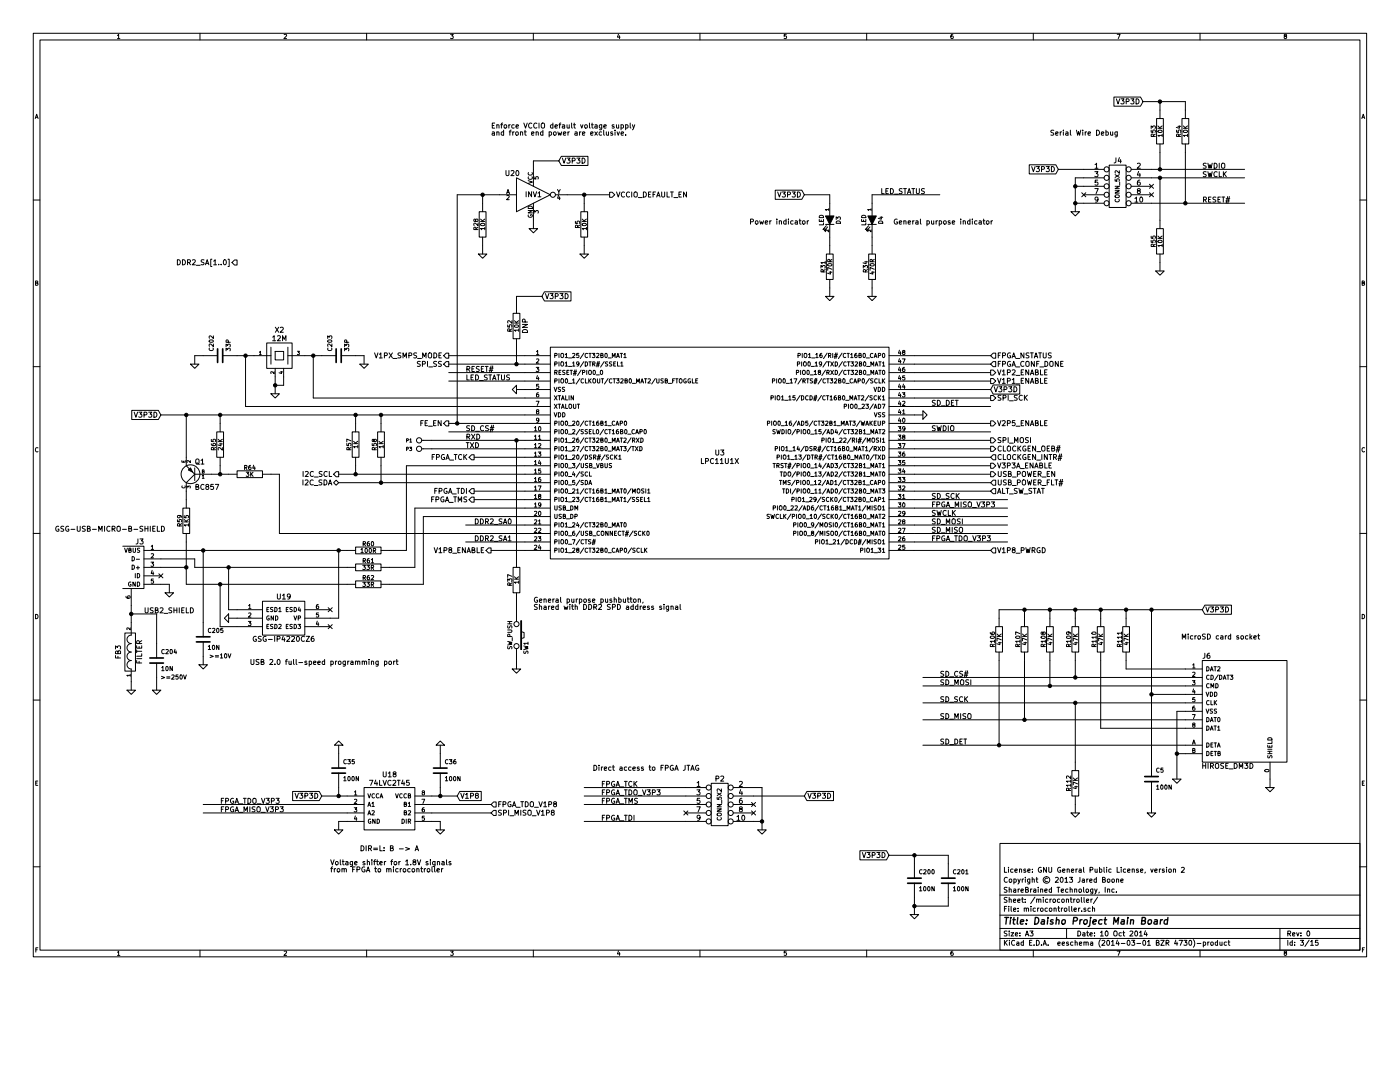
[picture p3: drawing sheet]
<svg xmlns="http://www.w3.org/2000/svg" width="279mm" height="216mm" viewBox="0 0 279 216" stroke-linecap="round" stroke-linejoin="round" font-family="sans-serif">
<g fill="none" stroke="#000" stroke-width=".2">
<path d="M6.6 6.6h266.1v184.3h-266.1zM8 8h263.4v181.6h-263.4zM23.4 7.1l.3-.3v.9M23.4 7.7h.5M39.9 6.6v1.4M56.7 6.9l.3-.1 .2 .3-.5 .6h.5M73.2 6.6v1.4M89.9 6.8h.6l-.3 .4 .3 .1-.1 .3h-.5M106.4 6.6v1.4M123.4 6.8l-.2 .6h.6M123.6 7.1v.6M139.7 6.6v1.4"/>
<path d="M156.9 6.8h-.4v.4h.4l.1 .3-.2 .2-.3-.1M173 6.6v1.4M190.2 6.8l-.4 .2v.5l.1 .2 .3-.1v-.4h-.3l-.1 .1M206.2 6.6v1.4M222.3 19.4h5.3l.5 .9-.5 .9h-5.3zM222.8 19.7l.3 1 .4-1M223 6.8h.5l-.3 .9M223.7 19.7h.6l-.3 .4 .3 .2v.3l-.2 .1-.4-.1M225.7 19.7h.6l-.3 .4 .3 .2v.3l-.2 .1-.4-.1M226.7 19.7a.51 .51 0 0 1 .6 .5 .51 .51 0 0 1-.6 .5zM239.5 6.6v1.4M256.4 7.2l-.1-.2 .1-.2 .3 .1v.2a.33 .33 0 0 0-.3 .2 .33 .33 0 0 0 0 .4h.2l.2-.2-.2-.3"/>
<path d="M6.6 39.9h1.4M7 23.7l.3-.9 .3 .9M7.1 23.4h.4M96.3 38.9v3.3M98.2 26.4h.4l.1 .6M98.2 25h.4M98.7 26.5l-.5 .2 .1 .3 .4-.1M98.7 24.6h-.5v1h.5M99.2 25l.3-.1 .1 .7M99.2 26.4h.3l.1 .6M99.2 24.9v.7M99.2 26.3v.7"/>
<path d="M99.9 24.9h.4M100.3 24.6l-.2 .1v.9M100.5 26.4l-.3-.1-.2 .2 .1 .4h.4M100.5 26v1M100.6 25l.2-.1 .3 .1-.1 .5h-.4zM101 34v.9l.2 .1 .4-.1v-.9M101.1 38.7l.3-.9 .3 .9M101.1 39.1l.4-.1 .1 .2-.5 .6h.5M101.2 38.4h.4M101.6 24.9v.7M101.6 26.3h.4M101.8 24.9l-.2 .2"/>
<path d="M102 34.1l.4-.1 .2 .3-.6 .7h.6M102 26l-.2 .1v.9M102.3 26.3v.7M102.6 24.9h-.3l-.2 .2 .1 .4h.4M102.6 26.3l-.3 .2M103 26.4l.1-.1 .3 .1-.1 .5h-.3zM103 25.2l.5-.1-.1-.2h-.3l-.1 .1v.5h.4M103.1 34.1l.1-.1a.49 .49 0 0 1 .4 .6 .49 .49 0 0 1-.5 .4l-.1-.3zM103.1 35.5l6.7 3.4-6.7 3.3zM103.1 38.9h-11.9v45.6M103.9 26.4h.4v.6M103.9 26.3v.7"/>
<path d="M104.5 24.6l.4 1 .3-1M104.6 26.3h.4M104.8 26v.9l.2 .1M105 38.3v1M105.4 36l.9 .3-.9 .3M105.5 35.3a.37 .37 0 0 0 .3 .5 .37 .37 0 0 0 .4-.5M105.5 34.4a.37 .37 0 0 0 .3 .5 .37 .37 0 0 0 .4-.5M106.1 26.6l.5-.1-.1-.1-.3-.1-.1 .2v.4h.4M106.1 38.3v1l-.6-1v1M106.1 24.7a.45 .45 0 0 0-.6 .4 .45 .45 0 0 0 .6 .4M106.4 38.3l.4 1 .3-1M106.6 35.3v.4h.4v-.4h.3v.4"/>
<path d="M107 26.4h.4v.6M107 26.3v.7M107.1 24.7a.45 .45 0 0 0-.6 .4 .45 .45 0 0 0 .6 .4M107.4 38.5l.3-.2v1M107.4 39.3h.6M107.6 24.6v1M108.1 24.7l.2-.1 .4 .1-.2 .8-.4-.1zM108.3 26.4l-.2-.1-.2 .2 .1 .4h.3M108.3 26v1M109.6 26.4l.3-.1 .2 .2-.1 .4h-.4M109.6 26.3v1M110.3 24.9h-.2l-.2 .2 .1 .4h.3"/>
<path d="M110.3 24.6v1M110.5 26.4l.2-.1 .2 .1v.5h-.4zM110.8 25.2l.5-.1-.1-.2h-.3l-.1 .1v.5h.4M110.8 38.9h10.9M111.3 37.8l.2 .5 .3-.5M111.3 26.3l.2 .7 .2-.5 .2 .5 .2-.7M111.5 38.9l-.2 .7h.5M111.5 32.1h-5v5.1M111.5 38.3v.4M111.5 24.9h.4M111.7 39.3v.5M111.9 24.6l-.2 .1v.9"/>
<path d="M112 31.2h5.3v1.8h-5.3l-.5-.9zM112.2 31.5l.4 1.1 .3-1.1M112.2 24.9h.4l.1 .7M112.4 26.6l.5-.1v-.1l-.3-.1-.2 .2 .1 .4h.4M112.7 25.1l-.5 .2 .2 .3 .3-.1M113.1 31.5h.7l-.4 .4 .4 .2-.1 .4-.1 .1-.5-.1M113.2 24.9v.6h.4M113.3 26.3v.7M113.6 24.9v.7M113.6 26.3l-.3 .2M114.1 24.6v.8l.1 .2M114.2 32.1l.5-.1v-.4l-.5-.1v1.1"/>
<path d="M114.5 24.9h.4M114.6 24.6v.8l.3 .2M114.8 26.4h.3l.1 .6M115.1 31.5h.6l-.3 .4 .3 .2v.4l-.2 .1-.4-.1M115.2 26.5l-.5 .2 .2 .3 .3-.1M115.7 26.3v.7M115.9 24.9l.2 .7 .2-.7M116 26.3l-.3 .2M116.2 31.5a.51 .51 0 0 1 .6 .6 .51 .51 0 0 1-.6 .5zM116.2 26.6l.5-.1v-.1l-.3-.1-.2 .2 .1 .4h.4M116.6 38.9v3.3M116.7 25l.2-.1 .3 .1-.1 .5h-.4z"/>
<path d="M117.6 24.6v.8l.2 .2M117.9 26.6l.5-.1-.1-.1-.3-.1-.1 .2v.4h.4M118 24.9h.4M118.2 24.6v.8l.2 .2M118.7 26.3l.5 .7M118.7 24.9h.4l.1 .7M119.2 25.1l-.5 .2 .1 .3 .4-.1M119.2 26.3l-.5 .7M120.1 26.4l-.3-.1-.2 .2 .1 .4h.4M120.1 24.9v.8l-.2 .2h-.2M120.1 24.9h-.3l-.2 .2 .1 .4h.4M120.5 26v.9l.1 .1"/>
<path d="M120.5 25.2l.5-.1v-.2h-.3l-.2 .1 .1 .5h.4M121 26.3l.1 .6h.3M121.4 26.3v.7M121.7 38.4h.5l.5 .5-.5 .5h-.5zM122.3 26.4l-.3-.1-.1 .2 .4 .2v.2h-.4M122.5 24.9h-.2l-.1 .1 .3 .3v.2h-.3M122.7 26v.1M122.7 26.3v.7M123 24.9l.1 .6h.4M123 38.3l.4 1 .3-1M123.1 26.3l.3 .7 .2-.7M123.5 24.9v.7"/>
<path d="M123.9 24.9h.3l.2 .2-.1 .4h-.4M123.9 24.9v1M124 26.6l.5-.1-.1-.1-.3-.1-.1 .2v.4h.4M124.6 38.4a.45 .45 0 0 0-.6 .4 .45 .45 0 0 0 .6 .4M124.9 24.9h.2l.2 .2-.1 .4h-.3M124.9 24.9v1M124.9 26.9v.1M125.6 38.4a.45 .45 0 0 0-.6 .4 .45 .45 0 0 0 .6 .4M125.8 24.6v.8l.1 .2M126.1 38.3v1M126.2 24.9l.2 .7M126.6 38.5l.2-.2 .4 .2-.1 .8-.5-.1z"/>
<path d="M126.7 24.9l-.5 1M127.4 39.4h.8M128.4 38.3a.51 .51 0 0 1 .6 .5 .51 .51 0 0 1-.6 .5zM129.4 38.8h.4M129.9 38.3h-.5v1h.5M130.3 38.8h.4M130.8 38.3h-.5v1M131.1 39.3l.3-1 .3 1M131.1 39h.5M132.1 38.3v.8l.2 .2 .3-.2v-.8M133.1 38.3v1h.5M133.8 38.3h.6"/>
<path d="M134.1 38.3v1M134.5 39.4h.8M135.5 38.8h.3M136 38.3h-.5v1h.5M137 38.3v1l-.6-1v1M154.7 38h5.3l.5 .9-.5 .9h-5.3zM155.2 38.3l.3 1 .4-1M156.1 38.3h.6l-.3 .4 .3 .2v.3l-.2 .1-.4-.1M157.2 38.8h.5v-.4l-.5-.1v1M158.1 38.3h.6l-.3 .4 .3 .2v.3l-.2 .1-.4-.1M159.1 38.3a.51 .51 0 0 1 .6 .5 .51 .51 0 0 1-.6 .5zM160.5 38.9h5.1v4.2"/>
<path d="M176 37.6v1h.5M176.8 38.1h.3M177.3 37.6h-.5v1h.5M177.7 37.6a.51 .51 0 0 1 .6 .5 .51 .51 0 0 1-.6 .5zM178.5 38.7h.8M180 37.7h-.5a.42 .42 0 0 0 .5 .6l-.1 .3h-.4M180.3 37.6h.6M180.6 37.6v1M181.1 38.6l.3-1 .4 1M181.2 38.4h.5M182 37.6h.5M182.3 37.6v1"/>
<path d="M182.9 37.6v.9l.2 .1 .4-.1v-.9M184.5 37.7h-.6a.42 .42 0 0 0 .5 .6v.3h-.5M187.6 38.9h-13.6v4.2M205.4 32.9h5.3l.5 .9-.5 .9h-5.3zM205.9 33.2l.3 1.1 .4-1.1M206.8 33.2h.6l-.3 .4 .3 .2v.3l-.2 .2-.4-.2M207.9 33.8l.4-.1 .1-.4-.5-.1v1.1M208.8 33.2h.6l-.3 .4 .3 .2v.3l-.2 .2-.4-.2M209.8 33.2a.51 .51 0 0 1 .6 .5 .51 .51 0 0 1-.6 .6zM210.3 26l-.5 .1a.42 .42 0 0 0 .5 .5l-.1 .3h-.5M210.7 26.6l.5-.1-.1-.1-.3-.1-.1 .2v.4h.4M211.2 33.8h9.1"/>
<path d="M211.6 26.3v.7M211.9 26.3l-.3 .2M212.2 26v.1M212.2 26.3v.7M212.7 26.4h.4v.6M213.1 26.5l-.4 .2 .1 .3 .3-.1M213.6 26v.9l.2 .1M214.6 37.2h5.7M214.8 26l.3 1 .2-.7 .2 .7 .2-1M215.9 38.5l.8 .8M216.1 26v.1M216.1 26.3v.7"/>
<path d="M216.3 38.9h4M216.6 26.3v.7M216.7 38.5l-.8 .8M216.9 26.3l-.3 .2M217.1 26.6l.5-.1v-.1l-.3-.1-.2 .2 .1 .4h.4M218.5 34.3h.6l-.3 .3 .3 .2v.4l-.2 .1-.4-.1M218.5 37.6h.7l-.5 1M218.5 32.8l.3-.2v1M218.5 33.6h.6M218.8 26a.51 .51 0 0 1 .6 .5 .51 .51 0 0 1-.6 .5zM219.1 35.9h-.5l-.1 .5h.5l.1 .4-.2 .2-.4-.1M219.1 39.8l-.2 .1-.4-.1 .1-.4 .3-.1a.64 .64 0 0 1-.1 1h-.2"/>
<path d="M219.8 26.6l.5-.1-.1-.1-.2-.1-.2 .2 .1 .4h.3M220.3 35.5h-5.7v6.7M220.7 26.4l.3-.1 .2 .2-.1 .4h-.4M220.7 26v1M221.4 33h3.3v8.4h-3.3zM221.6 26.3l.1 .6h.4M222.1 26.3v.7M222.5 38.1h.9l-.9 .4h.9M222.5 37.2h.9l-.9 .4h.9M222.5 35.7v.4l.4 .1v-.5h.4v.5M222.5 34.8l.9 .6M222.6 39l.5-.1 .2 .1 .1 .3-.3 .1h-.4z"/>
<path d="M222.6 39.8a.37 .37 0 0 0 .4 .5 .37 .37 0 0 0 .3-.5M222.7 31.5v.9l-.4 .1M223 26.3v.8l-.2 .2h-.3M223 26.4l-.3-.1-.2 .2 .1 .4h.4M223.4 34.1v.5l-.6-.5-.3 .1 .1 .3M223.4 34.8l-.9 .6M223.4 31.4l-.3 .8h.7M223.5 36.3v.7M223.6 31.8v.7M224.8 20.3l.4-.1 .1-.4-.5-.1v1M225.8 38.9h4M225.8 33.8h22.6"/>
<path d="M225.8 37.2h4M225.8 35.5h22.6M226.5 39.6l.3-.3v1M227 32.7l.4-.1 .2 .2-.6 .8h.6M227.2 38.1l-.2-.2v-.2h.5v.3l-.5 .3 .2 .3 .4-.1-.2-.4M227.2 34.2l-.2 .7h.6M227.5 35.9l-.5 .3v.6l.2 .2 .3-.1v-.5l-.3-.1-.2 .2M227.5 34.6v.7M227.6 39.4l.1-.1a.49 .49 0 0 1 .4 .5 .49 .49 0 0 1-.5 .5l-.1-.4zM228.1 20.3h8.5v3.4M229.4 38.5l.8 .8M229.4 36.8l.8 .8"/>
<path d="M229.7 26v.4h.4v-.4h.4v.4M229.7 25.7v-.6l.4 .3v-.2h.4v.5M230.2 27.2l-.1-.4h-.3l-.1 .4h.9M230.2 38.5l-.8 .8M230.2 36.8l-.8 .8M230.6 26.7l-.4 .3M230.8 23.7h1.4v5h-1.4zM231.1 25.6h.8M231.1 25.1l.5 .5M231.1 26.1a.5 .5 0 0 1 .8 .2 .44 .44 0 0 1-.4 .2 .44 .44 0 0 1-.4-.4zM231.5 20.3v3.4M231.5 28.7v5.1"/>
<path d="M231.5 35.5v10.1M231.9 27h-.8l.2 .3M231.9 26.8v.5M231.9 25.1l-.5 .4M234.8 26v.4h.4v-.4h.4v.4M235.1 25.2h.6M235.2 27.2v-.4h-.3l-.1 .4h.9M235.4 25.1v.5l-.6-.2M235.7 26.7l-.5 .3M235.9 23.7h1.3v5h-1.3zM236.2 25.6h.8M236.2 25.1l.4 .5"/>
<path d="M236.2 26.1a.5 .5 0 0 1 .8 .2 .44 .44 0 0 1-.5 .2 .44 .44 0 0 1-.3-.4zM236.6 28.7v11.9M237 27h-.8l.2 .3M237 26.8v.5M237 25.1l-.5 .4M240.2 39.9l.5-.1v-.4l-.5-.1v1M240.4 39.9l.4 .4M240.7 34.3l-.5 .1a.42 .42 0 0 0 .5 .5l-.1 .3h-.5M240.7 32.6l-.5 .1a.42 .42 0 0 0 .5 .5l-.1 .3h-.5M241.1 34.3l.2 1 .2-.8 .2 .8 .2-1M241.1 32.6l.2 1 .2-.8 .2 .8 .2-1M241.2 39.8h.3"/>
<path d="M241.7 39.3h-.5v1h.5M242.3 32.6a.51 .51 0 0 1 .6 .5 .51 .51 0 0 1-.6 .5zM242.6 39.4h-.5a.42 .42 0 0 0 .5 .5l-.1 .4h-.4M242.9 34.4a.45 .45 0 0 0-.6 .4 .45 .45 0 0 0 .6 .4M243.1 39.8h.3M243.3 34.3v1h.5M243.3 32.6v1M243.6 39.3h-.5v1h.5M243.8 32.7l.2-.1 .4 .1-.1 .8-.5-.1zM243.8 39.3h.6M244.1 39.3v1M244.2 34.3v1"/>
<path d="M244.3 34.7l.4 .6M244.7 39.7h.7M244.7 34.3l-.5 .5M245 39.2l-.3 1.3M245.4 39.2l-.4 1.3M271.4 39.9h1.3M271.8 23.7l.3-.9 .3 .9M271.9 23.4h.4M7.1 56.5l.4-.1v-.3h-.4v.8h.3l.2-.3-.2-.1M35.4 51.8a.51 .51 0 0 1 .6 .5 .51 .51 0 0 1-.6 .5zM36.4 51.8a.51 .51 0 0 1 .6 .5 .51 .51 0 0 1-.6 .5zM37.4 52.4l.5-.1 .1-.4-.6-.1v1"/>
<path d="M37.7 52.4l.3 .4M38.4 51.9l.4-.1 .2 .3-.6 .7h.6M39.2 52.9h.7M40.7 51.9h-.5a.42 .42 0 0 0 .5 .5l-.1 .4h-.5M41 52.8l.3-1 .4 1M41.1 52.6h.5M42.3 51.7h-.2v1.5h.2M42.6 52.1l.3-.3v1M42.6 52.8h.6M43.6 52.7v.1M44.1 52.7v.1M44.7 51.9l.1-.1a.49 .49 0 0 1 .4 .5 .49 .49 0 0 1-.5 .5l-.1-.4z"/>
<path d="M45.5 51.7h.2v1.5h-.2M46.3 52.4l.5-.5h.5v1h-.5zM94.9 43.9l.4-.2v.5a.35 .35 0 0 1-.4-.1 .35 .35 0 0 1-.1-.4h-.2v.3l.1 .2 .2-.2M95 45.8l-.1-.4h-.3v.4h.8M95.4 44.5v.5l-.6-.5-.2 .2v.3M95.4 45.3l-.4 .3M95.5 50.7h1.7l-.9 .8zM95.6 42.2h1.4v5.1h-1.4zM95.9 44.2h.9M95.9 43.7l.5 .5M95.9 44.7a.5 .5 0 0 1 .9 .1 .44 .44 0 0 1-.5 .2 .44 .44 0 0 1-.4-.3zM96.3 47.3v3.4"/>
<path d="M96.8 45.6h-.9l.2 .2M96.8 45.4v.4M96.8 43.7l-.5 .4M105.4 42h.9l-.9 .5h.9M105.4 42.9a.38 .38 0 0 0 .4 .5 .38 .38 0 0 0 .4-.5h-.3v.1M105.5 41.2a.45 .45 0 0 1 .5-.1 .45 .45 0 0 1 .3 .5h-.9zM105.6 45.6h1.7l-.8 .9zM106.5 40.6v5M106.6 42.5v-.5l.3 .3 .1-.3h.3v.5M108.1 59.1h-5v3.4M108.7 58.2h5.3v1.9h-5.3l-.6-1zM108.9 58.6l.3 1 .3-1"/>
<path d="M109.8 58.6h.6l-.3 .4 .3 .2-.1 .3-.1 .1-.4-.1M110.8 59.1h.5l.1-.4-.6-.1v1M111.7 58.6h.7l-.4 .4 .4 .2-.1 .3-.1 .1-.5-.1M112.8 58.6a.51 .51 0 0 1 .6 .5 .51 .51 0 0 1-.6 .5zM114.8 44.2v.4h.4v-.4h.4v.4M115.3 45.4l-.1-.4h-.3l-.1 .4h.9M115.7 44.9l-.4 .3M115.7 50.7h1.7l-.8 .8zM115.9 42.2h1.4v5.1h-1.4zM116.2 44.2h.8M116.2 43.7l.5 .5M116.2 44.7a.5 .5 0 0 1 .8 .1 .44 .44 0 0 1-.4 .2 .44 .44 0 0 1-.4-.3z"/>
<path d="M116.6 47.3v3.4M117 45.6h-.8l.2 .2M117 45.4v.4M117 43.7l-.5 .4M149.8 44.3l.5-.1v-.4l-.5-.1v1M150.8 44.2l.1-.1 .3 .1v.5l-.4-.1zM151.6 44.1l.2 .6 .2-.4 .2 .4 .2-.6M152.7 44.4l.5-.1v-.2h-.3l-.2 .1 .1 .5h.4M153.6 44.1v.6M153.9 44.1l-.3 .2M155 43.7v.1M155 44.1v.6"/>
<path d="M155.5 44.2l.4-.1 .1 .6M155.5 44.1v.6M156.9 44.1h-.3l-.2 .2 .1 .4h.4M156.9 43.7v1M157.3 43.7v.1M157.3 44.1v.6M158.3 44.1h-.3l-.2 .2 .1 .4h.4M158.7 44.1h.4v.6M159.1 44.3l-.4 .2 .1 .2h.3M159.5 44.1h.4M159.6 43.7v.9l.3 .1M160.2 44.2l.1-.1 .3 .1v.5l-.4-.1z"/>
<path d="M161.1 44.1v.6M161.4 44.1l-.3 .2M163.5 43.8v.4h.8v-.4M163.6 43a.45 .45 0 0 1 .5 0 .45 .45 0 0 1 .2 .4h-.8zM163.8 53.5v-.5l.4 .3v-.3h.4v.5M163.9 43.9v.3M164.3 54.3l-.1-.4-.3-.1-.1 .5h.9M164.3 44.5v.4h-.8M164.7 52.4h-.9l.3 .2M164.7 53.8l-.4 .3M164.7 52.2v.4M164.8 59.1h1.6l-.8 .9z"/>
<path d="M164.8 44.8h1.6M164.9 50.7h1.4v5.1h-1.4zM164.9 45l-.7 .8 .5-.1M165.2 45.3l-.7 .7h.4M165.3 52.7a.46 .46 0 0 1 .7 .2 .44 .44 0 0 1-.4 .2 .44 .44 0 0 1-.4-.4zM165.4 41.8h-.7l.2 .2M165.4 45.9v.4l-.5-.4-.2 .1 .1 .2M165.4 41.6v.4M165.5 54.3h.5M165.6 44.8v5.9M165.6 55.8v3.3M165.6 52.2v-.4h-.3l-.1 .4h.8"/>
<path d="M165.7 54.2v.5l-.6-.2M166 53.7l-.8-.3v.5M166 51.8l-.4 .2M166.9 43.8v-.5l.3 .3 .1-.3h.3v.5M166.9 44.2a.46 .46 0 0 1 .5-.1 .46 .46 0 0 1 .3 .5h-.8zM171.9 43.8v.4h.9v-.4M172.1 43a.45 .45 0 0 1 .5 0 .45 .45 0 0 1 .2 .4h-.9zM172.3 53.5v-.5l.3 .3 .1-.3h.3v.5M172.3 43.9v.3M172.6 52.2h.5M172.7 54.3v-.4l-.3-.1-.1 .5h.8M172.8 44.5v.4h-.9"/>
<path d="M172.8 52.1v.5l-.6-.2M173.1 53.8l-.4 .3M173.2 59.1h1.7l-.9 .9zM173.2 44.8h1.7M173.4 50.7h1.3v5.1h-1.3zM173.4 45l-.7 .8 .4-.1M173.6 45.3l-.7 .7h.5M173.7 52.7a.46 .46 0 0 1 .8 .2 .44 .44 0 0 1-.5 .2 .44 .44 0 0 1-.3-.4zM173.8 41.8h-.6l.2 .2M173.8 45.9v.4l-.4-.4-.2 .1v.2M173.8 41.6v.4M173.9 54.3h.6"/>
<path d="M174 44.8v5.9M174 55.8v3.3M174.1 52.2l-.1-.4h-.3l-.1 .4h.9M174.2 54.2v.5l-.6-.2M174.5 53.7l-.9-.3v.5M174.5 51.8l-.4 .2M175.4 44.2a.45 .45 0 0 1 .5-.1 .45 .45 0 0 1 .3 .5h-.9zM175.6 43.4h.6M175.9 43.2v.5l-.6-.1M179 43.8a.46 .46 0 0 0-.6 .4 .46 .46 0 0 0 .7 .4v-.3h-.2M179.5 44.4l.5-.1-.1-.2h-.3l-.1 .1v.5h.4M180.4 44.2l.4-.1v.6"/>
<path d="M180.4 44.1v.6M181.2 44.4l.5-.1v-.2h-.3l-.2 .1 .1 .5h.4M182.2 44.1v.6M182.4 44.1l-.2 .2M182.8 44.1h.4v.6M183.2 44.3l-.5 .2 .2 .2h.3M183.7 43.7v.9l.1 .1M185 44.1h.3l.2 .2-.1 .4h-.4M185 44.1v1M185.9 44.1l.1 .6 .3-.1M186.3 44.1v.6M186.8 44.1v.6"/>
<path d="M187.1 44.1l-.3 .2M187.4 44.1h.3l.2 .2-.1 .4h-.4M187.4 44.1v1M188.4 44.2l.1-.1 .3 .1-.1 .5-.3-.1zM189.6 44.1h-.2l-.2 .1 .4 .2v.3h-.4M190 44.4l.5-.1v-.2h-.3l-.2 .1 .1 .5h.4M191.7 43.7v.1M191.7 44.1v.6M192.2 44.2l.4-.1 .1 .6M192.2 44.1v.6M193.6 44.1h-.3l-.2 .2 .1 .4h.4M193.6 43.7v1"/>
<path d="M194.1 43.7v.1M194.1 44.1v.6M195 44.1h-.3l-.2 .2 .1 .4h.4M195.4 44.1h.4v.6M195.8 44.3l-.4 .2 .1 .2h.3M196.2 44.1h.4M196.3 43.7v.9l.3 .1M196.9 44.2l.1-.1 .3 .1v.5l-.4-.1zM197.8 44.1v.6M198.1 44.1l-.3 .2M213.8 42.2h1.6l-.8 .9zM214.6 40.6h5.7"/>
<path d="M225.8 40.6h22.6M226.5 40.3h.6M229.7 47.9v.4l.4 .1v-.5h.4v.5M229.7 47.1v.4l.4 .1v-.5h.4v.5M230.2 49.2l-.1-.4-.3-.1-.1 .5h.9M230.6 48.7l-.4 .3M230.7 54.1h1.6l-.8 .8zM230.8 45.6h1.4v5.1h-1.4zM231.1 47.6h.8M231.1 47.1l.5 .5M231.1 48.1a.5 .5 0 0 1 .8 .1 .44 .44 0 0 1-.4 .2 .44 .44 0 0 1-.4-.3zM231.5 50.7v3.4"/>
<path d="M231.9 49h-.8l.2 .2M231.9 48.7v.5M231.9 47.1l-.5 .3M244.6 40.1h.8M271.8 56.5l.4-.1 .1-.3h-.5v.8h.4l.1-.3-.2-.1M6.6 73.2h1.4M38 72.7h1.7l-.8 .8zM41.8 67.9a.5 .5 0 0 1 .8 .2 .44 .44 0 0 1-.5 .2 .44 .44 0 0 1-.3-.4zM41.8 69.4a.37 .37 0 0 0 .4 .6 .37 .37 0 0 0 .3-.6M42.6 68.6v.6l-.6-.6-.3 .2 .1 .3M42.6 67v.5l-.6-.5-.3 .2 .1 .3M43.4 71h-4.5v1.7"/>
<path d="M44.4 71h9.7M45.1 70v-.5l.3 .3 .1-.3h.4v.5M45.1 69.2v-.5l.3 .3 .1-.3h.4v.5M45.6 68.3l-.1-.4h-.3l-.1 .4h.9M49 71v10.1h60.8M51.8 70.3l.2-.2v.7M51.8 70.8h.3M53.2 68.4h5.1v5.1h-5.1zM54.1 78.6h1.7l-.9 .8zM54.1 69.3v3.4M54.4 67.3l.3-.3v1M54.4 68h.6"/>
<path d="M54.7 74.2v.4l-.5-.4-.2 .1 .1 .2M54.9 70.1h1.7v1.7h-1.7zM54.9 73.5v5.1M55 65.3l.6 1M55.4 67.1l.4-.1 .2 .3-.7 .7h.7M55.6 65.3l-.6 1M55.9 65.4l.4-.1 .2 .3-.6 .7h.6M55.9 74.2h.5M56.2 74.1v.4l-.5-.1M56.4 68v-1l.3 .7 .4-.7v1M56.6 73.5v3.4h-1.7M57.5 71h9.6"/>
<path d="M57.5 69.3v3.4M59.3 70.1h.4l-.2 .2 .2 .1v.3h-.4M62.5 71v8.4h47.3M65.4 67.5v-.5l.3 .3 .1-.3h.4v.5M65.4 67.9a.5 .5 0 0 1 .8 .2 .44 .44 0 0 1-.4 .2 .44 .44 0 0 1-.4-.4zM65.5 69.4a.37 .37 0 0 0 .3 .6 .37 .37 0 0 0 .4-.6M66.2 68.6v.6l-.6-.6-.2 .2 .1 .3M68.1 71h4.6v1.7M68.8 70v-.5l.3 .3 .1-.3h.3v.5M68.8 69.2v-.5l.3 .3 .1-.3h.3v.5M69.2 68.3v-.4h-.4v.4h.8M71.8 72.7h1.7l-.8 .8z"/>
<path d="M74.8 70.4l.3 1 .3-1M75.7 70.7l.3-.3v1M75.7 71.4h.6M76.7 71l.5-.1 .1-.4-.6-.1v1M77.6 70.4l.7 1M78.3 70.4l-.7 1M78.5 71.5h.7M80 70.5h-.5a.42 .42 0 0 0 .5 .5l-.1 .4h-.5M80.4 71.4v-1l.4 .7 .3-.7v1M81.6 71l.5-.1v-.4l-.5-.1v1M83.2 70.5h-.6a.42 .42 0 0 0 .5 .5v.4h-.5M83.3 71.5h.8"/>
<path d="M83.9 72.2h-.6a.42 .42 0 0 0 .5 .5v.4h-.5M84.3 72.6h.5v-.4l-.5-.1v1M84.4 71.4v-1l.3 .7 .3-.7v1M85.3 72.1v1M85.6 73.2h.7M85.6 70.5l.3-.1 .2 .2v.7l-.2 .1-.4-.1v-.6zM86.6 70.4a.51 .51 0 0 1 .6 .5 .51 .51 0 0 1-.6 .5zM87.1 72.2h-.5a.42 .42 0 0 0 .5 .5l-.1 .4h-.5M87.6 70.9h.3M88.1 70.4h-.5v1h.5M88.1 72.2h-.6a.42 .42 0 0 0 .5 .5v.4h-.5M88.5 71l.5-.5h.6v1h-.6z"/>
<path d="M89 72.2h.6v1h-.6l-.5-.5zM89.6 76h20.2M89.6 71h20.2M89.6 72.7h20.2M89.6 74.3h20.2M93.2 74.8v1h.5M93.2 73.7l.5-.1v-.4l-.5-.1v1M93.4 73.7l.4 .4M94 75.3h.3M94.2 73.6h.3M94.5 74.8h-.5v1h.5M94.7 73.1h-.5v1h.5"/>
<path d="M94.9 74.8a.51 .51 0 0 1 .6 .5 .51 .51 0 0 1-.6 .5zM95.6 73.2h-.5a.42 .42 0 0 0 .5 .5l-.1 .4h-.5M95.7 75.9h.8M96.1 73.6h.3M96.6 73.1h-.5v1h.5M96.8 73.1h.6M97.1 73.1v1M97.2 74.9h-.5a.42 .42 0 0 0 .5 .5l-.1 .4h-.4M97.5 74.8h.6M97.6 73.9h.7M97.7 73.5h.7M97.8 74.8v1"/>
<path d="M98 73l-.3 1.3M98.3 75.8l.3-1 .4 1M98.3 73l-.3 1.3M98.4 75.5h.5M99.2 74.8h.5M99.5 74.8v1M100.1 74.8v.8l.2 .2 .4-.2v-.8M101.3 64.8v.4l.4 .1v-.5h.4v.5M101.7 74.9h-.6a.42 .42 0 0 0 .5 .5v.4h-.5M101.8 66.1l-.1-.4-.3-.1-.1 .5h.9M102.2 64v.5l-.6-.5-.3 .1 .1 .4M102.2 65.6l-.4 .3"/>
<path d="M102.4 62.5h1.4v5.1h-1.4zM102.7 64.5h.8M102.7 64l.4 .5M102.7 65a.5 .5 0 0 1 .8 .1 .44 .44 0 0 1-.5 .2 .44 .44 0 0 1-.3-.3zM103.1 76.9v1.7l-.9-.9zM103.1 67.6v5.1M103.1 77.7h6.7M103.5 65.9h-.8l.2 .2M103.5 65.6v.5M103.5 64l-.5 .3M104.3 64.7h1l-1 .6h1M104.3 66a.54 .54 0 0 1 .6-.2 .54 .54 0 0 1 .4 .5h-1z"/>
<path d="M104.8 64.3l-.1-.5-.3-.1-.1 .6h1M107 73.3h.5l-.3 .3 .3 .1v.4h-.5M107.1 70.2l.2-.3v.9M107.1 71.7l.3-.1 .1 .2-.5 .7h.5M107.1 70.8h.4M107.2 74.9l-.1 .6h.5M107.5 78.4l-.4 .2v.4l.1 .2 .3-.1v-.4h-.3l-.1 .1M107.5 75.3v.5M107.5 76.7h-.4v.4h.4v.3h-.4M109.8 69.3h67.6v42.2h-67.6zM110.6 77.3l.3 .8 .3-.8M110.6 79l.6 .8"/>
<path d="M110.7 71l.4-.1 .1-.3-.5-.1v.9M110.7 72.6h.4l.1-.3-.5-.1v.8M110.7 74.3h.4l.1-.3-.5-.1v.8M110.7 76h.4l.1-.3-.5-.1v.8M110.9 74.3l.3 .4M111.2 79l-.6 .8M111.4 79h.5M111.6 74.3h.2M111.6 70.5v.9M111.6 72.2v.8M111.6 75.6v.8M111.6 79v.8"/>
<path d="M111.9 77.3h-.4l-.1 .3a.36 .36 0 0 1 .4 .4l-.4 .1M112 70.6l.1-.1 .3 .1 .1 .5-.2 .3-.3-.2zM112 72.3l.1-.1 .3 .1 .1 .5-.2 .2-.3-.1zM112 73.9h-.4v.8h.4M112 75.7l.1-.1 .3 .1 .1 .4-.2 .3-.3-.1zM112 79.8l.3-.8 .3 .8M112.1 79.6h.4M112.7 77.3h-.4l-.1 .3a.36 .36 0 0 1 .5 .4l-.5 .1M112.8 73.9h-.4l-.1 .3a.36 .36 0 0 1 .4 .5h-.4M112.8 70.7l.2-.2v.9M112.8 72.4l.2-.2v.8M112.8 71.4h.5"/>
<path d="M112.8 73h.5M112.9 75.7l.1-.1a.4 .4 0 0 1 .3 .4 .4 .4 0 0 1-.4 .4zM112.9 79v.8h.4M113.1 74.3h.3M113.4 71.4h.7M113.4 76.5h.7M113.4 73.1h.7M113.5 73.9h-.4v.8h.4M113.6 79v.8M113.8 73.9h.4M114 73.9v.8M114.3 70.6l.3-.1 .1 .2-.5 .7h.5"/>
<path d="M114.3 72.4l.2-.2v.8M114.3 75.8l.2-.2v.8M114.3 73h.4M114.3 76.4h.4M114.4 74.5h.6M114.4 79v.8l-.4-.8v.8M114.5 74.2h.6M114.7 73.8l-.2 1.1M115 73.8l-.2 1.1M115.5 70.5h-.4v.4h.4v.4h-.4M115.5 72.6l-.1 .1h-.3v-.4l.3-.1 .1 .2v.4l-.4 .2M115.7 75.5l-.7 1.1"/>
<path d="M116 73.8l-.7 1.1M116.3 74.3h.4v-.3l-.4-.1v.8M116.5 75.7a.37 .37 0 0 0-.6 .3 .37 .37 0 0 0 .6 .3M116.5 70.5l-.7 1.1M116.5 72.2l-.7 1.1M116.8 72.2a.43 .43 0 0 1 .5 .4 .43 .43 0 0 1-.5 .4zM116.8 75.6v.8h.4M117.1 73.9v.8M117.3 70.6a.37 .37 0 0 0-.5 .3 .37 .37 0 0 0 .5 .4M117.5 75.6v.8M117.5 70.5h.5M117.5 72.2h.5"/>
<path d="M117.6 73.9h.3l.1 .3-.2 .5-.3-.1zM117.6 75.9l.4 .5M117.8 70.5v.9M117.8 72.2v.8M118 75.6l-.5 .5M118.2 70.5h.5l-.3 .3 .3 .1v.4h-.5M118.3 72.6h.4v-.3l-.4-.1v.8M118.4 75.7l.1-.1 .3 .1 .1 .4-.2 .3-.3-.1zM118.4 74l.1-.1a.4 .4 0 0 1 .3 .4 .4 .4 0 0 1-.3 .4zM118.5 72.6l.3 .4M119 74.8h.6M119 72.8h.6"/>
<path d="M119.1 70.6l.3-.1 .1 .2-.5 .7h.5M119.1 72.5h.6M119.2 75.6v.7l.2 .1 .3-.1v-.7M119.3 72.1l-.2 1.1M119.6 72.1l-.2 1.1M119.9 74l.1-.1a.4 .4 0 0 1 .3 .4 .4 .4 0 0 1-.4 .4zM119.9 70.9l.4-.1v-.2l-.4-.1v.9h.3l.2-.3-.2-.2M120 75.6h.5M120.2 75.6v.8M120.6 72.2l-.7 1.1M120.8 70.6l.1-.1a.4 .4 0 0 1 .3 .4 .4 .4 0 0 1-.4 .4zM121.3 72.2h-.4v.3a.36 .36 0 0 1 .4 .5h-.5"/>
<path d="M121.4 71.4h.6M121.4 75.5l-.8 1.1M122.1 72.2h-.4v.3a.36 .36 0 0 1 .4 .5h-.5M122.1 75.7a.37 .37 0 0 0-.5 .3 .37 .37 0 0 0 .5 .3M122.2 71.4v-.9l.3 .6 .3-.6v.9M122.4 75.6h.4M122.5 72.6h.3M122.6 75.6v.8M122.9 72.2h-.4v.8h.4M123 75.6h.6l-.3 .3 .2 .1v.3h-.5M123 71.4l.3-.9 .3 .9M123.1 71.1h.4"/>
<path d="M123.2 72.2v.8h.4M123.8 70.5h.4M123.9 72.4l.2-.2v.8M123.9 73h.4M123.9 75.7l.3-.1 .2 .2-.6 .6h.6M124 70.5v.9M124.5 70.7l.2-.2v.9M124.5 71.4h.5M124.7 76l.4-.1v-.2l-.4-.1v.8h.4l.1-.3-.2-.1M125.6 75.7l.1-.1a.4 .4 0 0 1 .3 .4 .4 .4 0 0 1-.3 .4zM126.2 76.5h.6M127 76.4v-.8l.3 .6 .3-.6v.8"/>
<path d="M127.9 76.4l.3-.8 .2 .8M128 76.2h.4M128.6 75.6h.5M128.8 75.6v.8M129.3 75.7l.4-.1 .1 .2-.5 .6h.5M130.8 75.5l-.7 1.1M131.1 75.6v.7l.1 .1 .3-.1v-.7M132.4 75.6h-.4l-.1 .3a.36 .36 0 0 1 .4 .4l-.4 .1M132.7 76l.5-.1v-.2l-.5-.1v.8h.4l.1-.3-.2-.1M133.4 76.5h.6M134.2 76h.3M134.6 75.6h-.4v.8"/>
<path d="M134.8 75.6h.5M135.1 75.6v.8M135.6 75.7l.2-.1 .3 .1v.4l-.2 .3-.3-.1zM136.9 75.6a.38 .38 0 0 0-.5 .4 .38 .38 0 0 0 .6 .3v-.2h-.2M137.8 75.6a.38 .38 0 0 0-.5 .4 .38 .38 0 0 0 .5 .3v-.2h-.2M138.2 75.6v.8h.4M138.8 76h.3M139.3 75.6h-.5v.8h.5M153.9 79.4h.4v-.4h-.4v.8M154.2 76h.4v-.3l-.4-.1v.8M154.7 79v.8M155 75.6v.8"/>
<path d="M155.2 79h.3l.1 .2-.2 .6-.3-.1zM155.4 75.7l.2-.1 .3 .1v.4l-.2 .3-.3-.1zM156 79.2l.2-.2v.8M156 79.8h.4M156.3 75.7l.1-.1a.4 .4 0 0 1 .3 .4 .4 .4 0 0 1-.3 .4zM156.6 79.9h.6M156.9 76.5h.6M157.4 79.2l.3-.2v.8M157.4 79.8h.5M157.7 75.8l.2-.2v.8M157.7 76.4h.5M158.5 75.6h.5l-.3 .8"/>
<path d="M158.7 79h-.4l-.1 .4h.5v.3h-.5M158.9 74.3h.4l.1-.3-.5-.1v.8M159.1 72.6h.4l.1-.3-.5-.1v.8M159.3 71l.4-.1v-.3l-.4-.1v.9M159.7 78.9l-.7 1.1M159.8 73.9v.8M160 79a.43 .43 0 0 1 .4 .4 .43 .43 0 0 1-.4 .4zM160 75.5l-.8 1.1M160 72.2v.8M160.1 70.5v.9M160.2 74l.1-.1 .4 .1v.5l-.2 .2-.3-.1zM160.2 76h.4l.1-.3-.5-.1v.8"/>
<path d="M160.4 72.3l.1-.1 .4 .1v.5l-.2 .2-.3-.1zM160.4 76l.3 .4M160.6 70.5h.3l.1 .3-.2 .6-.3-.2zM161 75.6h.4M161.1 74l.1-.1a.4 .4 0 0 1 .3 .4 .4 .4 0 0 1-.3 .4zM161.2 75.6v.8M161.3 79a.37 .37 0 0 0-.5 .4 .37 .37 0 0 0 .5 .3M161.3 72.3l.1-.1a.4 .4 0 0 1 .3 .4 .4 .4 0 0 1-.3 .4zM161.4 70.7l.2-.2v.9M161.4 71.4h.4M161.6 79a.43 .43 0 0 1 .5 .4 .43 .43 0 0 1-.5 .4zM161.7 74.8h.6"/>
<path d="M161.9 73.1h.6M162 71.4h.6M162.2 75.6h-.4l-.1 .3a.36 .36 0 0 1 .4 .4l-.4 .1M162.4 79.6h.6M162.4 76.2h.6M162.5 79.2h.5M162.5 74.1l.2-.2v.8M162.5 74.7h.5M162.5 75.9h.6M162.7 72.4l.2-.2v.8M162.7 73h.5M162.7 78.9l-.2 1.1"/>
<path d="M162.7 75.5l-.2 1.1M162.8 70.7l.2-.2v.9M162.8 71.4h.5M163 78.9l-.3 1.1M163 75.5l-.2 1.1M163.4 74.2l-.1-.1 .1-.2 .3 .1v.2a.35 .35 0 0 0-.3 .1 .35 .35 0 0 0-.1 .4h.4l-.1-.5M163.9 78.9l-.7 1.1M164 72.6l-.2 .1h-.2l-.1-.4 .3-.1 .2 .2-.1 .4-.3 .2M164 75.5l-.7 1.1M164 70.5l-.3 .2-.1 .5 .2 .2 .3-.1-.1-.4-.2-.1-.2 .2M164.7 79a.37 .37 0 0 0-.5 .4 .37 .37 0 0 0 .5 .3M164.7 75.7a.37 .37 0 0 0-.5 .3 .37 .37 0 0 0 .5 .3"/>
<path d="M164.8 73.8l-.8 1.1M164.9 79h.5M165 72.2l-.8 1.1M165 75.6h.5M165 74.3h.4l.1-.3-.5-.1v.8M165.1 70.5l-.8 1.1M165.1 72.2h.5M165.2 79v.8M165.2 75.6v.8M165.2 74.3l.3 .4M165.3 71l.4-.1 .1-.3-.5-.1v.9M165.3 72.2v.8"/>
<path d="M165.5 71l.3 .4M165.7 79.2l.2-.2v.8M165.7 75.6h.5l-.3 .3 .3 .1v.3h-.5M165.7 79.8h.4M165.8 73.9l.5 .8M165.8 72.2l.5 .8M166.2 70.5v.9M166.3 73.9l-.5 .8M166.3 72.2l-.5 .8M166.5 71.2h.6M166.5 75.7l.3-.1 .2 .2-.5 .6h.5M166.6 70.8h.6"/>
<path d="M166.7 73.9a.43 .43 0 0 1 .5 .4 .43 .43 0 0 1-.5 .4zM166.7 72.2a.43 .43 0 0 1 .5 .4 .43 .43 0 0 1-.5 .4zM166.8 70.4l-.2 1.1M166.9 79l-.4 .2v.4l.1 .2 .3-.1v-.4h-.3l-.1 .1M167.1 70.4l-.3 1.1M167.3 79.4l.4-.1v-.3h-.4v.8h.3l.2-.3-.2-.1M167.4 76l.4-.1v-.2l-.4-.1v.8h.3l.1-.3-.1-.1M168 70.5l-.7 1.1M168.1 73.8l-.7 1.1M168.1 72.2l-.7 1.1M168.2 79h.1a.4 .4 0 0 1 .3 .4 .4 .4 0 0 1-.4 .4zM168.2 75.7l.2-.1a.4 .4 0 0 1 .3 .4 .4 .4 0 0 1-.4 .4z"/>
<path d="M168.8 79.9h.6M168.8 70.6a.37 .37 0 0 0-.5 .3 .37 .37 0 0 0 .5 .4M168.8 76.5h.7M168.9 74a.37 .37 0 0 0-.5 .3 .37 .37 0 0 0 .5 .4M168.9 72.3a.37 .37 0 0 0-.5 .3 .37 .37 0 0 0 .5 .4M169 70.5h.5M169.1 73.9h.5M169.1 72.2h.5M169.3 70.5v.9M169.4 72.2v.8M169.4 73.9v.8M169.6 79.8v-.8l.3 .6 .3-.6v.8"/>
<path d="M169.8 70.7l.2-.2v.9M169.8 71.4h.4M169.8 73.9h.5l-.3 .3 .3 .1v.4h-.5M169.8 72.2h.5l-.3 .3 .3 .1v.4h-.5M170.1 75.7a.37 .37 0 0 0-.5 .3 .37 .37 0 0 0 .5 .3M170.4 76.4l.3-.8 .3 .8M170.5 79.8l.2-.8 .3 .8M170.5 76.2h.4M170.5 79.6h.4M170.7 74l.3-.1 .1 .2-.5 .6h.5M170.7 72.3l.3-.1 .1 .2-.5 .6h.5M171 70.5l-.4 .2v.5l.1 .2 .3-.1v-.4l-.3-.1-.1 .2"/>
<path d="M171.2 79h.5M171.2 76h.4l.1-.3-.5-.1v.8M171.4 70.9l.4-.1v-.2l-.4-.1v.9h.3l.2-.3-.2-.2M171.4 79v.8M171.5 74.3l.4-.1v-.2l-.4-.1v.8h.3l.2-.2-.2-.2M171.5 72.6l.4-.1v-.2l-.4-.1v.8h.3l.2-.2-.2-.2M171.9 79h.3l.2 .2-.5 .6h.5M172.1 75.7l.1-.1a.4 .4 0 0 1 .3 .4 .4 .4 0 0 1-.3 .4zM172.3 70.6l.1-.1a.4 .4 0 0 1 .3 .4 .4 .4 0 0 1-.3 .4zM172.4 74l.1-.1a.4 .4 0 0 1 .3 .4 .4 .4 0 0 1-.4 .4zM172.4 72.3l.1-.1a.4 .4 0 0 1 .3 .4 .4 .4 0 0 1-.4 .4zM172.9 71.4h.6"/>
<path d="M173 74.8h.6M173 73.1h.6M173.4 78.9l-.8 1.1M173.5 75.5l-.7 1.1M173.8 74.7v-.8l.3 .6 .3-.6v.8M173.8 73v-.8l.3 .6 .3-.6v.8M174.1 79h-.4l-.1 .3a.36 .36 0 0 1 .4 .4l-.4 .1M174.2 70.6a.37 .37 0 0 0-.5 .3 .37 .37 0 0 0 .5 .4M174.2 75.6h-.4v.3a.36 .36 0 0 1 .4 .4l-.5 .1M174.4 77.3l.3 .8 .3-.8M174.4 71.4l.3-.9 .3 .9M174.5 71.1h.4"/>
<path d="M174.7 74.7l.2-.8 .3 .8M174.7 73l.2-.8 .3 .8M174.7 74.5h.4M174.7 72.8h.4M174.9 79a.37 .37 0 0 0-.5 .4 .37 .37 0 0 0 .5 .3M175.1 75.7a.37 .37 0 0 0-.6 .3 .37 .37 0 0 0 .6 .3M175.3 77.3a.43 .43 0 0 1 .4 .4 .43 .43 0 0 1-.4 .4zM175.3 71l.4-.1v-.3l-.4-.1v.9M175.3 79v.8M175.4 73.9h.5M175.4 72.2h.5M175.4 79.3l.4 .5"/>
<path d="M175.4 75.6v.8h.4M175.6 72.2v.8M175.6 73.9v.8M175.8 79l-.5 .4M176.1 79.2l.2-.2v.8M176.1 77.3a.43 .43 0 0 1 .5 .4 .43 .43 0 0 1-.5 .4zM176.1 72.4l.2-.2v.8M176.1 73h.5M176.1 79.8h.5M176.1 75.6v.8M176.2 74l.1-.1a.4 .4 0 0 1 .3 .4 .4 .4 0 0 1-.4 .4zM176.2 70.6l.1-.1a.4 .4 0 0 1 .3 .4 .4 .4 0 0 1-.4 .4z"/>
<path d="M176.2 75.9l.4 .5M176.6 75.6l-.5 .5M177.4 76h20.3M177.4 71h20.3M177.4 79.4h20.3M177.4 72.7h20.3M177.4 77.7h20.3M177.4 74.3h20.3M179.5 78.3l-.2 .6h.5M179.5 76.6l-.2 .6h.5M179.5 74.9l-.2 .6h.5M179.5 73.3l-.2 .6h.5"/>
<path d="M179.5 71.6l-.2 .6h.5M179.5 69.9l-.2 .6h.5M179.7 70.2v.6M179.7 71.9v.6M179.7 73.6v.5M179.7 75.3v.5M179.7 77v.5M179.7 78.6v.6M180.1 78.4h.5l-.3 .3 .3 .1v.3h-.5M180.1 71.6h.5l-.3 .9M180.3 70.3l-.2-.2 .2-.2 .3 .1v.2a.35 .35 0 0 0-.4 .1 .35 .35 0 0 0 0 .4h.4l-.2-.4M180.3 76.6l-.2 .6h.5"/>
<path d="M180.5 73.3l-.3 .2-.1 .5 .2 .1h.3l-.1-.4-.2-.1-.2 .2M180.5 77v.5M180.6 75h-.4l-.1 .4h.5v.4h-.5M186.6 79.9l-.5 .1a.42 .42 0 0 0 .5 .5l-.1 .3h-.4M187.1 79.9a.51 .51 0 0 1 .6 .5 .51 .51 0 0 1-.6 .5zM188.9 79.9a.51 .51 0 0 1 .6 .5 .51 .51 0 0 1-.6 .5zM190.4 79.9h-.5v1h.5M190.7 79.9h.5M190.9 79.9v1M197.7 75.5h.5l.5 .5-.5 .5h-.5zM197.7 73.8h.5l.5 .5-.5 .6h-.5zM197.7 78.9h.5l.5 .5-.5 .5h-.5z"/>
<path d="M197.7 71l.5-.5h.5v1h-.5zM198.2 76.8h5.3v1.8h-5.3l-.5-.9zM198.2 72.2h.5v1h-.5l-.5-.5zM198.4 77.2l.3 1 .4-1M199.1 75.5l.3 1 .4-1M199.1 73.8l.3 1 .4-1M199.2 70.9h.4M199.2 72.6h.4M199.3 77.2h.6l-.3 .4 .3 .1v.4l-.2 .1-.4-.1M199.7 70.4h-.5v1M199.7 72.1h-.5v1M199.8 78.9l-.6 .1a.42 .42 0 0 0 .5 .5v.3h-.5"/>
<path d="M200 75.8l.3-.3v1M200 74.1l.3-.3v1M200 74.8h.6M200 76.5h.6M200.1 71l.5-.1v-.4l-.5-.1v1M200.1 72.6h.5v-.4l-.5-.1v1M200.2 79.4h.5v-.4l-.5-.1v1M200.4 77.7h.5v-.4l-.5-.1v1M201 76h.5l.1-.4-.6-.1v1M201 74.3h.5l.1-.4-.6-.1v1M201.2 78.9v1M201.3 77.2h.6l-.3 .4 .3 .1v.4l-.2 .1-.4-.1"/>
<path d="M201.5 80h.7M201.6 70.5a.46 .46 0 0 0-.6 .4 .46 .46 0 0 0 .7 .4v-.3h-.2M201.6 72.2a.46 .46 0 0 0-.6 .4 .46 .46 0 0 0 .7 .4v-.3h-.2M202 71.4l.3-1 .4 1M202 73.1l.3-1 .4 1M202 75.8l.3-.3v1M202 73.9l.4-.1 .2 .3-.6 .7h.6M202 76.5h.6M202.1 72.8h.5M202.1 71.1h.5M202.3 77.2a.51 .51 0 0 1 .6 .5 .51 .51 0 0 1-.6 .5zM202.7 71.5h.8"/>
<path d="M202.7 73.2h.8M202.8 76.6h.8M202.8 74.9h.8M203 78.9l-.5 .1a.42 .42 0 0 0 .5 .5l-.1 .3h-.5M203.8 76h.3M203.8 74.3h.3M204 79a.45 .45 0 0 0-.6 .4 .45 .45 0 0 0 .6 .4M204.3 75.5h-.5v1h.5M204.3 73.8h-.5v1h.5M204.3 70.4v1l-.6-1v1M204.3 72.2a.45 .45 0 0 0-.6 .4 .45 .45 0 0 0 .6 .4M204.4 78.9v1"/>
<path d="M204.6 79.3l.4 .6M204.9 72.2l.3-.1 .2 .2v.7l-.2 .1-.4-.1-.1-.6zM205 78.9l-.6 .5M205.3 75.5v1l-.6-1v1M205.3 73.8v1l-.6-1v1M205.4 70.5h-.6a.42 .42 0 0 0 .5 .5v.4h-.5M205.6 76.5l.4-1 .3 1M205.6 74.8l.4-1 .3 1M205.6 70.4h.6M205.7 76.2h.5M205.7 74.5h.5M205.9 70.4v1"/>
<path d="M206.4 71.4l.4-1 .3 1M206.4 72.1v1l-.6-1v1M206.5 71.1h.5M206.6 76l.5-.1v-.3l-.5-.1v1h.4l.2-.3-.2-.2M206.6 74.3l.5-.1v-.3l-.5-.1v1h.4l.2-.3-.2-.2M206.9 72.6h.3M207.3 70.4h.6M207.4 72.1h-.5v1M207.5 73.2h.8M207.6 70.4v1M207.7 75.5v1h.4M207.7 73.8v1h.4"/>
<path d="M208.2 70.4v.8l.2 .2 .4-.2v-.8M208.5 76h.3M208.5 74.3h.3M208.5 72.1a.51 .51 0 0 1 .6 .5 .51 .51 0 0 1-.6 .5zM209 75.5h-.5v1h.5M209 73.8h-.5v1h.5M209.5 72.3l.2-.2 .4 .2-.1 .8-.5-.1zM209.8 70.5h-.5a.42 .42 0 0 0 .4 .5v.4h-.5M211.2 72.1v1l-.6-1v1M211.7 72.6h.3M212.2 72.1h-.5v1h.5M271.4 73.2h1.3"/>
<path d="M7.6 89.4a.38 .38 0 0 0-.5 .3 .38 .38 0 0 0 .5 .4M26.3 81.9h5.3l.5 .9-.5 .9h-5.3zM26.8 82.2l.3 1.1 .4-1.1M27.7 82.2h.6l-.3 .4 .3 .2v.4l-.2 .1-.4-.1M28.7 82.8l.5-.1 .1-.4-.6-.1v1.1M29.7 82.2h.6l-.3 .4 .3 .2-.1 .4-.1 .1-.4-.1M30.7 82.2a.51 .51 0 0 1 .6 .5 .51 .51 0 0 1-.6 .6zM32.1 82.8h77.7M36.3 91.9v.3h.7v-.3M36.4 97a.29 .29 0 0 0 .2 .4 .29 .29 0 0 0 .3-.4M36.6 92v.2M37.2 82.8v10.1l.6 .6"/>
<path d="M37.3 97.4v-.4l.3 .2v-.2h.3v.4M38 91.9v.4l-.5-.4-.2 .1 .1 .3M38.4 94.2l.5 .4M38.9 94.6h8.4M38.9 94.6l-1.7 1.7v5.1M39.1 91.7l.2-.1 .4 .1-.1 .8h-.5zM39.1 97.1h.4l.1-.3-.5-.1v1h.4l.2-.4-.3-.2M39.3 92.4l.5 .3M40.1 91.9l.3-.3v1M40.1 92.6h.6M40.4 95l.2-.2v.6M40.4 95.4h.3"/>
<path d="M40.4 94.1l.3-.1v-.2l-.3-.1v.7h.2l.2-.2-.2-.1M40.7 96.8a.45 .45 0 0 0-.6 .4 .45 .45 0 0 0 .6 .4M41.3 97.1l-.2-.2v-.1l.5-.1v.3l-.5 .3 .2 .4 .4-.2-.2-.4M42.2 88.5l.2 .4h.5l.1-.1-.1-.3h-.4v.3l.1 .1M42.2 87.7v.4h.4v-.4h.3v.4M42.6 96.7h-.5l-.1 .4h.5l.1 .4-.2 .2-.4-.1M42.6 89.7v-.4h-.4v.4h.8M43 96.7h.6l-.4 1M43 89.3l-.4 .2M43.3 86.2h1.3v5h-1.3zM43.5 88.1h.9M43.5 87.6l.5 .5"/>
<path d="M43.8 88.6h.6M43.9 82.8v3.4M43.9 91.2v3.4M44.1 88.5v.5l-.6-.2M44.4 89.3v.5l-.6-.5-.3 .2 .1 .3M44.4 87.6l-.5 .4M47.3 94h5.1v1.3h-5.1zM48.8 93.3h.4l.1-.4h-.5v.8M49 93.3l.3 .4M49.1 94.2h.6l-.3 .3 .2 .1v.4h-.5M50 92.9l-.3 .2-.1 .4 .2 .2 .3-.1-.1-.4h-.2l-.2 .1M50 94.2v.9"/>
<path d="M50.2 94.6l.3 .5M50.5 94.2l-.5 .5M50.6 92.8l-.2 .6h.5M50.8 93.1v.6M52.4 94.6h3.4v11.9h54M60.5 95.8v1M60.5 94.1v1M60.9 95.9l.4-.1 .2 .2-.6 .8h.6M60.9 94.2l.4-.1 .2 .3-.6 .7h.6M62.5 95.9a.45 .45 0 0 0-.6 .4 .45 .45 0 0 0 .6 .4M62.5 94.2a.45 .45 0 0 0-.6 .4 .45 .45 0 0 0 .6 .4M62.7 96.9h.8"/>
<path d="M62.7 95.2h.8M64.2 95.8l-.5 .1a.42 .42 0 0 0 .5 .5l-.1 .3h-.4M64.3 94.1l-.6 .1a.42 .42 0 0 0 .5 .5v.3h-.5M64.7 95.8a.51 .51 0 0 1 .6 .5 .51 .51 0 0 1-.6 .5zM65.3 94.2a.45 .45 0 0 0-.7 .4 .45 .45 0 0 0 .7 .4M65.5 96.8l.4-1 .3 1M65.6 96.5h.5M65.7 94.1v1h.5M67.1 95.8l.5 .5-.5 .5-.5-.5zM67.1 94.1h.5v1h-.5l-.5-.5zM67.6 96.3h42.2M67.6 94.6h42.2"/>
<path d="M69.2 88.5v.4h.4v-.4h.4v.4M69.7 89.7l-.1-.4h-.3l-.1 .4h.9M70.1 88l-.9-.4v.6M70.1 89.3l-.4 .2M70.3 86.2h1.3v5h-1.3zM70.6 88.5h.8M70.6 88.1l.4 .4M71 82.8v3.4M71 91.2v3.4M71.4 89.1h-.8l.2 .3M71.4 88.9v.5M71.4 88.1l-.5 .3"/>
<path d="M74.3 88.5v.4h.4v-.4h.3v.4M74.6 87.8l.4-.1v.4a.35 .35 0 0 1-.3-.1 .35 .35 0 0 1-.1-.3h-.3v.3l.1 .1 .2-.1M74.7 89.7v-.4h-.4v.4h.8M75.1 89.3l-.4 .2M75.4 86.2h1.3v5h-1.3zM75.6 88.5h.9M75.6 88.1l.5 .4M76 82.8v3.4M76 91.2v5.1M76.5 89.1h-.9l.3 .3M76.5 88.9v.5M76.5 88.1l-.5 .3"/>
<path d="M81.1 89.6h.4v-.3l-.4-.1v.7M81.1 87.9h.4v-.3l-.4-.1v.7M81.8 89.2h.4l-.3 .3 .2 .1v.2h-.3M81.8 87.7l.2-.2v.7M81.8 88.2h.4M84 84.4h.3M84.1 89.6h25.7M84.1 87.9h25.7M84.5 83.9h-.5v1M84.8 84.4h.4M85.3 83.9h-.5v1h.5M85.5 85h.8"/>
<path d="M86.1 99.6h.4M86.2 91.2h.4M86.5 84.4h.4M86.6 99.1h-.5v1.1M86.7 90.7h-.5v1M86.8 97.9h.3M87 99.7l.5-.1v-.4l-.5-.1v1.1M87 83.9h-.5v1h.5M87.1 91.2h.5v-.4l-.5-.1v1M87.3 97.4h-.5v1.1M87.6 98l.5-.1 .1-.4-.6-.1v1.1M88 83.9v1l-.6-1v1"/>
<path d="M88.6 99.2a.46 .46 0 0 0-.6 .5 .46 .46 0 0 0 .6 .4v-.4h-.2M88.7 90.7a.46 .46 0 0 0-.6 .5 .46 .46 0 0 0 .6 .4v-.3h-.2M89 99.9h.5M89 91.7l.3-1 .4 1M89 84h.6v1h-.6l-.5-.5zM89.1 91.4h.5M89.2 97.5a.46 .46 0 0 0-.6 .5 .46 .46 0 0 0 .6 .4v-.4h-.2M89.5 98.5l.4-1.1 .3 1.1M89.6 84.5h20.2M89.6 86.2h20.2M89.6 98.2h.5M89.8 91.8h.7"/>
<path d="M90.3 98.6h.8M90.5 99.1h.6M90.6 90.7h.6M90.8 99.1v1.1M90.9 90.7v1M91.2 97.4h.5M91.4 97.4v1.1M92.1 97.4a.51 .51 0 0 1 .6 .6 .51 .51 0 0 1-.6 .5zM92.1 90.8a.45 .45 0 0 0-.6 .4 .45 .45 0 0 0 .6 .4M92.6 90.7v1M92.7 91.1l.5 .6M93 88.3h.6"/>
<path d="M93.1 97.4v1.1M93.2 99.2h-.6a.42 .42 0 0 0 .5 .6v.3h-.5M93.2 90.7l-.6 .6M93.2 87.2l.5-.1v-.4l-.5-.1v1M93.3 88.3v1M93.4 87.2l.4 .4M93.7 85h-.5a.42 .42 0 0 0 .5 .6l-.1 .3h-.5M93.9 88.3l.6 1M94.1 86.6l.7 1M94.1 99.2h.5v1h-.5l-.5-.5zM94.1 90.7h.5v1.1h-.5l-.5-.6zM94.1 97.5h.5v1h-.5l-.5-.5z"/>
<path d="M94.1 84.9a.51 .51 0 0 1 .6 .6 .51 .51 0 0 1-.6 .5zM94.5 88.3l-.6 1M94.6 98h15.2M94.6 99.7h15.2M94.6 91.2h15.2M94.8 86.6l-.7 1M94.9 88.3a.51 .51 0 0 1 .6 .5 .51 .51 0 0 1-.6 .5zM94.9 86.1h.8M95.1 86.6a.51 .51 0 0 1 .6 .5 .51 .51 0 0 1-.6 .5zM96.5 85a.45 .45 0 0 0-.6 .5 .45 .45 0 0 0 .6 .4M97.5 85h-.6a.42 .42 0 0 0 .5 .6v.3h-.5M97.8 85.7h.7"/>
<path d="M97.9 85.3h.7M98.2 84.8l-.3 1.4M98.5 84.8l-.3 1.4M103.1 87.9v25.3M106.7 85.4l.2-.3v.9M106.7 87.1l.2-.3v.9M106.7 88.7l.2-.2v.9M106.7 90.4l.2-.2v.8M106.7 92.1l.2-.2v.8M106.7 93.8l.2-.2v.8M106.7 95.5l.2-.2v.8M106.7 97.2l.2-.2v.8"/>
<path d="M106.7 98.9l.2-.3v.9M106.7 96.1h.4M106.7 89.4h.4M106.7 86h.4M106.7 87.7h.4M106.7 99.5h.4M106.7 91h.4M106.7 92.7h.4M106.7 94.4h.4M106.7 97.8h.4M107 80.1h.6l-.4 .8M107.2 82.1l-.1-.1 .1-.2h.3v.2a.35 .35 0 0 0-.4 .1 .35 .35 0 0 0 0 .4h.4l-.1-.4"/>
<path d="M107.4 90.2h.5l-.2 .3 .2 .1v.4h-.5M107.4 97h.6l-.4 .8M107.5 87.1l.2-.3v.9M107.5 88.6l.3-.1 .1 .2-.5 .7h.5M107.5 87.7h.4M107.5 83.8l-.1 .2-.3-.1v-.4l.3-.1 .1 .2v.5l-.4 .2M107.5 85.2l.2-.1a.4 .4 0 0 1 .3 .5 .4 .4 0 0 1-.4 .3zM107.6 99l-.1-.1 .1-.3 .3 .1v.2a.34 .34 0 0 0-.4 .1 .34 .34 0 0 0 0 .4h.4l-.1-.4M107.7 91.8l-.2 .6h.5M107.9 95.3l-.4 .2v.4l.1 .2 .3-.1v-.4h-.3l-.1 .1M107.9 92.2v.5M107.9 93.6h-.4v.4h.4v.3h-.4"/>
<path d="M109.8 92.9h-28.7v16.9h-5.1M110.6 82.3l.3 .9 .3-.9M110.6 80.7l.6 .8M110.7 84.5l.4-.1 .1-.3-.5-.1v.9M110.7 86.2l.4-.1 .1-.3-.5-.1v.9M110.7 87.8h.4l.1-.3-.5-.1v.9M110.7 89.5h.4l.1-.3-.5-.1v.8M110.7 91.2h.4l.1-.3-.5-.1v.8M110.7 92.9h.4l.1-.4h-.5v.8M110.7 94.6h.4l.1-.4h-.5v.8M110.7 96.3l.4-.1 .1-.3h-.5v.8M110.7 98l.4-.1 .1-.3-.5-.1v.9"/>
<path d="M110.7 99.7l.4-.1 .1-.3-.5-.1v.9M111.2 80.7l-.6 .8M111.4 80.7h.5M111.4 82.3a.43 .43 0 0 1 .5 .5 .43 .43 0 0 1-.5 .4zM111.6 84v.9M111.6 85.7v.9M111.6 87.4v.9M111.6 89.1v.8M111.6 90.8v.8M111.6 92.5v.8M111.6 94.2v.8M111.6 95.9v.8"/>
<path d="M111.6 97.5v.9M111.6 99.2v.9M111.6 80.7v.8M112 84.1l.1-.1 .3 .1 .1 .5-.2 .3-.3-.2zM112 85.8l.1-.1 .3 .1 .1 .5-.2 .3-.3-.2zM112 87.5l.1-.1 .3 .1 .1 .5-.2 .3-.3-.2zM112 89.2l.1-.1 .3 .1 .1 .5-.2 .2-.3-.1zM112 90.9l.1-.1 .3 .1 .1 .4-.2 .3-.3-.1zM112 92.6l.1-.1 .3 .1 .1 .4-.2 .3-.3-.1zM112 94.3l.1-.1 .3 .1 .1 .4-.2 .3-.3-.1zM112 96l.1-.1 .3 .1 .1 .4-.2 .3-.3-.1zM112 97.7l.1-.2 .3 .2 .1 .4-.2 .3-.3-.1z"/>
<path d="M112 99.4l.1-.2 .3 .2 .1 .4-.2 .3-.3-.2zM112 81.5l.3-.8 .3 .8M112.1 81.2h.4M112.3 82.3a.43 .43 0 0 1 .5 .5 .43 .43 0 0 1-.5 .4zM112.8 87.6l.2-.2v.9M112.8 89.3l.2-.2v.8M112.8 91l.2-.2v.8M112.8 99.5l.2-.3v.9M112.8 88.3h.5M112.8 89.9h.5M112.8 91.6h.5M112.9 84.1l.1-.1a.4 .4 0 0 1 .3 .5 .4 .4 0 0 1-.4 .3z"/>
<path d="M112.9 85.8l.1-.1a.4 .4 0 0 1 .3 .4 .4 .4 0 0 1-.4 .4zM112.9 92.5h.1a.4 .4 0 0 1 .3 .4 .4 .4 0 0 1-.4 .4zM112.9 94.2h.1a.4 .4 0 0 1 .3 .4 .4 .4 0 0 1-.4 .4zM112.9 95.9h.1a.4 .4 0 0 1 .3 .4 .4 .4 0 0 1-.4 .4zM112.9 97.6l.1-.1a.4 .4 0 0 1 .3 .5 .4 .4 0 0 1-.4 .3zM112.9 80.7v.8h.4M113.4 88.3h.7M113.4 84.9h.7M113.4 86.6h.7M113.4 90h.7M113.4 98.5h.7M113.4 91.7h.7"/>
<path d="M113.4 96.8h.7M113.4 93.4h.7M113.4 95.1h.7M113.6 80.8l.1-.1 .3 .1 .1 .4-.2 .3-.3-.1zM114.2 92.5h.5l-.3 .3 .3 .1v.3h-.5M114.3 84.1l.3-.1 .1 .3-.5 .6h.5M114.3 85.8l.3-.1 .1 .3-.5 .6h.5M114.3 87.5l.3-.1 .1 .2-.5 .7h.5M114.3 89.2l.3-.1 .1 .2-.5 .6h.5M114.3 90.9l.3-.1 .1 .2-.5 .6h.5M114.3 97.6l.3-.1 .1 .3-.5 .6h.5M114.3 99.3l.3-.1 .1 .3-.5 .6h.5"/>
<path d="M114.4 80.7v.6l.2 .2 .3-.2v-.6M114.4 94.1l-.1 .6h.5M114.6 94.4v.6M114.7 95.9h-.4v.3h.4v.4h-.4M115 89.1h.6l-.4 .8M115 99.2h.5l-.2 .4h.2v.4h-.5M115.1 97.8l.2-.3v.9M115.1 98.4h.4M115.1 84.1l.2-.1a.4 .4 0 0 1 .3 .5 .4 .4 0 0 1-.4 .3zM115.1 90.9l.2-.1a.4 .4 0 0 1 .3 .4 .4 .4 0 0 1-.4 .4zM115.2 80.7h.5M115.4 80.7v.8"/>
<path d="M115.5 87.4l-.4 .2v.5l.1 .2 .3-.1v-.4l-.3-.1-.1 .2M115.7 85.7l-.7 1.1M115.7 92.4l-.7 1.1M115.7 94.1l-.7 1.1M115.7 95.8l-.7 1.1M116 92.5v.7l.1 .1 .4-.1v-.7M116.4 85.8h-.4v.2a.36 .36 0 0 1 .4 .5h-.4M116.4 94.2h-.4v.3a.36 .36 0 0 1 .4 .4l-.4 .1M116.4 95.9h-.4v.3a.36 .36 0 0 1 .4 .4l-.4 .1M116.5 84l-.7 1.1M116.5 87.4l-.7 1.1M116.5 89l-.7 1.1"/>
<path d="M116.5 90.7l-.7 1.1M116.5 97.5l-.7 1.1M116.5 99.2l-.7 1.1M116.8 90.8a.43 .43 0 0 1 .5 .4 .43 .43 0 0 1-.5 .4zM116.8 95.9a.43 .43 0 0 1 .5 .4 .43 .43 0 0 1-.5 .4zM117.2 85.8h-.4v.2a.36 .36 0 0 1 .4 .5h-.4M117.3 84.1a.37 .37 0 0 0-.5 .3 .37 .37 0 0 0 .5 .4M117.3 87.5a.37 .37 0 0 0-.5 .3 .37 .37 0 0 0 .5 .4M117.3 89.2a.37 .37 0 0 0-.5 .3 .37 .37 0 0 0 .5 .4M117.3 94.2a.37 .37 0 0 0-.5 .4 .37 .37 0 0 0 .5 .3M117.3 97.6a.37 .37 0 0 0-.5 .4 .37 .37 0 0 0 .5 .3M117.3 99.3a.37 .37 0 0 0-.5 .4 .37 .37 0 0 0 .5 .3"/>
<path d="M117.3 92.5h-.4v.3a.36 .36 0 0 1 .4 .4l-.5 .1M117.5 96.7l.3-.8 .3 .8M117.5 84h.5M117.5 87.4h.5M117.5 99.2h.5M117.5 89.1h.5M117.5 97.5h.5M117.6 86.1h.3M117.6 96.5h.4M117.6 94.2v.8h.4M117.7 92.9l.4-.1v-.3h-.4v.8h.3l.1-.3-.1-.1M117.8 84v.9"/>
<path d="M117.8 87.4v.9M117.8 89.1v.8M117.8 97.5v.9M117.8 99.2v.9M118 85.7h-.4v.9h.4M118.1 90.8h-.4l-.1 .3a.36 .36 0 0 1 .4 .5h-.4M118.2 87.4h.5l-.3 .3 .3 .1v.4h-.5M118.2 89.1h.5l-.3 .3 .3 .1v.4h-.5M118.2 84.3l.3-.3v.9M118.2 97.8l.3-.3v.9M118.2 99.5l.3-.3v.9M118.2 84.9h.5"/>
<path d="M118.2 98.4h.5M118.3 93.4h.7M118.4 85.7v.9h.4M118.5 91.2h.4v-.3l-.4-.1v.8M118.7 91.2l.2 .4M119 92.5l.3 .8 .3-.8M119.1 87.5l.3-.1 .1 .2-.5 .7h.5M119.1 89.2l.3-.1 .1 .2-.5 .6h.5M119.1 85.8l.1-.1a.4 .4 0 0 1 .3 .4 .4 .4 0 0 1-.4 .4zM119.2 91.4h.6M119.3 91.1h.6M119.4 84l-.3 .2v.5l.1 .2 .3-.1-.1-.4h-.2l-.1 .1"/>
<path d="M119.4 97.5l-.3 .3v.4l.1 .2 .3-.1-.1-.4h-.2l-.1 .1M119.4 99.2l-.3 .2v.5l.1 .2 .3-.1-.1-.4h-.2l-.1 .1M119.5 90.7l-.2 1.1M119.8 90.7l-.3 1.1M119.9 92.9l.4-.1v-.3h-.4v.8h.3l.2-.3-.2-.1M119.9 84.4h.4v-.3l-.4-.1v.9h.3l.2-.3-.2-.2M119.9 87.8l.4-.1v-.2l-.4-.1v.9h.3l.2-.3-.2-.2M119.9 89.5l.4-.1v-.2l-.4-.1v.8h.3l.2-.2-.2-.2M119.9 97.9h.4v-.3l-.4-.1v.9h.3l.2-.3-.2-.2M119.9 99.6h.4v-.3l-.4-.1v.9h.3l.2-.3-.2-.2M120.5 85.7l-.8 1.1M120.7 84.3l.3-.3v.9"/>
<path d="M120.7 97.8l.3-.3v.9M120.7 99.5l.3-.3v.9M120.7 84.9h.5M120.7 98.4h.5M120.7 92.5v.7l.2 .1 .3-.1v-.7M120.7 90.7l-.7 1.1M120.8 87.5l.1-.1a.4 .4 0 0 1 .3 .4 .4 .4 0 0 1-.4 .4zM120.8 89.2l.1-.1a.4 .4 0 0 1 .3 .4 .4 .4 0 0 1-.4 .4zM121.2 85.8a.37 .37 0 0 0-.5 .3 .37 .37 0 0 0 .5 .4M121.4 88.3h.6M121.4 84.9h.6M121.4 90h.6"/>
<path d="M121.4 98.5h.6M121.5 90.8h-.4l-.1 .3a.36 .36 0 0 1 .4 .5h-.4M121.5 85.7h.4M121.7 85.7v.9M122.1 92.5h-.5v.3a.36 .36 0 0 1 .4 .4l-.4 .1M122.2 86l.2-.3v.9M122.2 86.6h.5M122.2 88.3v-.9l.3 .6 .3-.6v.9M122.2 89.9v-.8l.3 .6 .3-.6v.8M122.2 98.4v-.9l.3 .6 .3-.6v.9M122.3 90.9a.37 .37 0 0 0-.5 .3 .37 .37 0 0 0 .5 .4M122.7 84.1a.37 .37 0 0 0-.5 .3 .37 .37 0 0 0 .5 .4"/>
<path d="M122.7 90.8v.8M122.8 91.1l.3 .5M122.9 84.9l.3-.9 .3 .9M123 84.6h.4M123 88.3l.3-.9 .3 .9M123 89.9l.3-.8 .3 .8M123 98.4l.3-.9 .3 .9M123.1 88h.4M123.1 99.8h.4M123.1 89.7h.4M123.1 98.1h.4M123.1 90.8l-.4 .5"/>
<path d="M123.4 85.7l-.4 .2v.5l.1 .2 .3-.1v-.4l-.3-.1-.1 .2M123.5 91l.2-.2v.8M123.5 91.6h.5M123.8 84.5l.4-.1v-.3l-.4-.1v.9M123.8 87.4h.4M123.8 99.2h.4M123.8 89.1h.4M123.8 97.5h.4M123.8 86.1l.4-.1v-.2l-.4-.1v.9h.4l.1-.3-.2-.2M124 87.4v.9M124 89.1v.8M124 97.5v.9"/>
<path d="M124 99.2v.9M124.5 89.1h.5l-.3 .3 .2 .1v.4h-.4M124.5 87.5l.3-.1 .2 .2-.5 .7h.5M124.5 99.5l.2-.3v.9M124.6 97.6l.1-.1a.4 .4 0 0 1 .3 .5 .4 .4 0 0 1-.4 .3zM124.7 84.1l.1-.1a.4 .4 0 0 1 .3 .5 .4 .4 0 0 1-.4 .3zM124.7 85.8l.1-.1a.4 .4 0 0 1 .3 .4 .4 .4 0 0 1-.3 .4zM125.3 86.6h.6M126 87.4l-.8 1.1M126 89l-.8 1.1M126 97.5l-.8 1.1M126 99.2l-.8 1.1"/>
<path d="M126.1 89.1h.5M126.2 87.8h.4l.1-.3-.5-.1v.9M126.2 98.4v-.9l.3 .6 .3-.6v.9M126.3 89.1v.8M126.4 87.8l.3 .5M126.6 85.8a.37 .37 0 0 0-.5 .3 .37 .37 0 0 0 .5 .4M126.7 99.3h-.4l-.1 .3a.36 .36 0 0 1 .4 .4h-.4M126.8 89.1l.5 .8M126.9 86.6l.2-.9 .3 .9M127 86.3h.3M127 87.4l.5 .9M127.3 97.6h.3l.1 .2-.2 .6-.3-.1z"/>
<path d="M127.3 89.1l-.5 .8M127.5 99.3h-.4l-.1 .3a.36 .36 0 0 1 .4 .4h-.4M127.5 87.4l-.5 .9M127.7 89.1a.43 .43 0 0 1 .5 .4 .43 .43 0 0 1-.5 .4zM127.7 86.2l.4-.1 .1-.3-.5-.1v.9M127.8 99.6h.3M127.9 87.4a.43 .43 0 0 1 .5 .4 .43 .43 0 0 1-.5 .5zM128.3 99.2h-.5v.9h.5M128.5 97.6h-.4v.3a.36 .36 0 0 1 .4 .4h-.5M128.6 85.8l.1-.1a.4 .4 0 0 1 .3 .4 .4 .4 0 0 1-.4 .4zM128.6 99.2v.9h.4M128.9 97.5v.9"/>
<path d="M129.2 97.8l.3-.3v.9M129.2 99.5l.3-.3v.9M129.2 98.4h.5M140 91.5v1h.5M140.8 92h.5v-.4l-.5-.1v1M142.4 91.6a.45 .45 0 0 0-.6 .4 .45 .45 0 0 0 .6 .4M142.8 91.8l.3-.3v1M142.8 92.5h.6M142.9 89.8v.8l.2 .2 .3-.2v-.8M143.7 91.8l.4-.3v1M143.7 92.5h.6M143.8 89.8h.7l-.4 .4 .4 .2-.1 .3-.1 .1-.5-.1"/>
<path d="M144.8 91.5v.8l.2 .2 .4-.2v-.8M145.8 91.8l.3-.3v1M145.8 92.5h.6M146.7 91.5l.7 1M147.4 91.5l-.7 1M153.2 84.5l.4-.1v-.3l-.4-.1v.9M154 84v.9M154.3 92.5h.4M154.4 84.1l.2-.1 .3 .1v.5l-.2 .3-.3-.2zM154.5 92.5v.8M154.7 89.5h.4l.1-.3-.5-.1v.8M154.7 85.8h-.4v.2a.36 .36 0 0 1 .4 .5h-.5"/>
<path d="M155 85.7l.2 .9 .2-.6 .1 .6 .2-.9M155 92.9h.4l.1-.4h-.5v.8M155.1 91.2h.4v-.3l-.4-.1v.8M155.2 92.9l.3 .4M155.3 84.1l.1-.1a.4 .4 0 0 1 .3 .5 .4 .4 0 0 1-.3 .3zM155.6 95.9h.4M155.6 89.1v.8M155.7 94.2h.5M155.8 95.9v.8M155.9 84.9h.6M155.9 90.8v.8M155.9 94.2v.8"/>
<path d="M156 89.1h.4l.1 .3-.2 .5-.3-.1zM156 85.7a.43 .43 0 0 1 .5 .4 .43 .43 0 0 1-.5 .5zM156.2 97.5h.4M156.3 96.7v-.8l.3 .6 .3-.6v.8M156.3 92.5h-.4v.3a.36 .36 0 0 1 .4 .4l-.5 .1M156.3 90.9l.2-.1 .3 .1 .1 .4-.2 .3-.4-.1zM156.4 97.5v.9M156.5 94.2a.43 .43 0 0 1 .4 .4 .43 .43 0 0 1-.4 .4zM156.6 92.5h.4M156.7 84.3l.2-.3v.9M156.7 84.9h.5M156.8 89.3l.2-.2v.8"/>
<path d="M156.8 89.9h.5M156.8 92.5v.8M156.9 85.7v.9M156.9 97.5a.43 .43 0 0 1 .5 .5 .43 .43 0 0 1-.5 .4zM157.2 91l.2-.2v.8M157.2 91.6h.5M157.2 93.1h.6M157.3 92.8h.6M157.4 94.2h.3l.1 .2-.2 .6-.3-.1zM157.4 85.8h.3l.1 .2-.2 .6-.3-.2zM157.5 90h.6M157.5 92.4l-.2 1.1"/>
<path d="M157.7 95.9h-.4v.3a.36 .36 0 0 1 .4 .4l-.5 .1M157.8 97.5v.9M157.8 92.4l-.2 1.1M157.8 91.7h.7M157.9 84l-.3 .2-.1 .5 .2 .2 .3-.1-.1-.4h-.2l-.2 .1M158 99.7l.4-.1 .1-.3-.5-.1v.9M158.3 89.3l.2-.2v.8M158.3 89.9h.4M158.6 91l.3-.2v.8M158.6 91.6h.5M158.7 95.8l-.7 1.1M158.8 97.5l-.7 1.1"/>
<path d="M158.8 94.1l-.7 1.1M158.8 92.4l-.7 1.1M158.8 85.7l-.7 1.1M158.9 99.2v.9M159 96.3l.4-.1v-.3h-.4v.8M159 84l-.8 1.1M159.1 98l.4-.1v-.3l-.4-.1v.9M159.1 94.6h.4v-.4h-.4v.8M159.1 92.9h.4v-.4h-.4v.8M159.1 86.2l.4-.1v-.3l-.4-.1v.9M159.1 84.9l.3-.9 .3 .9M159.2 84.6h.4"/>
<path d="M159.3 89l-.2 .7h.5M159.3 99.4l.1-.2 .4 .2v.4l-.2 .3-.3-.2zM159.4 90.8h.5l-.3 .3 .3 .1v.4h-.5M159.5 89.4v.5M159.8 95.9v.8M159.9 85.7v.9M159.9 92.5v.8M159.9 94.2v.8M159.9 97.5v.9M160 84a.43 .43 0 0 1 .4 .5 .43 .43 0 0 1-.4 .4zM160.1 99.5l.3-.3v.9M160.2 96l.2-.1 .3 .1v.4l-.2 .3-.3-.1z"/>
<path d="M160.3 92.6l.2-.1 .3 .1v.4l-.2 .3-.3-.1zM160.3 85.8l.2-.1 .3 .1v.5l-.2 .3-.3-.2zM160.4 97.6h.3l.1 .2-.2 .6-.3-.1zM160.4 94.2h.3l.1 .2-.2 .6-.3-.1zM160.5 89l-.7 1.1M160.8 89.1a.43 .43 0 0 1 .5 .4 .43 .43 0 0 1-.5 .4zM160.9 90.7l-.7 1.1M161.1 95.9h.2a.4 .4 0 0 1 .3 .4 .4 .4 0 0 1-.4 .4zM161.2 90.8a.43 .43 0 0 1 .4 .4 .43 .43 0 0 1-.4 .4zM161.2 84h-.4v.4h.4v.4h-.4M161.2 97.6l.1-.1a.4 .4 0 0 1 .3 .5 .4 .4 0 0 1-.3 .3zM161.2 94.2h.1a.4 .4 0 0 1 .3 .4 .4 .4 0 0 1-.3 .4z"/>
<path d="M161.2 92.5h.1a.4 .4 0 0 1 .3 .4 .4 .4 0 0 1-.3 .4zM161.2 85.8l.1-.1a.4 .4 0 0 1 .3 .4 .4 .4 0 0 1-.3 .4zM161.6 99.3l.3-.1 .2 .3-.6 .6h.6M161.7 96.8h.7M161.8 86.6h.6M161.8 98.5h.6M161.8 93.4h.6M161.8 95.1h.6M161.9 90.8h.5M162.1 89.1h-.4l-.1 .3a.36 .36 0 0 1 .4 .5h-.4M162.1 90.8v.8M162.2 84l-.7 1.1"/>
<path d="M162.5 89.5h.4v-.3l-.4-.1v.8M162.5 96.1l.3-.2v.8M162.5 96.7h.5M162.6 97.8l.2-.3v.9M162.6 94.4l.2-.2v.8M162.6 92.7l.2-.2v.8M162.6 86l.2-.3v.9M162.6 86.6h.5M162.6 98.4h.5M162.6 95h.5M162.6 93.3h.5M162.7 91.2h.4v-.3l-.4-.1v.8"/>
<path d="M162.7 89.5l.2 .4M162.9 91.2l.2 .4M162.9 99.6l-.2 .2-.2-.1-.1-.4 .3-.1 .2 .2-.1 .5-.3 .2M163 84.1a.37 .37 0 0 0-.5 .3 .37 .37 0 0 0 .5 .4M163.2 89.7h.6M163.2 84h.5M163.3 89.4h.6M163.3 95.9h.4l.1 .2-.5 .6h.5M163.4 94.2h.5l-.3 .3 .3 .1v.3h-.5M163.4 91.4h.6M163.4 97.8l.3-.3v.9M163.4 98.4h.5"/>
<path d="M163.5 84v.9M163.5 91.1h.6M163.5 89l-.2 1.1M163.6 92.4l-.2 .6h.5M163.7 90.7l-.2 1.1M163.8 89l-.3 1.1M163.8 92.8v.5M163.9 85.7h-.5v.4h.5v.4h-.5M163.9 99.2l-.8 1.1M163.9 84h.5l-.3 .4h.3v.4h-.5M164 90.7l-.3 1.1M164 87.8h.4l.1-.3-.5-.1v.9"/>
<path d="M164.6 99.3h-.4l-.1 .3a.36 .36 0 0 1 .4 .4h-.4M164.8 89l-.8 1.1M164.8 84.1l.3-.1 .1 .3-.5 .6h.5M164.8 95.8l-.7 1.1M164.9 97.5l-.8 1.1M164.9 94.1l-.8 1.1M164.9 92.4l-.8 1.1M164.9 87.4v.9M164.9 85.7l-.8 1.1M164.9 96.7l.3-.8 .3 .8M165 90.7l-.8 1.1M165 98.4l.3-.9 .3 .9"/>
<path d="M165 95l.3-.8 .3 .8M165 93.3l.3-.8 .3 .8M165 86.6l.3-.9 .3 .9M165 96.5h.4M165.1 86.3h.4M165.1 98.1h.4M165.1 94.8h.4M165.1 93.1h.4M165.3 87.5l.1-.1 .3 .1 .1 .5-.2 .3-.3-.2zM165.4 99.3a.37 .37 0 0 0-.5 .4 .37 .37 0 0 0 .5 .3M165.5 89.2a.37 .37 0 0 0-.5 .3 .37 .37 0 0 0 .5 .4M165.6 84.4h.4v-.3l-.4-.1v.9h.3l.2-.3-.2-.2"/>
<path d="M165.7 90.9a.37 .37 0 0 0-.5 .3 .37 .37 0 0 0 .5 .4M165.7 89.1h.5M165.8 95.9a.43 .43 0 0 1 .5 .4 .43 .43 0 0 1-.5 .4zM165.8 99.2v.9M165.9 97.5a.43 .43 0 0 1 .4 .5 .43 .43 0 0 1-.4 .4zM165.9 94.2a.43 .43 0 0 1 .4 .4 .43 .43 0 0 1-.4 .4zM165.9 92.5a.43 .43 0 0 1 .4 .4 .43 .43 0 0 1-.4 .4zM165.9 85.7a.43 .43 0 0 1 .4 .4 .43 .43 0 0 1-.4 .5zM165.9 99.6l.4 .5M166 90.8h.4M166 89.1v.8M166.1 87.6l.3-.2v.9"/>
<path d="M166.1 88.3h.5M166.2 90.8v.8M166.3 99.2l-.5 .5M166.4 84.3l.3-.3v.9M166.4 84.9h.5M166.5 89.3l.2-.2v.8M166.5 89.9h.4M166.6 96.1l.2-.2v.8M166.6 96.7h.5M166.6 92.5h.6l-.3 .3 .2 .1v.3h-.5M166.7 99.3l.1-.1a.4 .4 0 0 1 .3 .5 .4 .4 0 0 1-.4 .3zM166.7 94.2h.3l.2 .2-.6 .6h.6"/>
<path d="M166.7 91l.2-.2v.8M166.7 91.6h.5M166.7 97.6l.2-.1a.4 .4 0 0 1 .3 .5 .4 .4 0 0 1-.4 .3zM166.8 88.3h.6M166.9 85.7l-.2 .6h.5M167.1 84.9h.6M167.1 86v.6M167.6 87.5l.3-.1 .1 .2-.5 .7h.5M167.7 89.1l-.4 .2v.5l.1 .1h.3v-.4l-.3-.1-.1 .2M167.9 90.8l-.4 .2v.5l.1 .1h.3v-.5h-.3l-.1 .2M167.9 84.9v-.9l.3 .6 .3-.6v.9M168 99.2l-.7 1.1"/>
<path d="M168 95.8l-.7 1.1M168.1 89.5l.4-.1v-.2l-.4-.1v.8h.4l.1-.2-.2-.2M168.1 97.5l-.7 1.1M168.1 94.1l-.7 1.1M168.1 92.4l-.7 1.1M168.1 85.7l-.7 1.1M168.3 91.2l.4-.1v-.2l-.4-.1v.8h.4l.1-.3-.2-.1M168.4 87.5l.3-.1 .2 .2-.6 .7h.6M168.5 81.1l.4-.1v-.3h-.4v.8M168.8 84.9l.2-.9 .3 .9M168.8 99.3a.37 .37 0 0 0-.5 .4 .37 .37 0 0 0 .5 .3M168.8 95.9a.37 .37 0 0 0-.5 .4 .37 .37 0 0 0 .5 .3"/>
<path d="M168.8 84.6h.4M168.9 97.6a.37 .37 0 0 0-.5 .4 .37 .37 0 0 0 .5 .3M168.9 94.2a.37 .37 0 0 0-.5 .4 .37 .37 0 0 0 .5 .3M168.9 92.5a.37 .37 0 0 0-.5 .4 .37 .37 0 0 0 .5 .3M168.9 85.8a.37 .37 0 0 0-.5 .3 .37 .37 0 0 0 .5 .4M169 89.2l.1-.1a.4 .4 0 0 1 .3 .4 .4 .4 0 0 1-.3 .4zM169 99.2h.5M169 95.9h.5M169.1 85.7h.5M169.1 97.5h.5M169.1 94.2h.5M169.1 92.5h.5"/>
<path d="M169.2 90.9l.1-.1a.4 .4 0 0 1 .3 .4 .4 .4 0 0 1-.3 .4zM169.3 95.9v.8M169.3 99.2v.9M169.3 80.7v.8M169.4 85.7v.9M169.4 92.5v.8M169.4 94.2v.8M169.4 97.5v.9M169.5 84h.5M169.6 90h.6M169.7 99.2h.5l-.2 .4h.2v.4h-.5M169.7 95.9h.5l-.2 .3h.2v.4h-.5"/>
<path d="M169.7 84v.9M169.7 80.8l.2-.1 .3 .1 .1 .4-.2 .3-.4-.1zM169.8 91.7h.6M169.8 97.5h.5l-.3 .4h.3v.4h-.5M169.8 94.2h.5l-.3 .3 .3 .1v.3h-.5M169.8 92.5h.5l-.3 .3 .3 .1v.3h-.5M169.8 85.7h.5l-.3 .3 .3 .1v.4h-.5M169.8 87.4l-.7 1.1M170.1 87.8h.4v-.3l-.4-.1v.9M170.2 84h.5l-.3 .4h.2v.4h-.4M170.3 87.8l.3 .5M170.4 89.9v-.8l.3 .6 .3-.6v.8"/>
<path d="M170.6 99.3l.3-.1 .2 .3-.6 .6h.6M170.6 95.9h.3l.2 .2-.6 .6h.6M170.6 91.6v-.8l.3 .6 .3-.6v.8M170.6 80.7h.2a.4 .4 0 0 1 .3 .4 .4 .4 0 0 1-.4 .3zM170.7 97.6l.3-.1 .1 .3-.5 .6h.5M170.7 94.2h.3l.1 .2-.5 .6h.5M170.7 92.5h.3l.1 .2-.5 .6h.5M170.7 85.8l.3-.1 .1 .3-.5 .6h.5M171 87.4v.9M171.2 81.6h.7M171.2 88.1h.6M171.3 89.9l.2-.8 .3 .8"/>
<path d="M171.3 87.7h.6M171.4 89.7h.3M171.4 99.6h.4v-.3l-.4-.1v.9h.3l.2-.3-.2-.2M171.4 96.2h.4v-.3h-.4v.8h.3l.2-.3-.2-.2M171.5 91.6l.2-.8 .3 .8M171.5 97.9h.4v-.3l-.4-.1v.9h.3l.2-.3-.2-.2M171.5 94.6l.4-.1v-.3h-.4v.8h.3l.2-.3-.2-.1M171.5 92.9l.4-.1v-.3h-.4v.8h.3l.2-.3-.2-.1M171.5 86.1l.4-.1v-.2l-.4-.1v.9h.3l.2-.3-.2-.2M171.6 91.4h.3M171.6 87.3l-.3 1.1M171.7 84l-.8 1.1"/>
<path d="M171.8 87.3l-.2 1.1M171.8 84l.3 .9 .1-.6 .2 .6 .2-.9M172 89.1h.5M172 80.7h.4l.1 .2-.5 .6h.5M172.2 90.8h.5M172.2 96.1l.3-.2v.8M172.2 96.7h.5M172.2 89.1v.8M172.3 99.3l.1-.1a.4 .4 0 0 1 .3 .5 .4 .4 0 0 1-.3 .3zM172.3 94.4l.3-.2v.8M172.3 92.7l.3-.2v.8M172.3 86l.3-.3v.9"/>
<path d="M172.3 86.6h.5M172.3 95h.5M172.3 93.3h.5M172.4 97.6l.1-.1a.4 .4 0 0 1 .3 .5 .4 .4 0 0 1-.4 .3zM172.4 90.8v.8M172.7 89.3l.3-.2v.8M172.7 89.9h.5M172.8 84.9l.2-.9 .3 .9M172.8 80.7h.5l-.3 .3h.3v.4h-.5M172.8 87.4l-.7 1.1M172.9 84.6h.3M172.9 96.8h.6"/>
<path d="M173 86.6h.6M173 98.5h.6M173 93.4h.6M173 95.1h.6M173 90.9l.1-.1a.4 .4 0 0 1 .3 .4 .4 .4 0 0 1-.4 .4zM173.1 88.3v-.9l.3 .6 .2-.6v.9M173.6 84v.9M173.7 84.4l.4 .5M173.8 98.4v-.9l.3 .6 .3-.6v.9M173.8 95v-.8l.3 .6 .3-.6v.8M173.8 93.3v-.8l.3 .6 .3-.6v.8M173.8 86.6v-.9l.3 .6 .3-.6v.9"/>
<path d="M174 87.5l.2-.1 .3 .1 .1 .5-.2 .3-.4-.2zM174.1 84l-.5 .5M174.2 89l-.7 1.1M174.2 99.3a.37 .37 0 0 0-.5 .4 .37 .37 0 0 0 .5 .3M174.2 95.9a.37 .37 0 0 0-.5 .4 .37 .37 0 0 0 .5 .3M174.3 80.6l-.7 1.1M174.4 90.7l-.7 1.1M174.4 81.5l.3-.8 .3 .8M174.4 96.7l.3-.8 .3 .8M174.4 89.5h.5v-.3l-.5-.1v.8M174.5 84.4h.3M174.5 82.3l.3 .9 .2-.9"/>
<path d="M174.5 81.2h.4M174.5 99.8h.4M174.5 96.5h.4M174.5 90.8h.5M174.7 98.4l.2-.9 .3 .9M174.7 95l.2-.8 .3 .8M174.7 93.3l.2-.8 .3 .8M174.7 86.6l.2-.9 .3 .9M174.7 89.5l.2 .4M174.7 86.3h.4M174.7 98.1h.4M174.7 94.8h.4"/>
<path d="M174.7 93.1h.4M174.8 90.8v.8M174.9 84h-.4v.9h.4M175.2 90.8l.6 .8M175.2 89.1l.6 .8M175.2 84v.7l.2 .2 .3-.2v-.7M175.3 99.7l.4-.1v-.3l-.4-.1v.9M175.3 80.7a.43 .43 0 0 1 .5 .4 .43 .43 0 0 1-.5 .4zM175.3 96.3l.4-.1v-.3h-.4v.8M175.4 87.4h-.4l-.1 .3a.36 .36 0 0 1 .4 .5h-.4M175.4 85.7h.5M175.4 97.5h.5"/>
<path d="M175.4 94.2h.5M175.4 92.5h.5M175.6 85.7v.9M175.6 92.5v.8M175.6 94.2v.8M175.6 97.5v.9M175.7 87.4v.9M175.8 82.4h-.4l-.1 .3a.36 .36 0 0 1 .4 .4h-.4M175.8 90.8l-.6 .8M175.8 89.1l-.6 .8M176.1 97.5h.5l-.3 .4h.2v.4h-.4M176.1 80.7h.5l-.3 .8"/>
<path d="M176.1 84.5l.4-.1v-.3l-.4-.1v.9M176.1 99.5l.2-.3v.9M176.1 92.7l.2-.2v.8M176.1 90.8a.43 .43 0 0 1 .5 .4 .43 .43 0 0 1-.5 .4zM176.1 89.1a.43 .43 0 0 1 .5 .4 .43 .43 0 0 1-.5 .4zM176.1 87.6l.2-.2v.9M176.1 85.8l.3-.1 .2 .3-.5 .6h.5M176.1 88.3h.5M176.1 93.3h.5M176.2 95.9h.1a.4 .4 0 0 1 .3 .4 .4 .4 0 0 1-.4 .4zM176.2 94.2h.1a.4 .4 0 0 1 .3 .4 .4 .4 0 0 1-.4 .4zM176.6 82.4h-.4l-.1 .3a.36 .36 0 0 1 .4 .4h-.4"/>
<path d="M177.4 89.6h20.3M177.4 96.3h20.3M177.4 98h20.3M177.4 84.5h20.3M177.4 99.7h23.7M177.4 91.2h20.3M177.4 94.6h20.3M177.4 86.2h20.3M177.4 82.8h6.8M177.4 87.9h20.3M177.4 81.1h20.3M177.4 92.9h20.3"/>
<path d="M179.3 98.6h.5l-.3 .4h.3v.4h-.5M179.3 97h.5l-.3 .3h.3v.4h-.5M179.3 95.3h.5l-.3 .3 .3 .1v.3h-.5M179.3 93.6h.5l-.3 .3 .3 .1v.3h-.5M179.3 91.9h.5l-.3 .3 .3 .1v.3h-.5M179.3 90.2h.5l-.3 .3 .3 .1v.4h-.5M179.3 88.5h.5l-.3 .3 .3 .1v.4h-.5M179.3 86.8h.5l-.3 .3 .3 .1v.4h-.5M179.3 85.1h.5l-.3 .4h.3v.4h-.5M179.5 83.4l-.2 .6h.5M179.5 81.7l-.2 .6h.5M179.5 80l-.2 .6h.5"/>
<path d="M179.7 80.3v.6M179.7 82v.6M179.7 83.7v.6M180.1 95.3h.5l-.3 .3 .3 .1v.3h-.5M180.1 88.5h.5l-.3 .9M180.1 98.9l.3-.3v.9M180.1 82l.3-.2v.8M180.1 97h.3l.2 .2-.5 .6h.5M180.1 80.1h.3l.2 .2-.5 .6h.5M180.1 99.5h.5M180.1 82.6h.5M180.2 83.5l.1-.1a.4 .4 0 0 1 .3 .5 .4 .4 0 0 1-.4 .3z"/>
<path d="M180.3 87.2l-.2-.2 .2-.2 .3 .1v.2a.35 .35 0 0 0-.4 .1 .35 .35 0 0 0 0 .4h.4l-.2-.4M180.3 93.5l-.2 .6h.5M180.5 90.2l-.3 .2-.1 .5 .2 .1h.3l-.1-.4-.2-.1-.2 .2M180.5 93.8v.6M180.6 91.9h-.4l-.1 .4h.5v.3h-.5M180.6 85.5l-.2 .2-.2-.1v-.4l.2-.1 .2 .2v.5l-.4 .2M184.2 82l.8 .8-.8 .8zM186.6 98.5l-.5 .1a.42 .42 0 0 0 .5 .5l-.1 .3h-.4M186.6 85h-.5a.42 .42 0 0 0 .5 .6l-.1 .3h-.4M187 84.9l.2 1.1 .2-.8 .2 .8 .2-1.1M187.1 98.5a.51 .51 0 0 1 .6 .5 .51 .51 0 0 1-.6 .5zM187.8 81h.8"/>
<path d="M187.8 99.6h.8M188.2 84.9a.51 .51 0 0 1 .6 .6 .51 .51 0 0 1-.6 .5zM189.3 84.9v1.1M189.4 98.5l-.5 .1a.42 .42 0 0 0 .5 .5l-.1 .3h-.5M189.7 85.1l.2-.2 .4 .2-.1 .8-.5-.1zM189.9 80.4h.3M190.4 98.6a.45 .45 0 0 0-.6 .4 .45 .45 0 0 0 .6 .4M190.8 98.5v1M191 98.9l.4 .6M191.4 98.5l-.6 .5M197.7 92.4h.5l.5 .5-.5 .5h-.5zM197.7 94.1h.5l.5 .5-.5 .5h-.5z"/>
<path d="M197.7 89h.5l.5 .6-.5 .5h-.5zM197.7 84h.5l.5 .5-.5 .5h-.5zM197.7 87.4h.5l.5 .5-.5 .5h-.5zM198.2 97.5h.5v1h-.5l-.5-.5zM198.2 95.8h.5v1h-.5l-.5-.5zM198.2 90.7h.5v1.1h-.5l-.5-.6zM199.1 92.4l.3 1 .4-1M199.1 98.5l.3-1.1 .4 1.1M199.1 83.9l.3 1 .4-1M199.2 98.2h.5M199.2 95.8v.8l.2 .2 .4-.2v-.8M199.2 94.1v.8l.2 .2 .4-.2v-.8"/>
<path d="M199.8 87.4h-.6a.42 .42 0 0 0 .5 .5v.4h-.5M199.8 89.1a.45 .45 0 0 0-.6 .4 .45 .45 0 0 0 .6 .4M199.8 90.8a.45 .45 0 0 0-.6 .4 .45 .45 0 0 0 .6 .4M200 92.4h.6l-.3 .4 .3 .2v.3l-.2 .1-.4-.1M200 84l.4-.1 .2 .3-.6 .7h.6M200.1 97.4v1.1h.5M200.2 87.8h.5v-.4l-.5-.1v1M200.2 89v1h.5M200.2 90.7v1h.5M200.8 97.4h.6M200.8 95.8l-.5 .1a.42 .42 0 0 0 .5 .5l-.1 .3h-.5M200.8 94.1l-.5 .1a.42 .42 0 0 0 .5 .5l-.1 .3h-.5"/>
<path d="M201 92.9h.5l.1-.4-.6-.1v1M201 84.5l.5-.1 .1-.4-.6-.1v1M201.1 89.2l.2-.2 .4 .2-.1 .8-.5-.1zM201.1 90.8l.2-.1 .4 .1-.1 .9-.5-.1zM201.1 97.4v1.1M201.2 87.3v1M201.2 96.2h.5v-.3l-.5-.1v1h.4l.2-.4-.2-.2M201.2 94.6l.5-.1v-.3l-.5-.1v1h.4l.2-.4-.2-.1M201.5 98.6h.7M201.5 88.4h.7M202 92.4h.6l-.3 .4 .3 .2v.3l-.2 .1-.4-.1M202 96.9h.8"/>
<path d="M202 95.2h.8M202.5 88.3v-1l.3 .7 .3-.7v1M202.6 83.9h-.5l-.1 .5h.5l.1 .4-.2 .1-.4-.1M202.7 89.1a.45 .45 0 0 0-.6 .4 .45 .45 0 0 0 .6 .4M202.7 90.8a.45 .45 0 0 0-.6 .4 .45 .45 0 0 0 .6 .4M202.8 85h.8M202.9 93.4l.3-1 .4 1M203 93.1h.5M203 97.5h-.5a.42 .42 0 0 0 .5 .6l-.1 .3h-.5M203 96.3l.5-.1 .1-.3-.6-.1v1M203 94.6h.5l.1-.4-.6-.1v1M203.1 89v1"/>
<path d="M203.1 90.7v1M203.3 89.4l.4 .6M203.3 91.1l.4 .6M203.3 97.4l.3 1.1 .2-.8 .2 .8 .2-1.1M203.6 87.5l.2-.2 .4 .2-.1 .8-.5-.1zM203.6 93.5h.8M203.7 89l-.6 .6M203.7 90.7l-.6 .6M203.8 84.4h.3M204.1 95.9l.2-.1 .3 .1-.1 .8-.4-.1zM204.1 94.2l.2-.1 .3 .1-.1 .8-.4-.1zM204.3 83.9h-.5v1h.5"/>
<path d="M204.4 98.6h.7M204.7 92.9h.3M204.7 89a.46 .46 0 0 0-.6 .5 .46 .46 0 0 0 .6 .4v-.3h-.2M204.7 90.7a.46 .46 0 0 0-.6 .5 .46 .46 0 0 0 .6 .4v-.3h-.2M205 95.8l.3 1 .2-.8 .2 .8 .2-1M205 94.1l.3 1 .2-.7 .2 .7 .2-1M205.2 92.4h-.5v1h.5M205.2 89.5h.3M205.2 91.2h.3M205.2 87.4h-.5a.42 .42 0 0 0 .5 .5l-.1 .4h-.5M205.3 83.9v1l-.6-1v1M205.6 84.9l.4-1 .3 1"/>
<path d="M205.7 89h-.5v1h.5M205.7 90.7h-.5v1h.5M205.7 87.3v1M205.7 84.7h.5M205.9 97.5h-.5a.42 .42 0 0 0 .5 .6l-.1 .3h-.5M206.2 92.4v1l-.6-1v1M206.2 97.4h.6M206.3 96.2h.3M206.3 94.6h.3M206.5 97.4v1.1M206.5 93.4l.3-1 .4 1M206.6 93.1h.5"/>
<path d="M206.6 84.4h.5v-.4l-.5-.1v1h.4l.2-.3-.2-.2M206.7 89v1l-.6-1v1M206.7 90.7v1l-.6-1v1M206.8 95.8h-.5v1h.5M206.8 94.1h-.5v1h.5M206.9 90.1h.8M206.9 91.8h.8M207 98.5l.3-1.1 .4 1.1M207.1 98.2h.5M207.2 96.3l.5-.1v-.3l-.5-.1v1M207.2 94.6h.5v-.4l-.5-.1v1M207.5 96.3l.3 .5"/>
<path d="M207.5 94.6l.3 .5M207.5 92.9l.4-.1 .1-.3-.5-.1v1h.4l.2-.3-.3-.2M207.7 83.9v1h.4M207.8 97.4h.6M207.9 89.2l.2-.2 .4 .2-.1 .8-.5-.1zM207.9 90.7v1M208 96.9h.8M208 95.2h.8M208.1 97.4v1.1M208.5 84.4h.3M208.5 92.4v1h.5M209 83.9h-.5v1h.5"/>
<path d="M209 96.2h.3M209 94.6h.3M209 89.5h.3M209 90.7v1l-.6-1v1M209.3 92.9h.4M209.3 90.7h.6M209.5 95.8h-.5v1M209.5 94.1h-.5v1h.5M209.5 89h-.5v1h.5M209.6 90.7v1M209.8 92.4h-.5v1h.5M209.8 95.8v1h.5"/>
<path d="M209.9 89.5l.4-.1 .1-.3-.5-.1v1h.4l.2-.3-.3-.2M210.3 91.2h.4l.1-.4-.5-.1v1M210.5 94.1v1l-.6-1v1M210.5 91.2l.3 .5M210.5 95.8h.6M210.8 89.8h.7M210.8 95.8v1M210.9 89.3h.7M211.1 91.5h.8M211.2 88.9l-.3 1.3M211.2 91h.7M211.3 96.5h.7"/>
<path d="M211.4 96.1h.7M211.5 88.9l-.3 1.3M211.5 90.6l-.3 1.3M211.7 95.7l-.3 1.3M211.9 90.6l-.3 1.3M212 95.7l-.3 1.3M272.3 89.4a.38 .38 0 0 0-.5 .3 .38 .38 0 0 0 .5 .4M6.6 106.4h1.4M11.7 105.1a.46 .46 0 0 0-.6 .4 .46 .46 0 0 0 .7 .4v-.3h-.2M12.7 105.1h-.5a.42 .42 0 0 0 .5 .5l-.1 .4h-.5M13.7 105.1a.46 .46 0 0 0-.6 .4 .46 .46 0 0 0 .6 .4v-.3h-.2M14.2 105.6h.7"/>
<path d="M15.4 105v.8l.2 .2 .4-.2v-.8M17 105.1h-.5a.42 .42 0 0 0 .5 .5l-.1 .4h-.5M17.4 105.5l.5-.1v-.3l-.5-.1v1h.4l.2-.3-.2-.2M18.5 105.6h.7M19.7 106v-1l.3 .7 .4-.7v1M20.9 105v1M21.9 105.1a.45 .45 0 0 0-.6 .4 .45 .45 0 0 0 .6 .4M22.4 105.5h.5v-.4l-.5-.1v1M22.6 105.5l.4 .5M23.5 105.1l.3-.1 .2 .2v.7l-.2 .1-.4-.1-.1-.6zM24.5 105.6h.7M24.5 109h4.2v8.4h-4.2"/>
<path d="M24.9 109.4l.2 .8 .3-.8M25.1 119l.2 .3 .5 .1 .2-.2-.1-.3-.4 .1v.2l.1 .2M25.7 105.5l.4-.1 .1-.3-.5-.1v1h.4l.2-.3-.3-.2M25.7 109.8l.4-.1v-.3h-.4v.8h.3l.2-.3-.2-.1M26.1 116.2a.38 .38 0 0 0-.5 .4 .38 .38 0 0 0 .6 .3v-.3h-.2M26.2 117.4v9.3a.84 .84 0 0 0-.9 .9 .84 .84 0 0 0 .9 .8 .84 .84 0 0 0-.9 .9 .84 .84 0 0 0 .9 .8 .84 .84 0 0 0-.9 .9 .84 .84 0 0 0 .9 .8 .84 .84 0 0 0-.9 .8 .84 .84 0 0 0 .9 .9v4.2M26.4 111.1a.43 .43 0 0 1 .4 .4 .43 .43 0 0 1-.4 .4zM26.4 112.8a.43 .43 0 0 1 .4 .4 .43 .43 0 0 1-.4 .4zM26.6 109.4v.7l.1 .1 .3-.1v-.7M26.7 105.6h.8M27 116.1v.9l-.5-.9v.9M27 114.4v.9"/>
<path d="M27.2 111.6h.6M27.2 113.3h.6M27.4 114.4a.43 .43 0 0 1 .5 .5 .43 .43 0 0 1-.5 .4zM27.4 116.1a.43 .43 0 0 1 .5 .5 .43 .43 0 0 1-.5 .4zM27.5 107.5v.9l-.3 .1M27.5 113v.6M27.9 109.4h-.4l-.1 .3a.36 .36 0 0 1 .4 .4l-.4 .1M27.9 107.5h.7l-.4 .4 .4 .2-.1 .3-.1 .1-.5-.1M28.5 105.1h-.5a.42 .42 0 0 0 .5 .5l-.1 .4h-.5M28.7 109.8h42.3M28.7 113.2h8.5M28.7 111.5h10.2v1.7h32.1"/>
<path d="M28.7 116.6h5.1v1.7M28.7 114.9h3.4M28.9 105v1M28.9 105.5h.6M29.5 105v1M30 105v1M30.1 112.2h.6l-.3 .3 .2 .1v.3h-.5M30.2 109l.2-.2v.8M30.2 110.5h.3l.2 .2-.6 .6h.6M30.2 109.6h.5M30.4 113.8l-.2 .6h.5M30.5 105.5h.3"/>
<path d="M30.6 114.1v.6M30.6 115.5h-.4v.4h.4v.4h-.4M31 105h-.5v1h.5M31.4 105v1h.5M31.7 114.5l.8 .8M32.2 105a.51 .51 0 0 1 .6 .5 .51 .51 0 0 1-.6 .5zM32.5 114.5l-.8 .8M33 118.3h1.6l-.8 .8zM35.4 103.7v.4h.4v-.4h.4v.4M35.8 102.9l.1 .1v.3h-.4l-.1-.3 .2-.1h.5l.2 .4M35.9 105l-.1-.5h-.3l-.1 .5h.9M36.3 104.5l-.4 .2"/>
<path d="M36.5 101.4h1.4v5.1h-1.4zM36.8 102.9v.4h.4v-.4h.3v.4M36.8 104.1h.8M36.8 103.7l.4 .4M37.2 106.5v10.1h33.8M37.6 104.7h-.8l.2 .3M37.6 104.5v.5M37.6 103.7l-.5 .3M40.6 109.8v17.3M43.9 116.6v8.4h8.5M45.6 113.2v8.5h6.8M52.4 120h8.4v6.7h-8.4z"/>
<path d="M55.4 118.5v.8l.2 .2 .3-.2v-.8M56.4 118.8l.3-.3v1M56.4 119.5h.6M57.9 119l-.2 .1-.4-.1 .1-.4 .3-.1a.64 .64 0 0 1-.1 1h-.2M67.6 109.8v13.6h-6.8M71 109.2h5v1.3h-5zM71 115.9h5v1.4h-5zM71 112.5h5v1.4h-5zM72 109.7l.3-.3v.9M72 110.3h.5M72.4 116.2h.5l-.3 .3 .3 .1v.3h-.5M72.4 112.8h.5l-.3 .3 .3 .1v.4h-.5"/>
<path d="M72.5 108.5h.4v-.4h-.4v.8M72.5 115.3l.4-.1v-.3l-.4-.1v.9M72.5 111.9l.4-.1v-.3h-.4v.8M72.7 108.5l.2 .4M72.7 115.3l.2 .4M72.7 111.9l.2 .4M72.9 109.5l.1-.1a.4 .4 0 0 1 .3 .5 .4 .4 0 0 1-.3 .3zM73.2 116.2h.5l-.3 .3 .3 .1v.3h-.5M73.2 112.8h.5l-.3 .3 .3 .1v.4h-.5M73.7 108.1l-.4 .2v.5l.1 .1 .3-.1v-.4h-.3l-.1 .1M73.7 114.8l-.4 .2v.5l.1 .2 .3-.1v-.4h-.3l-.1 .1M73.7 111.5l-.4 .2v.4l.1 .2 .3-.1v-.4h-.3l-.1 .1"/>
<path d="M73.7 109.5l.1-.1a.4 .4 0 0 1 .4 .5 .4 .4 0 0 1-.4 .3zM74.1 114.9l.3-.1 .2 .3-.6 .6h.6M74.1 116.6h.4v-.3l-.4-.1v.8M74.1 111.7l.2-.2v.8M74.1 113.2h.4v-.3l-.4-.1v.9M74.1 112.3h.5M74.2 108.1h.1a.4 .4 0 0 1 .3 .4 .4 .4 0 0 1-.4 .4zM74.3 116.6l.3 .4M74.3 113.2l.3 .5M74.5 109.9l.4-.1v-.3l-.4-.1v.9M74.7 109.9l.3 .4M86.7 109.3l.3 1 .3-1"/>
<path d="M87.6 109.6l.3-.3v1M87.6 110.3h.6M88.6 109.8h.5l.1-.4-.6-.1v1M88.9 100.2l.3-1.1 .4 1.1M89.7 100.3h.7M89.8 109.7l-.2-.2v-.1l.5-.1v.3l-.5 .3 .2 .4 .4-.2-.2-.4M90.4 110.4h.7M91.4 109.8h.3M91.4 100.2v-1.1l.4 .8 .3-.8v1.1M91.9 109.3h-.5v1h.5M92.9 109.3v1l-.6-1v1M92.9 108.1h16.9"/>
<path d="M92.9 104.8h16.9M93.2 110.3l.3-1 .4 1M93.3 110h.5M94.2 109.8l.4-.1 .1-.3-.5-.1v1h.4l.2-.3-.3-.2M94.9 106.9a.51 .51 0 0 1 .6 .5 .51 .51 0 0 1-.6 .5zM94.9 103.5a.51 .51 0 0 1 .6 .5 .51 .51 0 0 1-.6 .5zM95.2 109.3v1h.5M95.9 106.9a.51 .51 0 0 1 .6 .5 .51 .51 0 0 1-.6 .5zM95.9 103.5a.51 .51 0 0 1 .6 .5 .51 .51 0 0 1-.6 .5zM96 109.8h.4M96.5 109.3h-.5v1h.5M96.9 107.5l.5-.1v-.4l-.5-.1v1"/>
<path d="M96.9 104.1l.5-.1v-.4l-.5-.1v1M97.1 107.5l.4 .4M97.1 104.1l.4 .4M97.5 109.3h.5v1h-.5l-.5-.5zM97.9 107l.3-.1 .2 .3-.6 .7h.6M97.9 103.6l.3-.1 .2 .3-.6 .7h.6M98 109.8h11.8M98.6 108h.8M98.6 104.6h.8M100.2 107h-.6a.42 .42 0 0 0 .5 .5v.4h-.5M100.2 103.6h-.6a.42 .42 0 0 0 .5 .6v.3h-.5M100.5 107.9l.3-1 .3 1"/>
<path d="M100.5 104.5l.3-1 .3 1M100.6 107.6h.4M100.6 104.3h.4M101.3 116v-.5l.3 .3 .1-.3h.4v.5M101.4 107.2l.3-.3v1M101.4 107.9h.6M101.6 103.6l.1-.1a.49 .49 0 0 1 .3 .6 .49 .49 0 0 1-.4 .4l-.2-.3zM101.8 116.8l-.1-.4-.3-.1-.1 .5h.9M102.2 115l-.9-.4v.6M102.2 116.3l-.4 .3M102.4 113.2h1.4v5.1h-1.4zM102.7 115.6h.8"/>
<path d="M102.7 115.1l.4 .5M103.1 118.3v5.7M103.5 116.2h-.8l.2 .2M103.5 115.9v.5M103.5 115.1l-.5 .3M106.7 102.1l.3-.1 .1 .3-.5 .6h.5M106.7 103.8l.3-.1 .1 .3-.5 .6h.5M106.7 105.5l.3-.1 .1 .2-.5 .7h.5M106.7 107.2l.3-.1 .1 .2-.5 .6h.5M106.7 108.9l.3-.1 .1 .2-.5 .6h.5M106.7 100.6l.2-.3v.9M106.7 101.2h.4"/>
<path d="M107.2 119.2a.46 .46 0 0 0-.6 .5 .46 .46 0 0 0 .7 .4v-.3h-.2M107.4 107.1h.5l-.2 .3 .2 .1v.4h-.5M107.5 104l.2-.3v.9M107.5 105.5l.3-.1 .1 .2-.5 .7h.5M107.5 104.6h.4M107.5 102.1l.2-.1a.4 .4 0 0 1 .3 .5 .4 .4 0 0 1-.4 .3zM107.7 119.9l.4-.1v-.2l-.3-.1-.1 .2v.4h.4M107.7 108.7l-.2 .6h.5M107.9 109.1v.5M107.9 100.7l-.1 .2-.3-.1v-.4l.3-.1 .1 .2v.5l-.4 .2M108.6 119.6h.4v.6M108.6 119.5v.7"/>
<path d="M109.4 119.9l.5-.1v-.2l-.3-.1-.2 .2 .1 .4h.4M109.8 101.4h-27v11.8h-6.8M109.8 103.1h-25.3v13.5h-8.5M110.3 119.5v.7M110.6 119.5l-.3 .2M110.7 102.6v.7l.2 .2 .3-.2v-.7M110.7 104.7h.4l.1-.3-.5-.1v.9M110.7 106.4h.4l.1-.3-.5-.1v.8M110.7 108.1h.4l.1-.3-.5-.1v.8M110.7 109.8h.4l.1-.4h-.5v.8M110.7 100.9v.7l.2 .2 .3-.2v-.7M111 119.6h.4v.6"/>
<path d="M111.4 119.8l-.5 .2 .2 .2 .3-.1M111.6 104.3v.9M111.6 106v.8M111.6 107.7v.8M111.6 109.4v.8M111.9 119.2v.9l.1 .1M112 104.4l.1-.1 .3 .1 .1 .5-.2 .3-.3-.2zM112 106.1l.1-.1 .3 .1 .1 .5-.2 .2-.3-.1zM112 107.8l.1-.1 .3 .1 .1 .4-.2 .3-.3-.1zM112 109.5l.1-.1 .3 .1 .1 .4-.2 .3-.3-.1zM112 102.7h-.4v.2a.36 .36 0 0 1 .4 .5h-.4M112 101h-.4v.2a.36 .36 0 0 1 .4 .5h-.4"/>
<path d="M112.4 103l.4-.1v-.2l-.4-.1v.9h.3l.2-.3-.2-.2M112.4 101.3l.4-.1v-.2l-.4-.1v.9h.3l.2-.3-.2-.2M112.8 104.5l.2-.2v.9M112.8 109.6l.2-.2v.8M112.8 105.2h.5M112.8 100.1h.5M112.8 110.2h.5M112.9 106.1l.1-.1a.4 .4 0 0 1 .3 .4 .4 .4 0 0 1-.4 .4zM112.9 107.8l.1-.1a.4 .4 0 0 1 .3 .4 .4 .4 0 0 1-.4 .4zM113 103.5h.7M113 101.8h.7M113.2 119.6l.3-.1 .2 .2-.1 .4h-.4"/>
<path d="M113.2 119.5v1M113.4 106.9h.7M113.4 110.3h.7M113.4 105.2h.7M113.4 100.2h.7M113.4 108.6h.7M113.9 102.6a.43 .43 0 0 1 .5 .4 .43 .43 0 0 1-.5 .5zM113.9 100.9a.43 .43 0 0 1 .5 .5 .43 .43 0 0 1-.5 .4zM114.1 119.5v.6h.4M114.2 107.7h.6l-.4 .8M114.3 104.4l.3-.1 .1 .2-.5 .7h.5M114.3 109.4h.3l.1 .2-.5 .6h.5"/>
<path d="M114.5 119.5v.7M114.6 106l-.3 .2v.5l.1 .1h.3l-.1-.4-.2-.1-.1 .2M114.7 103.1l.4-.1 .1-.3-.5-.1v.9M114.7 101.8v-.9l.3 .6 .3-.6v.9M115 119.5v.7M115.2 109.7l-.1-.1 .1-.2h.3v.2a.35 .35 0 0 0-.4 .2 .35 .35 0 0 0 0 .3h.4l-.1-.4M115.3 104.3l-.2 .6h.5M115.3 119.5l-.3 .2M115.5 104.6v.6M115.6 119.6l.3-.1 .2 .2-.1 .4h-.4M115.6 119.5v1M115.7 105.9l-.7 1.1"/>
<path d="M115.7 107.6l-.7 1.1M116 106v.7l.1 .1 .4-.1v-.7M116.5 107.8a.37 .37 0 0 0-.6 .3 .37 .37 0 0 0 .6 .3M116.5 104.3l-.7 1.1M116.5 109.3l-.7 1.1M116.5 119.6l.2-.1 .3 .1-.1 .5h-.4zM116.7 107.7h.5M116.9 107.7v.8M117.3 104.4a.37 .37 0 0 0-.5 .3 .37 .37 0 0 0 .5 .4M117.3 109.4a.37 .37 0 0 0-.5 .4 .37 .37 0 0 0 .5 .3M117.3 106h-.4v.3a.36 .36 0 0 1 .4 .5h-.5M117.5 104.3h.5"/>
<path d="M117.5 109.4h.5M117.7 106.4l.4-.1v-.2l-.4-.1v.8h.3l.1-.2-.1-.2M117.8 104.3v.9M117.8 109.4v.8M117.8 119.6l-.2-.1-.2 .2 .4 .2v.2h-.4M117.9 107.7h-.4v.3a.36 .36 0 0 1 .4 .4l-.5 .1M118.2 108.3h.6M118.2 104.3h.5l-.3 .3 .3 .1v.4h-.5M118.2 109.4h.5l-.3 .3 .3 .1v.3h-.5M118.2 119.9l.5-.1v-.2l-.3-.1-.2 .2 .1 .4h.4M118.2 100.1h.5M118.2 108h.6"/>
<path d="M118.3 106.9h.7M118.5 107.6l-.3 1.1M118.8 107.6l-.3 1.1M119.1 104.4l.3-.1 .1 .2-.5 .7h.5M119.1 109.4h.3l.1 .2-.5 .6h.5M119.6 106.1a.37 .37 0 0 0-.5 .3 .37 .37 0 0 0 .5 .4M119.9 104.7l.4-.1v-.2l-.4-.1v.9h.3l.2-.3-.2-.2M119.9 109.8l.4-.1v-.3h-.4v.8h.3l.2-.3-.2-.1M119.9 119.6l.3-.1 .2 .2-.1 .4h-.4M119.9 119.5v1M120 106.1l.2-.1 .3 .1v.5l-.2 .2-.3-.1zM120.7 100.1h.5"/>
<path d="M120.8 104.4l.1-.1a.4 .4 0 0 1 .3 .4 .4 .4 0 0 1-.4 .4zM120.8 109.4h.1a.4 .4 0 0 1 .3 .4 .4 .4 0 0 1-.4 .4zM120.8 119.5l.1 .6h.4M121.3 119.5v.7M121.4 106v.8l-.5-.8v.8M121.4 110.3h.6M121.4 105.2h.6M121.4 100.2h.6M122.1 119.6l-.3-.1-.1 .2 .4 .2v.2h-.4M122.2 105.2v-.9l.3 .6 .3-.6v.9M122.2 100.1v-.9l.3 .6 .3-.6v.9M122.2 106v.8l-.4-.8v.8"/>
<path d="M122.6 119.6h.4v.6M122.6 119.2v1M122.6 106.4h.3M122.7 109.4a.37 .37 0 0 0-.5 .4 .37 .37 0 0 0 .5 .3M122.9 110.2l.3-.8 .3 .8M123 110h.4M123 105.2l.3-.9 .3 .9M123 106h-.4v.8h.4M123 100.1l.3-.9 .3 .9M123.1 104.9h.4M123.5 119.6l.3-.1 .2 .2-.1 .4h-.4M123.5 119.2v1"/>
<path d="M123.8 109.8h.4v-.4h-.4v.8M123.8 104.3h.4M123.9 106.1a.37 .37 0 0 0-.5 .3 .37 .37 0 0 0 .5 .4M124 104.3v.9M124.1 106h.5M124.4 106v.8M124.4 119.5l.1 .6h.3M124.5 100.1h.5M124.6 104.4l.1-.1a.4 .4 0 0 1 .3 .4 .4 .4 0 0 1-.4 .4zM124.7 109.4h.1a.4 .4 0 0 1 .3 .4 .4 .4 0 0 1-.4 .4zM124.8 106.6h.6M124.8 119.5v.7"/>
<path d="M124.9 106.3h.5M125.1 105.9l-.2 1.1M125.2 119.5h.4M125.3 119.2v.9l.3 .1M125.4 105.9l-.3 1.1M125.8 119.5h.3M125.9 119.2v.9l.2 .1M126 109.3l-.7 1.1M126.3 105.9l-.7 1.1M126.5 119.6l.1-.1 .3 .1-.1 .5h-.3zM126.7 109.4h-.4v.3a.36 .36 0 0 1 .4 .4l-.4 .1M127.1 106h-.5v.3a.36 .36 0 0 1 .4 .5h-.4"/>
<path d="M127.4 119.6h.4v.6M127.4 119.5v.7M127.6 109.4a.37 .37 0 0 0-.5 .4 .37 .37 0 0 0 .5 .3M127.9 106.1a.37 .37 0 0 0-.5 .3 .37 .37 0 0 0 .5 .4M128 109.4v.8h.4M128.3 106v.8M128.4 106.4l.3 .4M128.6 109.4v.8M128.7 106l-.4 .5M128.8 109.7l.3 .5M129.1 109.4l-.5 .5M129.1 106.1l.2-.1a.4 .4 0 0 1 .3 .4 .4 .4 0 0 1-.4 .4z"/>
<path d="M129.2 100.1h.5M153.5 102.7h-.4v.2a.36 .36 0 0 1 .4 .5h-.4M153.8 102.6l.2 .9 .2-.6 .2 .6 .2-.9M154.3 101.4l.4-.1v-.3l-.4-.1v.9M155.2 100.9v.9M155.4 102.7a.37 .37 0 0 0-.6 .3 .37 .37 0 0 0 .6 .4M155.6 101l.1-.1 .3 .1 .1 .5-.2 .3-.3-.2zM155.7 102.6v.9h.4M156.4 102.6v.9M156.5 101l.1-.1a.4 .4 0 0 1 .3 .5 .4 .4 0 0 1-.4 .3zM156.5 103l.4 .5M156.9 102.6l-.5 .5"/>
<path d="M157 101.8h.7M157.9 101l.3-.1 .1 .3-.5 .6h.5M157.9 102.6l-.8 1.1M158.1 103.1l.4-.1 .1-.3-.5-.1v.9M158.4 106.4h.4v-.3l-.4-.1v.8M158.4 104.7h.4v-.3l-.4-.1v.9M158.7 101l.3-.1 .1 .3-.5 .6h.5M159 102.6v.9M159.2 104.3v.9M159.2 106v.8M159.4 102.7l.1-.1 .4 .1v.5l-.2 .3-.3-.2zM159.6 106.1l.2-.1 .3 .1 .1 .5-.2 .2-.4-.1z"/>
<path d="M159.6 104.4l.2-.1 .3 .1 .1 .5-.2 .3-.4-.2zM160.1 100.9l-.7 1.1M160.1 100.1h.5M160.3 101.8l.2-.9 .3 .9M160.3 102.7l.1-.1a.4 .4 0 0 1 .3 .4 .4 .4 0 0 1-.4 .4zM160.4 101.5h.3M160.5 106.1l.2-.1a.4 .4 0 0 1 .3 .4 .4 .4 0 0 1-.4 .4zM160.5 104.4l.2-.1a.4 .4 0 0 1 .3 .4 .4 .4 0 0 1-.4 .4zM160.8 100.2h.6M160.9 103.5h.6M161.1 100.9a.43 .43 0 0 1 .5 .5 .43 .43 0 0 1-.5 .4zM161.1 106.9h.7"/>
<path d="M161.1 105.2h.7M161.7 102.9l.2-.3v.9M161.7 103.5h.4M162.1 106.4l-.2-.2 .2-.2 .3 .1v.2a.35 .35 0 0 0-.4 .1 .35 .35 0 0 0 0 .4h.4l-.2-.4M162.3 100.9l-.3 .2-.1 .5 .2 .2 .3-.1-.1-.4-.2-.1-.2 .2M162.4 104.7l-.2 .1h-.2v-.4l.2-.1 .2 .2v.5l-.4 .2M162.6 102.7l.1-.1a.4 .4 0 0 1 .3 .4 .4 .4 0 0 1-.4 .4zM162.7 108.1h.4l.1-.3-.5-.1v.8M163.4 100.9l-.7 1.1M163.4 105.9l-.7 1.1M163.4 104.3l-.7 1.1M163.6 107.7v.8"/>
<path d="M163.7 106.8v-.8l.2 .6 .3-.6v.8M163.7 105.2v-.9l.2 .6 .3-.6v.9M163.9 102.6l-.7 1.1M164 107.8l.1-.1 .4 .1v.4l-.2 .3-.3-.1zM164.1 101a.37 .37 0 0 0-.5 .3 .37 .37 0 0 0 .5 .4M164.4 100.9h.5M164.6 104.4l.2-.1 .3 .1v.5l-.2 .3-.3-.2zM164.6 100.9v.9M164.6 106v.8M164.6 102.7h-.4v.2a.36 .36 0 0 1 .4 .5h-.4M164.8 107.9l.3-.2v.8M164.8 108.5h.5"/>
<path d="M165.1 101.2l.2-.3v.9M165.1 101.8h.5M165.5 106h-.4l-.1 .3a.36 .36 0 0 1 .4 .5h-.4M165.5 108.6h.6M165.5 102.7a.37 .37 0 0 0-.5 .3 .37 .37 0 0 0 .5 .4M165.9 102.6v.9M165.9 106h.3l.2 .3-.2 .5-.4-.1zM165.9 104.3h-.4v.3a.36 .36 0 0 1 .4 .5h-.4M166 103l.3 .5M166.3 107.8l.3-.1 .2 .2-.6 .6h.6M166.3 100.9l-.3 .2-.1 .5 .2 .2 .3-.1-.1-.4-.2-.1-.2 .2M166.3 104.3v.9"/>
<path d="M166.3 102.6l-.4 .5M166.7 106.1l.2-.1a.4 .4 0 0 1 .3 .4 .4 .4 0 0 1-.4 .4zM166.7 104.4l.2-.1a.4 .4 0 0 1 .3 .4 .4 .4 0 0 1-.4 .4zM166.7 102.7l.2-.1a.4 .4 0 0 1 .3 .4 .4 .4 0 0 1-.4 .4zM166.8 101.3l.4-.1v-.2l-.4-.1v.9h.3l.1-.3-.2-.2M167.1 107.9l.2-.2v.8M167.1 108.5h.5M167.6 101.2l.2-.3v.9M167.6 101.8h.4M168.1 105.9l-.7 1.1M168.1 104.3l-.7 1.1M168.1 102.6l-.7 1.1"/>
<path d="M168.2 101.8h.7M168.6 107.6l-.8 1.1M168.8 107.7a.43 .43 0 0 1 .5 .4 .43 .43 0 0 1-.5 .4zM168.9 106.1a.37 .37 0 0 0-.5 .3 .37 .37 0 0 0 .5 .4M168.9 104.4a.37 .37 0 0 0-.5 .3 .37 .37 0 0 0 .5 .4M168.9 102.7a.37 .37 0 0 0-.5 .3 .37 .37 0 0 0 .5 .4M169.1 101.8v-.9l.2 .6 .3-.6v.9M169.1 104.3h.5M169.1 106h.5M169.1 102.6h.5M169.4 102.6v.9M169.4 104.3v.9"/>
<path d="M169.4 106v.8M169.9 106.2l.2-.2v.8M169.9 104.5l.2-.2v.9M169.9 102.9l.2-.3v.9M169.9 105.2h.4M169.9 106.8h.4M169.9 103.5h.4M169.9 101.8l.3-.9 .3 .9M170 101.5h.4M170.1 107.8a.37 .37 0 0 0-.5 .3 .37 .37 0 0 0 .5 .3M170.5 107.7a.43 .43 0 0 1 .5 .4 .43 .43 0 0 1-.5 .4zM170.6 100.9h.5"/>
<path d="M170.9 100.9v.9M171.1 106l-.4 .2v.5l.1 .1h.3v-.4l-.3-.1-.1 .2M171.1 104.3l-.4 .2v.5l.1 .2 .3-.1v-.4l-.3-.1-.1 .2M171.1 102.6l-.4 .2v.5l.1 .2 .3-.1v-.4l-.3-.1-.1 .2M171.2 108.3h.6M171.3 108h.6M171.4 101.2l.2-.3v.9M171.4 101.8h.4M171.5 106.4l.4-.1v-.2l-.4-.1v.8h.3l.2-.2-.2-.2M171.5 104.7l.4-.1v-.2l-.4-.1v.9h.3l.2-.3-.2-.2M171.5 103l.4-.1v-.2l-.4-.1v.9h.3l.2-.3-.2-.2M171.6 107.6l-.3 1.1"/>
<path d="M171.7 109.8h.5v-.4h-.5v.8M171.8 107.6l-.2 1.1M172.4 106.1l.1-.1a.4 .4 0 0 1 .3 .4 .4 .4 0 0 1-.4 .4zM172.4 104.4l.1-.1a.4 .4 0 0 1 .3 .4 .4 .4 0 0 1-.4 .4zM172.4 102.7l.1-.1a.4 .4 0 0 1 .3 .4 .4 .4 0 0 1-.4 .4zM172.6 109.4v.8M172.8 100.9l-.7 1.1M172.8 107.6l-.7 1.1M172.9 100.2h.6M173 106.9h.6M173 103.5h.6M173 105.2h.6"/>
<path d="M173.1 101.8v-.9l.3 .6 .2-.6v.9M173.1 109.4h.3l.1 .2-.2 .6-.3-.1zM173.1 108.5v-.8l.3 .6 .2-.6v.8M173.8 106.8v-.8l.3 .6 .3-.6v.8M173.8 105.2v-.9l.3 .6 .3-.6v.9M173.8 103.5v-.9l.3 .6 .3-.6v.9M173.8 109.6l.3-.2v.8M173.8 110.2h.5M174 100.9v.9M174 107.7v.8M174.4 100.1l.3-.9 .3 .9M174.5 110.3h.6"/>
<path d="M174.7 106.8l.2-.8 .3 .8M174.7 105.2l.2-.9 .3 .9M174.7 103.5l.2-.9 .3 .9M174.7 104.9h.4M174.7 106.6h.4M174.7 103.2h.4M174.9 101h-.4l-.1 .2a.36 .36 0 0 1 .5 .5h-.5M174.9 107.7h-.4l-.1 .3a.36 .36 0 0 1 .5 .4l-.5 .1M175.2 109.4h.6l-.3 .3 .2 .1v.3h-.5M175.3 101l.1-.1 .3 .1 .1 .5-.2 .3-.3-.2zM175.3 107.8l.1-.1 .3 .1 .1 .4-.2 .3-.3-.1zM175.4 104.3h.5"/>
<path d="M175.4 106h.5M175.4 102.6h.5M175.6 102.6v.9M175.6 104.3v.9M175.6 106v.8M176.1 101.2l.2-.3v.9M176.1 109.6l.2-.2v.8M176.1 107.9l.2-.2v.8M176.1 104.5l.2-.2v.9M176.1 102.7l.3-.1 .2 .3-.5 .6h.5M176.1 101.8h.5M176.1 105.2h.5"/>
<path d="M176.1 100.1h.5M176.1 110.2h.5M176.1 108.5h.5M176.2 106.1l.1-.1a.4 .4 0 0 1 .3 .4 .4 .4 0 0 1-.4 .4zM177.4 108.1h23.7M177.4 109.8h20.3M177.4 101.4h23.7M177.4 104.8h23.7M177.4 103.1h23.7M177.4 106.5h23.7M179.3 100.3h.5l-.3 .4h.3v.4h-.5M179.3 108.9l.3-.1 .2 .2-.5 .6h.5"/>
<path d="M179.3 107.2l.3-.1 .2 .2-.5 .6h.5M179.3 105.5l.3-.1 .2 .2-.5 .7h.5M179.3 103.8l.3-.1 .2 .3-.5 .6h.5M179.3 102.1l.3-.1 .2 .3-.5 .6h.5M180.1 105.4h.5l-.3 .9M180.2 100.4l.1-.1a.4 .4 0 0 1 .3 .5 .4 .4 0 0 1-.4 .3zM180.3 104.1l-.2-.2 .2-.2 .3 .1v.2a.35 .35 0 0 0-.4 .1 .35 .35 0 0 0 0 .4h.4l-.2-.4M180.5 107.1l-.3 .2-.1 .5 .2 .1h.3l-.1-.4-.2-.1-.2 .2M180.6 108.8h-.4l-.1 .4h.5v.3h-.5M180.6 102.4l-.2 .2-.2-.1v-.4l.2-.1 .2 .2v.5l-.4 .2M186.1 107.4h.3M186.1 100.6h.3"/>
<path d="M186.6 106.9h-.5v1M186.6 100.2h-.5v1M186.6 105.3h-.5a.42 .42 0 0 0 .5 .5l-.1 .4h-.4M186.6 103.6h-.5a.42 .42 0 0 0 .5 .6l-.1 .3h-.4M186.6 101.9h-.5a.42 .42 0 0 0 .5 .6l-.1 .3h-.4M187 107.5l.5-.1v-.4l-.5-.1v1M187 100.7l.5-.1v-.3l-.5-.1v1M187 101.8l.2 1.1 .2-.8 .2 .8 .2-1.1M187.1 105.2a.51 .51 0 0 1 .6 .5 .51 .51 0 0 1-.6 .5zM187.1 103.5a.51 .51 0 0 1 .6 .5 .51 .51 0 0 1-.6 .5zM187.8 104.6h.8M187.8 106.3h.8"/>
<path d="M188.5 107a.46 .46 0 0 0-.6 .4 .46 .46 0 0 0 .7 .4v-.3h-.2M188.5 100.2a.46 .46 0 0 0-.6 .5 .46 .46 0 0 0 .7 .4v-.4h-.2M188.8 101.9a.45 .45 0 0 0-.6 .4 .45 .45 0 0 0 .6 .5M188.9 107.9l.3-1 .3 1M188.9 106.2v-1l.3 .7 .3-.7v1M188.9 104.5v-1l.3 .8 .3-.8v1M188.9 101.2l.3-1 .3 1M188.9 107.6h.5M188.9 100.9h.5M189.3 101.8v1.1h.4M189.6 108h.8M189.6 101.3h.8"/>
<path d="M190 103.7l.2-.2 .4 .2-.1 .8-.5-.1zM190 105.2v1M190.1 101.8v1.1M190.2 102.3l.5 .6M190.5 106.9h.6M190.6 101.2v-1l.4 .7 .3-.7v1M190.7 101.8l-.6 .6M190.8 106.9v1M191.1 105.3h-.6a.42 .42 0 0 0 .5 .5v.4h-.5M191.4 106.9a.51 .51 0 0 1 .6 .5 .51 .51 0 0 1-.6 .5zM191.5 105.4l.2-.2 .4 .2-.1 .8-.5-.1zM191.6 103.6h-.5a.42 .42 0 0 0 .5 .6l-.1 .3h-.5"/>
<path d="M191.8 100.2v1M192.1 103.5v1M192.4 107.1l.2-.2 .4 .2-.1 .8-.5-.1zM192.8 100.2l-.5 .1a.42 .42 0 0 0 .5 .5l-.1 .3h-.5M193.3 100.3l.2-.1 .3 .1-.1 .8-.4-.1zM193.3 108h.7M194.1 101.3h.8M194.1 106.9l.4 1 .3-1M195 100.2l.3 1 .3-1M195 106.9h.7l-.4 .4 .4 .2-.1 .3-.1 .1-.5-.1M195.9 100.2h.6l-.3 .3 .3 .2v.4l-.2 .1-.4-.1M196.1 107.5l.5-.1v-.4l-.5-.1v1"/>
<path d="M196.9 100.7l.5-.1 .1-.3-.6-.1v1M197 106.9h.6l-.3 .4 .3 .2v.3l-.2 .1-.4-.1M197.9 100.2h.6l-.4 .3 .4 .2-.1 .4-.1 .1-.4-.1M198.2 109.3h.5v1h-.5l-.5-.5zM199.1 109.3l.3 1 .4-1M200 109.6l.3-.3v1M200 110.3h.6M201 109.8h.5l.1-.4-.6-.1v1M202.2 109.7l-.2-.2 .1-.1 .4-.1 .1 .3-.6 .3 .2 .4 .4-.2-.2-.4M202.8 110.4h.8M203.8 109.8h.5v-.4l-.5-.1v1M204.7 109.3l.3 1 .2-.7 .2 .7 .2-1"/>
<path d="M206 109.8h.5v-.4l-.5-.1v1M206.2 109.8l.4 .5M207.5 109.3a.46 .46 0 0 0-.6 .5 .46 .46 0 0 0 .7 .4v-.3h-.2M208 109.3a.51 .51 0 0 1 .6 .5 .51 .51 0 0 1-.6 .5zM271.4 106.4h1.3M6.6 139.7h1.4M7.1 122.6a.44 .44 0 0 1 .5 .4 .44 .44 0 0 1-.5 .5zM23 130.8v.5h1.1M23 129.5v-.6l.4 .3 .2-.3h.4l.1 .2-.1 .4M23.5 130.1l.2-.3 .4 .2v.4h-1.1l.1-.5 .4 .1v.4M23.5 131v.3M24.9 126.3h2.1v7.6h-2.1z"/>
<path d="M25.3 137.7h1.7l-.8 .9zM26 134.8h-.7l.2 .1M26 125.3v.4l-.5-.4-.2 .1 .1 .2M26 134.6v.3M26.2 122.5h5.1v8.8M27.3 131.8v.5h1M27.3 128.8v.5h1v-.5M27.3 131.4h1M27.3 129.7v.5M27.3 130h1M27.8 129v.3M27.8 132v.3"/>
<path d="M27.8 128.4v-.5h-.4l-.1 .5h1M28.3 130.4v.5h-1M28.3 127.8l-.5 .4M29 121.3v.8l.2 .2 .4-.2v-.8M30.4 137.7h1.7l-.8 .9zM30.6 121.3l-.6 .1a.42 .42 0 0 0 .5 .5v.3h-.5M31 121.8l.4-.1 .1-.3-.5-.1v1h.4l.2-.4-.3-.1M31.3 132.3v5.4M32 121.4l.3-.1 .2 .3-.6 .7h.6M32.2 134.9l.7 .3-.7 .2M32.3 133.2l.2-.2v.8M32.3 133.8h.4"/>
<path d="M32.7 122.4h.8M32.8 129.7a.37 .37 0 0 0-.5 .3 .37 .37 0 0 0 .5 .4M33.1 129.7l.3-.1 .2 .2-.5 .6h.5M33.2 133.1l.1-.1a.4 .4 0 0 1 .3 .4 .4 .4 0 0 1-.4 .4zM33.3 135.1h.6M33.3 135.3h.6M34 129.7l.1-.1a.4 .4 0 0 1 .3 .4 .4 .4 0 0 1-.4 .4zM34.3 134.7h.3l.2 .2-.6 .6h.6M34.3 121.3l-.6 .1a.42 .42 0 0 0 .5 .5v.3h-.5M34.4 133v.8l-.5-.8v.8M34.7 121.3v1M34.7 121.8h.6"/>
<path d="M34.9 129.6l-.2 .6h.5M35.1 129.9v.5M35.3 121.3v1M35.5 134.7h-.4v.4h.4v.3h-.4M35.8 121.3v1M36 134.7h.1a.4 .4 0 0 1 .3 .4 .4 .4 0 0 1-.4 .4zM36.3 121.8h.3M36.6 134.7l.3 .8 .3-.8M36.8 121.3h-.5v1h.5M37.2 121.3v1h.5M38 121.3a.51 .51 0 0 1 .6 .5 .51 .51 0 0 1-.6 .5zM39.7 132.6h1.7l-.8 .9z"/>
<path d="M40.6 128.1v4.5M41.6 129l.2-.2v.8M41.6 129.6h.4M41.9 130.7l.7 .3-.7 .2M42.1 125.4a.37 .37 0 0 0-.5 .4 .37 .37 0 0 0 .5 .3M42.4 125.4h.3l.2 .2-.5 .6h.5M42.4 128.8h.2a.4 .4 0 0 1 .3 .4 .4 .4 0 0 1-.4 .4zM43 130.8h.6M43 131.1h.6M43.3 125.4h.1a.4 .4 0 0 1 .3 .4 .4 .4 0 0 1-.4 .4zM43.7 128.8v.8l-.5-.8v.8M44 130.7l.2-.3v.9"/>
<path d="M44 131.3h.5M44.5 125.4h-.4l-.1 .4h.5v.3h-.5M44.9 130.5l.1-.1a.4 .4 0 0 1 .3 .5 .4 .4 0 0 1-.4 .3zM45.5 130.4l.3 .9 .3-.9M45.6 122.5v1.7l-.8-.8zM45.6 123.4h6.8M49.6 124h.5l-.3 .3 .3 .1v.4h-.5M49.6 120.9l.2-.3v.9M49.6 122.4l.3-.1 .2 .2-.5 .6h.5M49.6 121.5h.5M50.1 131.6v.8l.2 .2 .4-.2v-.8M51.1 127a.46 .46 0 0 0-.6 .5 .46 .46 0 0 0 .7 .4v-.4h-.2"/>
<path d="M51.7 131.6l-.6 .1a.42 .42 0 0 0 .5 .5v.3h-.5M52.1 132.1l.5-.1v-.3l-.5-.1v1h.4l.2-.3-.3-.2M52.1 127l-.5 .1a.42 .42 0 0 0 .5 .5l-.1 .3h-.5M53.1 127a.46 .46 0 0 0-.6 .5 .46 .46 0 0 0 .6 .4v-.4h-.2M53.3 121.6h.2M53.3 125h.2M53.6 127.6h.7M53.7 121.2h-.4v.9h.4M53.7 124.6h-.4v.8h.4M53.7 122.9a.38 .38 0 0 0-.5 .4 .38 .38 0 0 0 .5 .4v-.3h-.1M53.9 131.7l.3-.1 .2 .3-.6 .7h.6M54.5 121.2h-.4l-.1 .3a.36 .36 0 0 1 .4 .5h-.4"/>
<path d="M54.5 124.6h-.4l-.1 .3a.36 .36 0 0 1 .4 .4l-.4 .1M54.6 122.9v.8l-.5-.8v.8M54.8 127v1M54.8 121.2a.43 .43 0 0 1 .5 .4 .43 .43 0 0 1-.5 .5zM54.8 124.6a.43 .43 0 0 1 .5 .4 .43 .43 0 0 1-.5 .4zM54.9 132.5v.1M55 122.9a.43 .43 0 0 1 .5 .4 .43 .43 0 0 1-.5 .4zM55.3 127.5h.5v-.4l-.5-.1v1M55.4 131.7l.2-.1a.49 .49 0 0 1 .3 .5 .49 .49 0 0 1-.4 .4l-.2-.3zM55.6 121.4l.3-.2v.9M55.6 124.7l.4-.1 .1 .2-.5 .6h.5M55.6 122.1h.5"/>
<path d="M56.5 126.9l-.2 .7h.6M56.8 127.3v.7M57 131.9h.4M57.1 121.6h.3M57.1 125h.3M57.2 127.1l.4-.1 .2 .3-.6 .7h.6M57.4 131.6l-.3 .1v.9M57.5 124.6h-.4v.8h.4M57.5 121.2h-.4v.9h.4M57.7 131.9v.6h.4M58.1 131.9v.7M58.2 127.1l.4-.1 .2 .3-.6 .7h.6"/>
<path d="M58.3 124.6h-.4v.3a.36 .36 0 0 1 .4 .4l-.4 .1M58.3 121.2h-.4v.3a.36 .36 0 0 1 .4 .5h-.4M58.6 131.6v.9l.1 .1M58.7 122.9l.2 .8 .3-.8M58.7 124.6a.43 .43 0 0 1 .5 .4 .43 .43 0 0 1-.5 .4zM58.7 121.2a.43 .43 0 0 1 .5 .4 .43 .43 0 0 1-.5 .5zM59.1 131.6v.9l.2 .1M59.3 127.1l.1-.1a.49 .49 0 0 1 .4 .5 .49 .49 0 0 1-.5 .4l-.1-.3zM59.5 124.6h.5l-.3 .3 .3 .1v.3h-.5M59.5 123.3h.4l.1-.3-.5-.1v.8M59.6 132.2h.8M59.7 121.2l-.2 .6h.5"/>
<path d="M59.9 121.5v.6M60.8 127.1a.45 .45 0 0 0-.7 .4 .45 .45 0 0 0 .7 .4M60.8 121.7h5.1M60.8 125h5.1M61.1 127h.7l-.7 1h.7M61.2 132l-.2-.1-.2 .2 .4 .2v.2h-.4M61.7 132l.3-.1 .2 .2-.1 .4h-.4M61.7 131.9v1M62.6 132.3l.5-.1-.1-.2-.3-.1-.1 .2v.4h.4M62.6 127l-.5 .2v.6l.2 .2 .3-.1v-.5h-.3l-.2 .1M63.3 123.9l-.2 .7h.5M63.4 132.3l.5-.1v-.2l-.3-.1-.2 .2 .1 .4h.4"/>
<path d="M63.5 120.6l-.3 .2-.1 .5 .2 .2 .3-.1-.1-.4-.2-.1-.2 .2M63.5 124.3v.5M63.6 122.3h-.4l-.1 .4h.5v.4h-.5M64.8 132l-.3-.1-.2 .2 .1 .4h.4M64.8 131.6v1M65.5 124.6l.8 .8M65.5 121.3l.8 .8M66 132l.3-.1 .2 .2-.1 .4h-.4M66 131.9v1M66.3 124.6l-.8 .8M66.3 121.3l-.8 .8M66.9 131.9v.7"/>
<path d="M67.2 131.9l-.3 .2M67.6 132l.1-.1 .3 .1v.5h-.4zM68.9 131.9v.8l-.2 .2h-.2M68.9 132l-.3-.1-.2 .2 .1 .4h.4M69.4 131.9v.7M69.7 131.9l-.3 .2M70 132h.4l.1 .6M70.5 132.2l-.5 .2 .1 .2 .4-.1M70.9 132h.4l.1 .6M70.9 131.9v.7M71.4 132.1l.1-.2 .3 .1v.6M72.3 132h.4v.6"/>
<path d="M72.3 131.9v.7M72.7 132.1l.2-.2 .2 .1 .1 .6M73.6 131.6v.1M73.6 131.9v.7M74.1 132h.4l.1 .6M74.1 131.9v.7M75.5 131.9v.8l-.2 .2h-.3M75.5 132l-.3-.1-.2 .2 .1 .4h.4M76.7 132l.3-.1 .2 .2-.1 .4h-.4M76.7 131.9v1M77.6 132l.2-.1 .3 .1-.1 .5h-.4zM78.6 131.9v.7"/>
<path d="M78.8 131.9l-.2 .2M79 131.9h.4M79.2 131.6v.9l.2 .1M101.3 128l.9 .2-.6 .1 .6 .2-.9 .2M101.3 125.7h.7l.2 .2-.2 .3h-.7M101.3 124.5h.9M101.3 124h.9M101.4 129v.4h.2a.36 .36 0 0 1 .5-.4v.5M101.4 124.9v.4h.2a.36 .36 0 0 1 .5-.4v.4M101.7 124v.5M101.8 127l-.1-.4h-.3l-.1 .4h.9M102.2 133.5h1.7l-.8 .8z"/>
<path d="M102.2 127.2v.7M103.1 129.4v4.1M103.9 123.9h.2v5.7h-.2zM104.1 126.1l.5 .1v1l-.5 .2M104.5 128.9l.9 .2-.6 .1 .6 .2-.9 .2M104.6 129.9v.4h.2a.36 .36 0 0 1 .5-.4v.5M105.4 128.4h-.9l.3 .2M105.4 128.1v.5M107.2 120.6l-.5 .1a.42 .42 0 0 0 .5 .5l-.1 .4h-.5M107.7 121h.3l.1 .6M107.7 120.6v1M108.6 121h.4v.6"/>
<path d="M109 121.2l-.5 .2 .2 .2h.3M109.5 120.9v.7M109.8 120.9l-.3 .2M110.1 121.3l.4-.1v-.2l-.3-.1-.1 .2v.5h.4M111.4 121l-.3-.1-.2 .2 .1 .5h.4M111.4 120.6v1M112.6 120.9l.2 .7 .1-.5 .2 .5 .2-.7M113.7 120.6v.1M113.7 120.9v.7M114.1 120.9h.4M114.2 120.6v.9l.3 .1M114.8 121h.4v.6"/>
<path d="M114.8 120.6v1M116.5 120.6a.51 .51 0 0 1 .6 .5 .51 .51 0 0 1-.6 .5zM117.5 120.6a.51 .51 0 0 1 .6 .5 .51 .51 0 0 1-.6 .5zM118.5 121.1h.5v-.4l-.5-.1v1M118.8 121.1l.3 .5M119.5 120.7l.4-.1 .2 .3-.7 .7h.7M121.8 120.6l-.5 .1a.42 .42 0 0 0 .4 .5v.4h-.5M122.2 121.1h.5l.1-.4-.6-.1v1M123.2 120.6a.51 .51 0 0 1 .6 .5 .51 .51 0 0 1-.6 .5zM125 121h.4l.1 .6M125.5 121.2l-.5 .2 .1 .2h.4M126.4 121l-.3-.1-.2 .2 .1 .5h.4"/>
<path d="M126.4 120.6v1M127.3 121l-.3-.1-.2 .2 .1 .5h.4M127.3 120.6v1M127.8 120.9v.7M128 120.9l-.2 .2M128.3 120.1l-.1 .2M128.3 121.3l.5-.1v-.2l-.3-.1-.2 .2 .1 .5h.4M129.6 121l-.2-.1-.2 .2 .4 .2v.3h-.4M130.4 121l-.2-.1-.2 .2 .4 .2v.3h-.4M132 121l-.2-.1-.2 .2 .4 .2v.3h-.4M132.5 120.6v.1M132.5 120.9v.7"/>
<path d="M133.4 120.9v.9l-.1 .1h-.3M133.4 121l-.2-.1-.3 .2 .2 .5h.3M133.9 121h.4l.1 .6M133.9 120.9v.7M134.8 121h.4l.1 .6M135.3 121.2l-.5 .2 .1 .2h.4M135.7 120.6v.9l.2 .1M184.2 135.2h55.7M184.2 136.9h55.7M188.3 134h-.5a.42 .42 0 0 0 .5 .6l-.1 .3h-.5M188.3 135.7h-.5a.42 .42 0 0 0 .5 .6l-.1 .3h-.5M188.3 139.1h-.5a.42 .42 0 0 0 .5 .5l-.1 .4h-.5"/>
<path d="M188.8 133.9a.51 .51 0 0 1 .6 .6 .51 .51 0 0 1-.6 .5zM188.8 135.6a.51 .51 0 0 1 .6 .5 .51 .51 0 0 1-.6 .5zM188.8 139a.51 .51 0 0 1 .6 .5 .51 .51 0 0 1-.6 .5zM189.5 135.1h.8M189.5 136.8h.8M190.6 136.6v-1l.3 .8 .3-.8v1M191.1 139.1h-.5a.42 .42 0 0 0 .4 .5v.4h-.5M191.1 134a.45 .45 0 0 0-.6 .5 .45 .45 0 0 0 .6 .4M191.8 135.7l.3-.1 .2 .2v.7l-.2 .1-.4-.1v-.5zM192.1 134h-.5a.42 .42 0 0 0 .5 .6l-.1 .3h-.5M192.1 139.1a.45 .45 0 0 0-.6 .4 .45 .45 0 0 0 .6 .4M192.4 134.7h.7"/>
<path d="M192.5 134.3h.7M192.5 139v1M192.7 139.5l.4 .5M192.8 133.8l-.3 1.4M193.1 133.8l-.3 1.4M193.1 139l-.6 .6M193.3 135.7h-.5a.42 .42 0 0 0 .5 .6l-.1 .3h-.5M193.7 135.6v1M197.6 126.2l.2 .3 .5 .1 .2-.2-.1-.3-.4 .1v.2l.1 .2M197.7 127a.5 .5 0 0 1 .8 .2 .44 .44 0 0 1-.5 .2 .44 .44 0 0 1-.3-.4zM198.1 129l-.1-.4h-.3l-.1 .4h.9M198.5 128h-.9l.3 .2"/>
<path d="M198.5 128.5l-.4 .3M198.5 127.7v.5M198.7 125h1.4v5.1h-1.4zM199 127h.8M199 126.5l.5 .5M199.3 128.3h.5M199.4 130.1v18.6M199.5 128.1v.5l-.6-.1M199.8 127.7l-.8-.4v.6M199.8 126.5l-.5 .4M202.7 127a.5 .5 0 0 1 .8 .2 .44 .44 0 0 1-.4 .2 .44 .44 0 0 1-.4-.4zM203.1 129v-.4h-.3l-.1 .4h.8"/>
<path d="M203.5 128h-.8l.2 .2M203.5 126.4l-.8-.3v.5M203.5 128.5l-.4 .3M203.5 127.7v.5M203.8 125h1.3v5.1h-1.3zM204.1 127h.8M204.1 126.5l.4 .5M204.3 128.3h.6M204.5 121.7v3.3M204.5 130.1v13.5M204.6 128.1v.5l-.6-.1M204.9 127.7l-.8-.4v.6"/>
<path d="M204.9 126.5l-.5 .4M207.8 127a.5 .5 0 0 1 .8 .2 .44 .44 0 0 1-.4 .2 .44 .44 0 0 1-.4-.4zM208.1 126.3l.4-.2v.4a.35 .35 0 0 1-.3 0 .35 .35 0 0 1-.2-.4h-.2v.3l.1 .2 .2-.2M208.2 129v-.4h-.4v.4h.8M208.6 128h-.8l.2 .2M208.6 128.5l-.4 .3M208.6 127.7v.5M208.9 125h1.3v5.1h-1.3zM209.1 127h.9M209.1 126.5l.5 .5M209.4 128.3h.6M209.5 121.7v3.3"/>
<path d="M209.5 130.1v6.8M209.7 128.1v.5l-.6-.1M210 127.7l-.9-.4v.6M210 126.5l-.5 .4M212.9 127a.5 .5 0 0 1 .8 .2 .44 .44 0 0 1-.5 .2 .44 .44 0 0 1-.3-.4zM213.2 126.1l.2 .2-.1 .2h-.4l-.1-.2 .2-.2h.5l.2 .4M213.3 129l-.1-.4h-.3l-.1 .4h.9M213.7 128h-.9l.3 .2M213.7 127.7v.5M213.7 128.5l-.4 .3M213.9 125h1.4v5.1h-1.4zM214.2 127h.8"/>
<path d="M214.2 126.5l.5 .5M214.5 128.3h.5M214.6 121.7v3.3M214.6 130.1v5.1M214.8 128.1v.5l-.7-.1M215 127.7l-.8-.4v.6M215 126.5l-.5 .4M218 126.2a.46 .46 0 0 1 .8 .2 .44 .44 0 0 1-.5 .2 .44 .44 0 0 1-.4-.4zM218.3 129v-.4h-.3l-.1 .4h.9M218.8 128h-.9l.2 .2M218.8 127.2h-.9l.2 .2M218.8 128.5l-.5 .3"/>
<path d="M218.8 126.9v.5M218.8 127.7v.5M219 125h1.3v5.1h-1.3zM219.3 127h.8M219.3 126.5l.4 .5M219.5 128.3h.6M219.7 121.7v3.3M219.7 130.1v15.2h20.2M219.8 128.1v.5l-.6-.1M220.1 127.7l-.8-.4v.6M220.1 126.5l-.5 .4M223.4 129v-.4h-.4v.4h.8"/>
<path d="M223.8 128h-.8l.2 .2M223.8 127.2h-.8l.2 .2M223.8 126.3h-.8l.2 .3M223.8 128.5l-.4 .3M223.8 126.1v.5M223.8 126.9v.5M223.8 127.7v.5M224.1 125h1.3v5.1h-1.3zM224.3 127h.9M224.3 126.5l.5 .5M224.6 128.3h.6M224.7 121.7v3.3"/>
<path d="M224.7 130.1v3.4h15.2M224.9 128.1v.5l-.6-.1M225.2 127.7l-.9-.4v.6M225.2 126.5l-.5 .4M229.8 121.7v33.2M229.8 138.6h10.1M236 127.5v-1l.3 .7 .3-.7v1M237.1 126.5v.1M237.1 126.8v.7M238 135.8h.5l-.3 .3 .3 .1v.4h-.5M238 132.7l.3-.3v.9M238 134.2l.3-.1 .2 .3-.5 .6h.5"/>
<path d="M238 133.3h.5M238.1 126.9l-.3-.1-.2 .3 .1 .4h.4M238.2 137.5l-.2 .6h.5M238.4 137.8v.6M238.5 139.2h-.4l-.1 .4h.5v.4h-.5M238.5 126.8v.7M238.8 126.8l-.3 .3M239.2 126.9l.2-.1 .2 .3v.2l-.2 .2-.4-.2zM239.9 131.8h16.9v20.3h-16.9zM239.9 121.7h-40.5v3.3M240.5 130.3l-.1 .9-.3 .2M240.5 120.7h5.3v1.9h-5.3l-.6-.9z"/>
<path d="M240.6 126.6h-.6a.42 .42 0 0 0 .5 .5v.4h-.5M240.7 121.1l.3 1 .3-1M240.7 138.1l.3 .8 .3-.8M240.8 133a.43 .43 0 0 1 .5 .5 .43 .43 0 0 1-.5 .4zM241 126.5a.51 .51 0 0 1 .6 .5 .51 .51 0 0 1-.6 .5zM241.3 134.8a.37 .37 0 0 0-.5 .3 .37 .37 0 0 0 .5 .4M241.3 136.5a.37 .37 0 0 0-.5 .3 .37 .37 0 0 0 .5 .4M241.3 139.9a.37 .37 0 0 0-.5 .3 .37 .37 0 0 0 .5 .4M241.4 130.3l-.5 .3v.6l.2 .2 .3-.1v-.5l-.3-.1-.2 .2M241.5 133.9l.3-.9 .3 .9M241.5 138.1a.43 .43 0 0 1 .5 .4 .43 .43 0 0 1-.5 .4zM241.6 121.1h.6l-.3 .4 .3 .2-.1 .3-.1 .1-.4-.1"/>
<path d="M241.6 133.6h.4M241.7 134.7a.43 .43 0 0 1 .4 .4 .43 .43 0 0 1-.4 .5zM241.7 137.3v-.9l.3 .6 .2-.6v.9M241.7 139.8v.8h.4M242.3 133h.4M242.3 139.8v.8M242.4 138.1a.43 .43 0 0 1 .5 .4 .43 .43 0 0 1-.5 .4zM242.5 133v.9M242.6 121.6h.5l.1-.4-.6-.1v1M242.6 136.4a.43 .43 0 0 1 .5 .4 .43 .43 0 0 1-.5 .5zM242.8 139.8l-.5 .5M243 133.1l.3-.1 .2 .3-.5 .6h.5"/>
<path d="M243.1 134.7l-.7 1.1M243.2 126.9l-.3-.1-.2 .3 .1 .4h.4M243.4 134.7a.43 .43 0 0 1 .5 .4 .43 .43 0 0 1-.5 .5zM243.5 121.1h.7l-.4 .4 .4 .2-.1 .3-.1 .1-.5-.1M243.6 126.9h.4l.1 .6M244.1 127.1l-.5 .2 .1 .2h.4M244.1 135.6l.3-.9 .3 .9M244.2 135.3h.4M244.5 126.8v.7M244.6 121.1a.51 .51 0 0 1 .6 .5 .51 .51 0 0 1-.6 .5zM244.8 126.8l-.3 .3M244.8 134.7h.5"/>
<path d="M245.1 134.7v.9M245.5 134.7h.5l-.2 .3 .2 .1v.4h-.5M245.6 126.9l-.3-.1-.2 .3 .1 .4h.4M245.6 126.5v1M247.2 126.9l-.2-.1-.2 .2 .4 .2v.3h-.4M247.7 126.9l.3-.1 .2 .3v.2l-.2 .2-.4-.2zM249 126.9l-.3-.1-.2 .3 .1 .4h.4M249.5 126.5v1M249.6 127.1l.2 .4M249.8 126.8l-.3 .4M250.2 127.2l.5-.1v-.2l-.3-.1-.2 .2 .1 .5h.4M251 126.8h.4"/>
<path d="M251.1 126.5v.9l.3 .1M271.4 139.7h1.3M271.8 122.6a.44 .44 0 0 1 .5 .4 .44 .44 0 0 1-.5 .5zM7.1 156.3h.3M7.5 155.8h-.4v.9h.4M44.2 159.8h.3M44.7 159.3h-.5v1M45 159.8h.5l.1-.4-.6-.1v1M46.6 159.3a.46 .46 0 0 0-.6 .5 .46 .46 0 0 0 .6 .4v-.3h-.2M48.6 159.3h.5M48.9 159.3v1M49.5 159.3a.51 .51 0 0 1 .6 .5 .51 .51 0 0 1-.6 .5z"/>
<path d="M50.5 159.4l.2-.1 .4 .1-.1 .9-.5-.1zM52.2 159.3l.3 1 .4-1M53.1 159.3h.6l-.3 .4 .3 .2v.3l-.2 .1-.4-.1M54.2 159.8h.4l.1-.4-.5-.1v1M55.1 159.3h.6l-.3 .4 .3 .2v.3l-.2 .1-.4-.1M58.4 157.9h5.3l.5 .9-.5 .9h-5.3zM58.9 158.3l.3 1 .4-1M59.8 158.3h.6l-.3 .4 .3 .2v.3l-.2 .1-.4-.1M60.8 158.8h.5l.1-.4-.6-.1v1M61.8 158.3h.6l-.3 .4 .3 .2v.3l-.2 .1-.4-.1M62.8 158.3a.51 .51 0 0 1 .6 .5 .51 .51 0 0 1-.6 .5zM64.2 158.8h8.5"/>
<path d="M66.7 148.7l.9-.8 .8 .8zM67.6 148.7v4.6M67.6 154.3v4.5M68.6 155.2l.2-.3v.9M68.6 155.8h.5M69.1 151.6a.37 .37 0 0 0-.5 .4 .37 .37 0 0 0 .5 .3M69.4 151.6h.5l-.3 .3 .3 .1v.3h-.5M69.5 155l.1-.1a.4 .4 0 0 1 .3 .5 .4 .4 0 0 1-.4 .3zM70.3 155l.1-.1a.4 .4 0 0 1 .3 .5 .4 .4 0 0 1-.4 .3zM70.7 151.6h-.4v.4h.4v.3h-.4M70.7 158l.3-.2v.8M70.7 159.5h.4l.1 .2-.5 .6h.5"/>
<path d="M70.7 158.6h.5M71.5 154.9v.9l-.4-.9v.9M72.7 157.1h10.1v8.5h-10.1zM73.4 158.4l.3 .8 .3-.8M73.7 155.7h.7l-.4 1M74.7 158.4a.37 .37 0 0 0-.5 .4 .37 .37 0 0 0 .5 .3M75 155.6l-.3 .8h.7M75.2 156v.7M75.6 158.4a.37 .37 0 0 0-.5 .4 .37 .37 0 0 0 .5 .3M75.8 155.7v1h.4M75.8 159.2l.3-.8 .3 .8M75.9 159h.4"/>
<path d="M76.4 155.7l.4 1 .3-1M76.5 154v.8l.2 .2 .4-.2v-.8M77.5 154.3l.3-.3v1M77.5 155h.6M78 155.8a.45 .45 0 0 0-.6 .4 .45 .45 0 0 0 .6 .4M78.4 155.8l.4-.1 .2 .3-.6 .7h.6M78.7 154.4l-.2-.2v-.1h.4l.1 .2-.5 .3 .2 .4 .3-.2-.2-.4M78.9 158.4l.3 .8 .3-.8M79.3 155.7h.6M79.6 155.7v1M80.3 158.4a.37 .37 0 0 0-.5 .4 .37 .37 0 0 0 .5 .3M80.4 155.6l-.3 .8h.7"/>
<path d="M80.6 156v.7M81.1 158.4a.37 .37 0 0 0-.5 .4 .37 .37 0 0 0 .5 .3M81.5 158.8l.4-.1v-.3h-.4v.8h.3l.2-.3-.2-.1M81.6 155.7h-.4l-.1 .5 .5-.1 .1 .4-.2 .2-.4-.1M82.8 158.8h8.4M84.2 159.5h.6l-.4 .8M84.4 158.1l-.1-.1 .1-.2 .3 .1v.2a.35 .35 0 0 0-.4 .1 .35 .35 0 0 0 0 .3h.4l-.1-.4M87 148.7l.9-.8 .8 .8zM87.9 148.7v4.6M87.9 154.3v4.5M88.9 155.2l.2-.3v.9M88.9 155.8h.5"/>
<path d="M89.4 151.6a.37 .37 0 0 0-.5 .4 .37 .37 0 0 0 .5 .3M89.7 151.6h.5l-.3 .3 .3 .1v.3h-.5M89.8 155l.1-.1a.4 .4 0 0 1 .3 .5 .4 .4 0 0 1-.4 .3zM90.6 155l.1-.1a.4 .4 0 0 1 .3 .5 .4 .4 0 0 1-.4 .3zM90.9 151.6l-.3 .2-.1 .4 .2 .2 .3-.1-.1-.4h-.2l-.2 .1M91.8 157.9h4.2v1.8h-4.2l-.6-.9zM91.8 154.9v.9l-.5-.9v.9M92 158.3l.3 1 .3-1M92.9 158.6l.3-.3v1M92.9 159.3h.6M93.9 158.8h.5l.1-.4-.6-.1v1M95.1 158.7l-.2-.2v-.1l.5-.1v.3l-.5 .3 .2 .4 .4-.2-.2-.4"/>
<path d="M100 160h-.5v1M103.9 160h.6M104.2 160v1M104.8 160a.51 .51 0 0 1 .6 .5 .51 .51 0 0 1-.6 .5zM107.6 160l.3 1 .3-1M116.6 158.8h24.3M116.6 157.1h24.3M118.5 152.7a.51 .51 0 0 1 .6 .5 .51 .51 0 0 1-.6 .5zM119.5 152.7v.1M119.5 153v.7M120 153v.7M120.2 159.8h.3"/>
<path d="M120.2 158.1h.3M120.2 156.4h.3M120.3 153l-.3 .2M120.6 153.4l.5-.1-.1-.2-.3-.1-.1 .2v.5h.4M120.7 159.3h-.5v1M120.7 157.6h-.5v1M120.7 155.9h-.5v1M121.1 159.8h.5v-.4l-.5-.1v1M121.1 158.1h.5v-.4l-.5-.1v1M121.1 156.5l.5-.1v-.4l-.5-.1v1M121.9 153.1l-.2-.1-.2 .2 .1 .5h.3M122.2 153h.4"/>
<path d="M122.4 152.7v.9l.2 .1M122.6 159.3a.46 .46 0 0 0-.6 .5 .46 .46 0 0 0 .7 .4v-.3h-.2M122.6 157.7a.46 .46 0 0 0-.6 .4 .46 .46 0 0 0 .7 .4v-.3h-.2M122.6 156a.46 .46 0 0 0-.6 .4 .46 .46 0 0 0 .7 .4v-.3h-.2M123 158.6l.3-1 .3 1M123 156.9l.3-1 .3 1M123 158.3h.5M123 156.6h.5M123.7 153.1h.4l.1 .6M123.7 158.7h.8M123.7 157h.8M124.2 153.3l-.5 .2 .1 .2h.4"/>
<path d="M124.6 159.3h.6M124.6 157.6h.6M124.6 155.9h.6M124.9 155.9v1M124.9 157.6v1M124.9 159.3v1M125.1 153.1l-.3-.1-.2 .2 .1 .5h.4M125.5 157.6a.51 .51 0 0 1 .6 .5 .51 .51 0 0 1-.6 .5zM125.9 153.1l-.3-.1-.2 .2 .1 .5h.4M126.1 156a.45 .45 0 0 0-.6 .4 .45 .45 0 0 0 .6 .4M126.3 153.4l.5-.1-.1-.2-.2-.1-.2 .2 .1 .5h.3M126.5 155.9v1"/>
<path d="M126.6 157.7l.3-.1 .2 .2v.7l-.2 .1-.4-.1v-.6zM126.7 156.4l.4 .5M127.1 155.9l-.6 .6M127.2 159.3l-.5 .1a.42 .42 0 0 0 .5 .5l-.1 .4h-.5M127.4 158.7h.7M127.6 153.1l-.3-.1-.1 .2 .4 .2v.3h-.4M128.2 157.6l.4 1 .3-1M128.4 153.1l-.2-.1-.2 .2 .4 .2v.3h-.4M129.1 157.6h.7l-.4 .4 .4 .2-.1 .3-.1 .1-.5-.1M129.5 153h.4M129.7 152.7v.9l.2 .1M130.2 158.1h.5v-.4l-.5-.1v1"/>
<path d="M130.2 153.1l.2-.1 .3 .1-.1 .6-.4-.1zM131.1 157.6h.6l-.3 .4 .3 .2v.3l-.2 .1-.4-.1M131.9 153.2h.4M132.4 152.7h-.5v1M132.8 153.2h.5v-.4l-.5-.1v1M134.3 152.8a.46 .46 0 0 0-.6 .4 .46 .46 0 0 0 .7 .4v-.3h-.2M134.7 153.7l.3-1 .3 1M134.8 153.4h.4M136.7 152.7v.9l-.3 .1M137.1 152.7h.6M137.4 152.7v1M137.9 153.7l.3-1 .3 1"/>
<path d="M138 153.4h.4M139.1 157.6h.6l-.3 .4 .3 .2v.3l-.2 .1-.4-.1M139.1 156.2l.3-.3v1M139.1 156.9h.6M139.4 152.8a.46 .46 0 0 0-.6 .4 .46 .46 0 0 0 .7 .4v-.3h-.2M139.7 159.3h-.5l-.1 .5 .5-.1 .1 .4-.2 .2-.4-.1M141.9 156.3h3.4v8.5h-3.4zM142.9 155.4l.5-.1v-.4l-.5-.1v1.1M143.1 159.1v.4h.4v-.4h.4v.4M143.1 158.2l.9 .6M143.8 154.9l.4-.1 .2 .3-.6 .8h.6M144 157.4v.5l-.6-.5-.3 .2 .1 .3"/>
<path d="M144 158.2l-.9 .6M144 159.7v.6M146.3 158.8h14.2M146.3 157.1h5.8v8.5M147.6 156l.4-.1 .2 .3-.7 .7h.7M147.8 157.6l-.2 .7h.6M148.1 159.3l-.5 .2v.6l.2 .2 .3-.1v-.5h-.3l-.2 .2M148.1 157.9v.7M161 157.9h5.3v1.8h-5.3l-.5-.9zM161.2 158.3l.4 1 .3-1M162.1 158.3h.7l-.4 .4 .4 .2-.1 .3-.1 .1-.5-.1M163.2 158.8h.5v-.4l-.5-.1v1"/>
<path d="M164.1 158.3h.7l-.4 .4 .4 .2-.1 .3-.2 .1-.4-.1M165.2 158.3a.51 .51 0 0 1 .6 .5 .51 .51 0 0 1-.6 .5zM184.2 148.7h55.7M184.2 140.2h55.7M184.2 143.6h55.7M188.3 147.5l-.5 .1a.42 .42 0 0 0 .5 .5l-.1 .3h-.5M188.3 142.4l-.5 .1a.42 .42 0 0 0 .5 .5l-.1 .4h-.5M188.8 147.5a.51 .51 0 0 1 .6 .5 .51 .51 0 0 1-.6 .5zM188.8 142.4a.51 .51 0 0 1 .6 .5 .51 .51 0 0 1-.6 .5zM189.5 148.6h.8M189.5 143.5h.8M189.5 140.1h.8"/>
<path d="M190.6 147.5a.51 .51 0 0 1 .5 .5 .51 .51 0 0 1-.5 .5zM190.6 143.4v-1l.3 .7 .3-.7v1M191.6 148h.3M191.7 142.4v1M192.1 147.5h-.5v1h.5M192.3 147.5h.6M192.6 147.5v1M192.7 142.4l-.5 .1a.42 .42 0 0 0 .5 .5l-.1 .4h-.4M193.3 142.4h.3l.2 .1v.8l-.2 .1-.4-.1-.1-.6zM213.3 157.7l-.1-.4h-.3l-.1 .4h.9M213.7 156.7h-.9l.3 .2M213.7 155.9h-.9l.3 .2"/>
<path d="M213.7 154.8v.6l-.6-.6-.3 .2 .1 .3M213.7 157.3l-.4 .2M213.7 155.6v.5M213.7 156.5v.4M213.9 153.8h1.4v5h-1.4zM214.2 155.7h.8M214.2 155.2l.5 .5M214.5 157h.5M214.6 140.2v13.6M214.6 158.8v3.4M214.8 156.9v.5l-.7-.2M215 156.4l-.8-.4v.6"/>
<path d="M215 155.2l-.5 .4M229.8 156v6.2M230.8 156.9l.3-.3v.9M230.8 157.5h.5M231.3 153.3a.37 .37 0 0 0-.5 .4 .37 .37 0 0 0 .5 .3M231.7 156.7l.1-.1a.4 .4 0 0 1 .3 .5 .4 .4 0 0 1-.4 .3zM232.1 153.3h-.4v.3h.4v.4h-.4M232.5 156.7l.1-.1a.4 .4 0 0 1 .3 .5 .4 .4 0 0 1-.3 .3zM233.8 156.6v.9l-.5-.9v.9M234 155.5h1.7l-.8 .8zM234.9 150.4h5M238 142.6h.5l-.3 .8"/>
<path d="M238 148.5l.3-.8 .2 .8M238 149.7h.4v-.3l-.4-.1v.9h.4l.1-.3-.2-.2M238.1 148.2h.4M238.2 144.6l-.2-.1 .2-.2h.3v.2a.35 .35 0 0 0-.4 .2 .35 .35 0 0 0 0 .3h.4l-.2-.4M238.4 140.9l-.3 .2-.1 .5 .2 .1h.3l-.1-.5h-.2l-.2 .2M239.9 141.9h-5v13.6M240 152.3v1M240 152.8h.6M240.6 152.3v1M240.7 141.5l.3 .8 .3-.8M240.8 143.2a.43 .43 0 0 1 .5 .4 .43 .43 0 0 1-.5 .4zM240.8 144.9a.43 .43 0 0 1 .5 .4 .43 .43 0 0 1-.5 .4z"/>
<path d="M240.8 148.2a.43 .43 0 0 1 .5 .5 .43 .43 0 0 1-.5 .4zM240.8 149.9a.43 .43 0 0 1 .5 .5 .43 .43 0 0 1-.5 .4zM241.1 152.3v1M241.5 144l.3-.8 .3 .8M241.5 145.7l.3-.8 .3 .8M241.6 152.9l.5-.1v-.4l-.5-.1v1M241.6 143.8h.4M241.6 145.5h.4M241.7 148.6h.3M241.7 150.3h.3M241.8 152.9l.4 .4M242 141.5h-.4l-.1 .3a.36 .36 0 0 1 .5 .4l-.5 .1"/>
<path d="M242.1 148.2h-.4v.9h.4M242.1 149.9h-.4v.9h.4M242.3 143.2h.4M242.3 144.9h.4M242.3 149.9h.5M242.3 148.2h.5M242.5 140.1l.3 .5M242.5 143.2v.8M242.5 144.9v.8M242.5 148.2v.9M242.5 149.9v.9M242.6 152.5l.2-.2 .4 .2-.1 .8-.5-.1z"/>
<path d="M242.8 141.5h-.4v.3a.36 .36 0 0 1 .4 .4l-.5 .1M243 149.1l.2-.9 .3 .9M243 145.1l.2-.2v.8M243 145.7h.5M243 148.8h.4M243.1 143.2h.1a.4 .4 0 0 1 .3 .4 .4 .4 0 0 1-.4 .4zM243.1 150.3h.4v-.3l-.4-.1v.9h.3l.1-.3-.1-.2M244.2 152.4h-.5a.42 .42 0 0 0 .5 .5l-.1 .4h-.5M244.6 152.8h.4M245.1 152.3h-.5v1h.5M245.3 153.4h.8M246.3 152.3a.51 .51 0 0 1 .6 .5 .51 .51 0 0 1-.6 .5z"/>
<path d="M247.3 153.3v-1l.4 .7 .3-.7v1M248.4 152.3h.6l-.3 .4 .3 .2v.3l-.2 .1-.4-.1M249.5 152.3a.51 .51 0 0 1 .6 .5 .51 .51 0 0 1-.6 .5zM252.5 153.6a.46 .46 0 0 1 .8 .2 .44 .44 0 0 1-.5 .2 .44 .44 0 0 1-.4-.4zM252.6 157.1h1.7l-.8 .9zM253 148.7v.4h.9v-.4M253 150.4h.9M253 149.9h.9M253 149.5h.9M253 150.8v.4h.3a.36 .36 0 0 1 .5-.4v.4M253.1 147.3a.45 .45 0 0 1 .5-.1 .45 .45 0 0 1 .3 .5h-.9zM253.4 148.8v.3"/>
<path d="M253.4 149.9v.5M253.5 152.1v5M253.9 147.9v.4h-.9M271.9 156.3h.3M272.3 155.8h-.4v.9h.4M6.6 173h1.4M40.6 160.5h32.1M40.6 162.2h32.1M44.2 161.5h.3M44.7 161h-.5v1M45 161.5h.5l.1-.4-.6-.1v1M46.6 161a.46 .46 0 0 0-.6 .5 .46 .46 0 0 0 .6 .4v-.3h-.2"/>
<path d="M46.9 162l.4-1 .3 1M46.9 160.3l.4-1 .3 1M47 160h.5M47 161.7h.5M47.7 160.4h.8M47.7 162.1h.8M48.7 162v-1l.3 .7 .4-.7v1M49.9 161v1M50.9 161l-.5 .1a.42 .42 0 0 0 .4 .5v.3h-.5M51.3 160.4h.8M51.4 161h.3l.2 .1v.8l-.2 .1-.4-.1v-.6zM52.1 162.1h.8"/>
<path d="M53 161l.4 1 .3-1M53.9 161h.7l-.4 .4 .4 .2-.1 .3-.1 .1-.5-.1M55 161.5h.5v-.4l-.5-.1v1M55.9 161h.6l-.3 .4 .3 .2v.3l-.2 .1-.4-.1M66 171.6l.3 1 .4-1M66 173.3h.4M66.4 173l-.3 .1v.9M66.7 173.3v.7M66.7 165.6h1.7l-.8 .8zM67 173.3l-.3 .2M67 171.9h.3l.2 .2v.3l-.2 .2-.4-.2zM67.3 173.4l.2-.1 .3 .1-.1 .5h-.4z"/>
<path d="M67.9 171.6v.8l.2 .2M68.2 173.4h.4l.1 .6M68.2 173.3v.7M68.3 171.9h.4M68.4 171.6v.8l.3 .2M68.7 173.5l.1-.2 .3 .1v.6M69 171.9h.4v.7M69.4 172.1l-.4 .2 .1 .3 .3-.1M70.4 171.9v.8l-.2 .2h-.3M70.4 171.9h-.3l-.2 .2 .1 .4h.4M70.4 173.5h.3M70.7 161.2h.5l-.3 .3 .3 .1v.3h-.5"/>
<path d="M70.8 172.2l.5-.1-.1-.2h-.3l-.1 .2v.4h.4M70.9 173h-.5v1M70.9 162.8l-.2 .6h.5M71.1 163.1v.6M71.2 173.5h.5l.1-.4-.6-.1v1M72.1 168.8a.51 .51 0 0 1 .5 .5 .51 .51 0 0 1-.5 .5zM72.7 163.9h-5.1v1.7M72.8 173a.46 .46 0 0 0-.6 .5 .46 .46 0 0 0 .6 .4v-.3h-.2M72.8 171.9h-.2l-.2 .2 .4 .2v.2h-.4M73.1 168.8v1M73.1 174l.4-1 .3 1M73.2 173.7h.5"/>
<path d="M73.3 172l.4-.1v.7M73.3 171.6v1M73.4 160.9l.3-.8 .3 .8M73.4 162.6l.3-.8 .3 .8M73.5 160.7h.4M73.5 162.4h.4M73.6 169.3l.4-.1 .1-.3-.5-.1v1M73.8 169.3l.3 .5M74 163.5a.38 .38 0 0 0-.5 .4 .38 .38 0 0 0 .5 .3v-.3h-.1M74.2 171.6v.1M74.2 171.9v.7M74.2 160.3l.3-.2v.8"/>
<path d="M74.2 161.8h.4l.1 .2-.5 .6h.5M74.2 160.9h.5M74.6 171.9h.4M74.6 169.2h.7M74.6 169.5h.7M74.8 173.3h.4M74.9 163.4v.9l-.5-.9v.9M74.9 173v.9l.3 .1M75 171.6l-.3 .1v.9M75.1 171.9h.4M75.3 163.4a.43 .43 0 0 1 .4 .5 .43 .43 0 0 1-.4 .4zM75.3 171.6v.8l.2 .2"/>
<path d="M75.5 173.4l.3-.1 .2 .2v.3l-.2 .2-.4-.2zM75.8 172.2l.5-.1-.1-.2h-.2l-.2 .2 .1 .4h.3M75.8 168.8v1h.5M76.6 169.7v.1M76.6 169.1v.1M76.7 171.9v.7M77 171.9l-.3 .2M77.2 173.4h.4v.6M77.2 173.3v.7M77.6 173.5l.2-.2 .2 .1v.6M77.9 169.2h.5v-.3l-.5-.1v1h.4l.2-.4-.2-.2M78 171.9h.4"/>
<path d="M78.4 171.6l-.3 .1v.9M78.5 173v.1M78.5 173.3v.7M78.7 172l.1-.1 .3 .1v.5h-.4zM79.5 173.4l-.3-.1-.2 .2 .1 .4h.4M79.6 171.9v.7M79.7 169.4h.8M79.9 173.3v.7M79.9 171.9l-.3 .2M80.2 173.3l-.3 .2M80.2 163.4a.43 .43 0 0 1 .5 .5 .43 .43 0 0 1-.5 .4zM80.6 173.4l.2-.1 .2 .2v.3l-.2 .2-.4-.2z"/>
<path d="M80.7 162.1h.4v-.3h-.4v.8h.3l.1-.3-.1-.2M80.7 160.5l.4-.1v-.3h-.4v.8h.3l.1-.3-.1-.1M81 171.8l.3-.2v1M81 169.1l.7 .3-.7 .3M81 172.6h.5M81.1 163.4v.9M81.5 163.9l.4-.1v-.3l-.4-.1v.9M81.5 161.8h.3l.2 .2-.6 .6h.6M81.5 160.3l.2-.2v.8M81.5 160.9h.5M81.7 163.9l.3 .4M81.9 173.4l-.3-.1-.2 .2 .1 .4h.4"/>
<path d="M82 172.5v.1M82.3 173.4l.3-.1 .2 .2v.3l-.2 .2-.4-.2zM82.6 172l-.2-.2 .1-.1 .4-.1v.3l-.5 .3 .2 .4 .4-.2-.2-.4M82.8 163.9h5.1v1.7M82.8 160.5h15.2M82.8 162.2h15.2M82.8 169.8l.4-1 .3 1M82.9 169.5h.5M83.2 173.4h.4v.6M83.2 173.3v.7M83.3 171.6l.3 1 .4-1M84 173.3h.4"/>
<path d="M84.1 173v.9l.3 .1M84.6 161.2l-.3 .2v.4l.1 .2 .3-.1-.1-.4h-.2l-.1 .1M84.7 173.3v.7M84.7 162.9h-.4v.3h.4v.4h-.4M85 173.3l-.3 .2M85.3 173.4l.2-.1 .2 .1v.5h-.4zM85.4 171.9h-.2l-.2 .2 .4 .2v.2h-.4M85.9 171.6v.1M85.9 171.9v.7M86.2 173v.9l.2 .1M86.7 173v.9l.2 .1M86.8 171.9v.8l-.2 .2h-.2"/>
<path d="M86.8 171.9h-.3l-.2 .2 .1 .4h.4M87 165.6h1.7l-.8 .8zM87.2 173.7l.5-.1-.1-.2-.2-.1-.2 .2 .1 .4h.3M87.3 172l.4-.1v.7M87.3 171.9v.7M88.1 173.3v.7M88.2 171.9h.4v.7M88.4 173.3l-.3 .2M88.6 172.1l-.4 .2 .1 .3 .3-.1M89.1 171.6v.8l.2 .2M90 171.9h-.3l-.1 .2 .4 .2v.2h-.4M98 162.2l.5-.5h.5v1h-.5z"/>
<path d="M98.5 160h.5v1h-.5l-.5-.5zM99.5 160.5h.4M100.1 161.7l-.6 .1a.42 .42 0 0 0 .5 .5v.3h-.5M100.4 160.5h.5v-.4l-.5-.1v1M100.5 162.2l.5-.1v-.3l-.5-.1v1M101.5 161.7v1M101.8 162.8h.7M101.9 160a.46 .46 0 0 0-.6 .5 .46 .46 0 0 0 .7 .4v-.4h-.2M102.3 161l.3-1 .4 1M102.4 160.7h.5M102.8 162.7v-1l.3 .7 .3-.7v1M103 161.1h.8"/>
<path d="M103.9 161.7v1M105 161.7l-.6 .1a.42 .42 0 0 0 .5 .5v.3h-.5M105.5 161.7h.3l.2 .1v.7l-.2 .2-.4-.2-.1-.5zM105.9 160h.3l.2 .1v.7l-.2 .2-.4-.2v-.5zM106.2 162.8h.8M106.7 161.1h.8M107.1 161.7l.3 1 .4-1M108 161.9l.3-.2v1M108 162.7h.6M108.5 160.3l.3-.3v1M108.5 161h.6M109.1 162.2l.4-.1 .1-.3-.5-.1v1"/>
<path d="M109.5 160.5h.5l.1-.4-.6-.1v1M110.2 162.1l-.2-.2 .1-.1 .4-.1 .1 .3-.6 .3 .2 .4 .4-.2-.2-.4M110.7 160.4l-.2-.2v-.1l.5-.1v.3l-.5 .3 .2 .4 .4-.2-.2-.4M116.6 163.9h24.3M116.6 160.5h24.3M120.2 163.2h.3M120.7 162.7h-.5v1M121.1 163.2h.5v-.4l-.5-.1v1M122.6 162.7a.46 .46 0 0 0-.6 .5 .46 .46 0 0 0 .7 .4v-.4h-.2M123 163.7l.3-1 .3 1M123 160.3l.3-1 .3 1M123 163.4h.5"/>
<path d="M123 160h.5M123.7 163.8h.8M123.7 160.4h.8M124.6 162.7h.6M124.9 162.7v1M125.5 162.7a.51 .51 0 0 1 .6 .5 .51 .51 0 0 1-.6 .5zM125.5 160.3v-1l.4 .7 .3-.7v1M126.5 162.7v1M136.5 161.8l.8 .8M136.9 162.2h4M137.3 161.8l-.8 .8M139.1 161h.7l-.5 1"/>
<path d="M139.7 163.1l-.2 .2-.4-.2 .1-.3 .3-.1a.64 .64 0 0 1-.1 1h-.2M143.1 161.4h.9l-.9 .5h.9M143.1 160.5h.9l-.9 .5h.9M143.2 162.4l.5-.2 .2 .2 .1 .2-.3 .2h-.5zM143.2 163.1a.37 .37 0 0 0 .3 .5 .37 .37 0 0 0 .4-.5M146.3 163.9h5.8M146.3 160.5h4.1M146.3 162.2h4.1M147.1 163l.3-.3v1M147.1 163.7h.6M147.8 161.4l-.2-.2v-.1l.5-.1v.3l-.5 .3 .2 .4 .4-.2-.2-.4M148.2 162.7h.1a.49 .49 0 0 1 .4 .5 .49 .49 0 0 1-.5 .4l-.2-.3z"/>
<path d="M150 161.8l.8 .8M150 160.1l.8 .8M150.8 161.8l-.8 .8M150.8 160.1l-.8 .8M151.2 165.6h1.7l-.8 .8zM171.6 169.8h5.3l.5 .9-.5 .9h-5.3zM172.1 170.1l.3 1 .4-1M173 170.1h.6l-.3 .4 .3 .2v.3l-.2 .1-.4-.1M174.1 170.6h.5v-.4l-.5-.1v1M175 170.1h.6l-.3 .4 .3 .2v.3l-.2 .1-.4-.1M176 170.1a.51 .51 0 0 1 .6 .5 .51 .51 0 0 1-.6 .5zM177.4 170.7h11.9v4.5"/>
<path d="M182.5 170.7v4.5M182.5 176.2v6.3M183.5 177.2l.2-.3v.9M183.5 177.8h.5M184 173.6a.37 .37 0 0 0-.5 .4 .37 .37 0 0 0 .5 .3M184.4 173.6l.3-.1 .1 .3-.5 .6h.5M184.4 177l.1-.1a.4 .4 0 0 1 .3 .4 .4 .4 0 0 1-.4 .4zM185.2 177l.1-.1a.4 .4 0 0 1 .3 .4 .4 .4 0 0 1-.4 .4zM185.2 173.6l.1-.1a.4 .4 0 0 1 .4 .5 .4 .4 0 0 1-.4 .3zM186 173.6l.2-.1a.4 .4 0 0 1 .3 .5 .4 .4 0 0 1-.4 .3zM186.4 176.9v.9l-.4-.9v.9M189.3 176.2v4.6h-6.8"/>
<path d="M190.3 177.2l.2-.3v.9M190.3 177.8h.4M190.8 173.6a.37 .37 0 0 0-.5 .4 .37 .37 0 0 0 .5 .3M191.1 173.6l.3-.1 .2 .3-.5 .6h.5M191.1 177l.2-.1a.4 .4 0 0 1 .3 .4 .4 .4 0 0 1-.4 .4zM192 177l.1-.1a.4 .4 0 0 1 .3 .4 .4 .4 0 0 1-.4 .4zM192 173.6l.1-.1a.4 .4 0 0 1 .3 .5 .4 .4 0 0 1-.4 .3zM192.7 173.8l.3-.3v.9M192.7 174.4h.5M193.2 176.9v.9l-.5-.9v.9M199.6 168.3h71.8v21.3h-71.8zM199.6 178.6h71.8"/>
<path d="M200.5 173.1v1h.4M201 179.1l-.5 .1a.43 .43 0 0 0 .4 .5v.3h-.5M201 177.1l-.5 .1a.43 .43 0 0 0 .4 .5v.3h-.5M201 175.2a.45 .45 0 0 0-.6 .4 .45 .45 0 0 0 .6 .4M201.3 173.1v.1M201.3 173.4v.7M201.4 179.5h.4v.6M201.4 177.5l.4-.1v.6M201.4 177.1v.9M201.4 179.1v1M201.5 175.5h.4l-.1 .5h-.3zM202.2 173.5l-.3-.1-.2 .2v.4h.5"/>
<path d="M202.2 179.7l.5-.1v-.1l-.3-.1-.2 .1 .1 .5h.4M202.3 177.4h.4v.6M202.3 175.4h.3l.2 .2-.1 .4h-.4M202.3 175.4v1M202.6 173.7l.4-.1v-.1l-.3-.1-.1 .1v.5h.4M202.7 177.6l-.5 .2 .2 .2h.3M203.1 179.7l.5-.1-.1-.1-.2-.1-.2 .1 .1 .5h.3M203.1 175.4l.3 .7M203.2 177.4v.6M203.5 173.5h.4v.6M203.5 173.4v.7M203.5 177.4l-.3 .2"/>
<path d="M203.6 175.4l-.5 1M203.8 177.7l.4-.1v-.2h-.3l-.1 .1v.5h.4M203.9 179.4h.4M204 175.4v.7M204 179.1v.8l.3 .2M204.3 175.4l-.3 .2M204.6 180v.1M204.6 179.5h.1M204.6 175.1v.1M204.6 175.4v.7M204.7 177.5l.5-.1v-.2l-.5-.1v.9h.4l.2-.3-.3-.2M204.7 173.5l-.2-.1-.2 .1 .1 .2 .3 .1v.2h-.4"/>
<path d="M205.1 173.7l.5-.1v-.1l-.3-.1-.2 .1 .1 .5h.4M205.5 175.4v.9h-.4M205.5 175.4h-.3l-.1 .2v.4h.4M205.7 177.4v.6M206 177.4l-.3 .2M206 175.5l.4-.1v.7M206 175.1v1M206 174v.1M206 173.5h.1M206.3 177.4h.4v.6M206.5 179l-.8 1.3M206.7 177.6l-.4 .2 .1 .2h.3"/>
<path d="M206.8 175.4h.3M206.9 179.5h.4v.6M206.9 179.4v.7M206.9 175.1v.8l.2 .2M207.2 177.1v.1M207.2 177.4v.6M207.3 179.5h.4v.6M207.7 177.5l.4-.1v.6M207.7 177.4v.6M207.8 173.1a.46 .46 0 0 0-.6 .5 .46 .46 0 0 0 .6 .4v-.4h-.1M208.2 179.1v.1M208.2 179.4v.7"/>
<path d="M208.5 177.7l.5-.1v-.2h-.3l-.2 .1 .1 .5h.4M208.8 173.1v1l-.5-1v1M209 175.3a.35 .35 0 0 0-.5 .3 .35 .35 0 0 0 .5 .3M209.1 179.5l-.3-.1-.2 .2 .1 .4h.4M209.3 173.1v.8l.2 .2 .4-.2v-.8M209.5 179.4v.7M209.8 179.4l-.3 .2M209.8 177.4h-.2l-.2 .2v.4h.4M209.8 177.1v.9M210.2 179.5h.4v.5h-.4zM210.6 175.2l.4-.1 .2 .2-.6 .8h.6M210.9 177.1h.6"/>
<path d="M211.2 177.1v.9M211.5 179.5l-.3-.1-.2 .2 .1 .4h.4M211.6 173.1a.46 .46 0 0 0-.5 .5 .46 .46 0 0 0 .6 .4v-.4h-.2M211.7 175.2l.1-.1a.48 .48 0 0 1 .4 .5 .48 .48 0 0 1-.5 .4l-.1-.3zM211.8 177.7l.5-.1-.1-.2h-.3l-.1 .1v.5h.4M211.9 179.5h.5l-.1 .5h-.4zM212.1 173.7l.4-.1v-.1l-.3-.1-.1 .1v.5h.4M212.5 175.3l.3-.2v1M212.5 176.1h.6M212.8 179.5h.4v.6M212.8 179.4v.7M213 173.5h.4v.6"/>
<path d="M213 173.4v.7M213.1 177.4h-.3l-.1 .2v.4h.4M213.4 175.1h.7l-.4 .3 .3 .1v.5h-.6M213.6 177.5l.4-.1v.6M213.6 177.1v.9M213.6 179.4h.4M213.7 179.1v.8l.3 .2M213.8 162.2h1.6l-.8 .9zM213.8 173.7l.5-.1v-.1l-.3-.1-.2 .1 .1 .5h.4M214.3 179.4v.7M214.5 177.5l.4-.1v.6M214.5 177.4v.6"/>
<path d="M214.6 179.4l-.3 .2M214.7 173.4v.7M214.9 179.5h.4v.5h-.4zM215 173.4l-.3 .2M215.4 177.5h.4l-.1 .5h-.3zM215.4 173.5h.3l.1 .6M215.5 175.1v.8l-.4 .2M215.8 173.6l-.5 .2 .2 .3 .3-.1M215.8 179.1v.8l.2 .2M216 175.4h.4v.7M216.3 177.1v.8l.1 .1M216.3 173.1v.8l.1 .2"/>
<path d="M216.3 179.1v.8l.2 .2M216.4 175.6l-.4 .2 .1 .3 .3-.1M216.8 177.5h.4v.5h-.4zM216.8 179.7l.5-.1v-.1l-.3-.1-.2 .1 .1 .5h.4M216.9 175.4v.7M217.2 175.4l-.3 .2M217.5 175.7l.4-.1v-.2h-.3l-.1 .1v.5h.4M217.5 173.6l.5-.1 .1-.3-.6-.1v1M217.7 179.4v.7M218 179.4l-.3 .2M218.1 177.4v.9h-.4M218.1 177.4h-.3l-.2 .2 .1 .4h.4"/>
<path d="M218.5 177.4l.2 .6M218.5 173.4l.1 .6h.4M218.8 175.4h-.3l-.2 .2 .1 .4h.4M218.8 175.1v1M219 177.4l-.5 1M219 173.4v.7M219.1 179l-.9 1.3M219.4 178l-.1 .2M219.4 173.5l.3-.1 .2 .2-.1 .4h-.4M219.4 173.1v1M220 175.5l.5-.1v-.2l-.5-.1v1h.4l.2-.4-.2-.2M220.3 173.1v.8l.2 .2"/>
<path d="M220.6 177.1v.9M220.9 173.1v.1M220.9 173.4v.7M221 177.5l.4-.1 .1 .6M221 175.5h.5l-.1 .5h-.4zM221 177.4v.6M221.7 173.5l-.2-.1-.2 .2v.4h.4M221.9 175.5h.5l-.1 .5h-.4zM222.4 177.4h-.3l-.2 .2v.4h.5M222.8 178h.1M222.8 175.5l.4-.1v.7M222.8 175.4v.7"/>
<path d="M222.9 173.1v1h.5M223.7 175.7l.4-.1v-.2h-.3l-.1 .1v.5h.4M223.8 173.1v.1M223.8 173.4v.7M224.7 173.5l-.3-.1-.2 .2v.4h.5M225 173.7l.5-.1v-.1l-.3-.1-.2 .1 .1 .5h.4M226 173.5h.3l.1 .6M226 173.4v.7M227.2 173.5l-.2-.1-.2 .1v.2l.4 .1v.2h-.4M227.6 173.7l.5-.1-.1-.1-.2-.1-.2 .1 .1 .5h.3M228.6 174l-.1 .2M229 162.2h1.7l-.9 .9z"/>
<path d="M229.7 173.4l.2 .7 .2-.7M230.5 173.7l.4-.1v-.1l-.3-.1-.1 .1v.5h.4M231.4 173.4v.7M231.7 173.4l-.3 .2M232.3 173.5l-.2-.1-.1 .1v.2l.3 .1v.2h-.3M232.8 173.1v.1M232.8 173.4v.7M233.3 173.5h.4v.5h-.4zM234.2 173.5h.4v.6M234.2 173.4v.7M235.8 173.2l.4-.1 .2 .3-.7 .7h.7M271.4 173h1.3"/>
<path d="M7.1 189.5h.3M7.6 189.1h-.5v.9M23.4 190l.3-.2v.8M23.4 190.6h.5M39.9 189.6v1.3M56.7 189.8h.3l.2 .2-.5 .6h.5M73.2 189.6v1.3M89.9 189.8h.6l-.3 .3 .3 .2-.1 .3h-.5M106.4 189.6v1.3M123.4 189.7l-.2 .7h.6M123.6 190.1v.5M139.7 189.6v1.3"/>
<path d="M156.9 189.8h-.4v.4l.4-.1 .1 .4-.2 .1h-.3M173 189.6v1.3M181.6 182.5h1.7l-.8 .8zM190.2 189.8l-.4 .2v.5l.1 .1h.3v-.5h-.3l-.1 .2M199.6 187.3h71.8M199.6 185.3h71.8M199.6 182.6h71.8M200.5 187.6v1M200.5 181.3h.3M200.6 188.1l.4 .5M200.9 180.9h-.4v1M201 185.8l-.5 .1a.43 .43 0 0 0 .4 .5v.3h-.5"/>
<path d="M201 187.6l-.5 .6M201.3 180.9v.1M201.3 181.2v.7M201.4 185.8v.1M201.4 186.1v.7M201.5 187.6v.1M201.5 188v.6M201.8 186.1h.5l-.5 .7h.5M201.8 180.9v.8l.1 .2M202.3 181.5l.4-.1v-.2h-.3l-.1 .1v.5h.4M202.5 187.7a.45 .45 0 0 0-.6 .4 .45 .45 0 0 0 .6 .4M202.6 186.4l.5-.1v-.1l-.3-.1-.2 .1 .1 .5h.4"/>
<path d="M202.9 188h.4v.6M203.2 181.8v.1M203.2 181.2v.1M203.3 188.2l-.4 .2 .1 .2h.3M203.5 186.7v.1M203.5 186.2h.1M204.2 188h-.2l-.2 .2v.3l.4 .1M204.2 187.6v1M204.4 181.3l.4-.1v.7M204.4 181.2v.7M204.6 186.8l.4-1 .3 1M204.7 186.5h.5"/>
<path d="M204.8 181.3l.2-.1h.2l.1 .7M205.5 188.1h.3M205.5 185.8h.7l-.4 .4h.3v.5h-.6M205.7 180.9v.1M205.7 181.2v.7M205.9 187.6h-.4v1h.4M206.2 189.6v1.3M206.4 188.5v.1M206.6 181.2h-.2l-.2 .2v.4h.4M206.8 187.6a.5 .5 0 0 1 .6 .5 .5 .5 0 0 1-.6 .5zM207.1 181.2v.7M207.4 181.2l-.3 .2"/>
<path d="M207.7 181.3h.4v.5h-.4zM207.8 188.5v.1M208.2 188.6l.3-1 .3 1M208.3 188.3h.4M209 181.2h-.3l-.2 .2 .1 .4h.4M209.2 188.5v.1M209.5 181.3h.4l-.1 .5h-.3zM210.4 181.3l.3-.1 .1 .7M210.4 181.2v.7M211.1 188.3l.5-.1v-.2h-.3l-.2 .1 .1 .5h.4M211.1 181.2h.4M211.3 180.9v.8l.2 .2"/>
<path d="M211.8 181.2v.7M212 188.3l.5-.1-.1-.2h-.3l-.1 .1v.5h.4M212.1 181.2l-.3 .2M212.5 181.3h.4l-.1 .5h-.3zM212.9 185.3v2M213.2 188h-.2l-.2 .1 .1 .2h.3v.3h-.4M213.3 180.9v.8l.2 .2M213.9 180.9v.8l.1 .2M214.1 188h-.3l-.1 .2v.3l.4 .1M214.3 181.5l.5-.1v-.2h-.3l-.2 .1 .1 .5h.4M214.6 188.1l.4-.1v.6M214.6 187.6v1"/>
<path d="M215.1 185.8a.5 .5 0 0 1 .6 .5 .5 .5 0 0 1-.6 .5zM215.3 181.2v.7M215.4 188.3l.5-.1-.1-.2h-.2l-.2 .1 .1 .5h.3M215.5 181.2l-.2 .2M215.9 181.8v.1M216.1 186.2h.4v.6M216.3 188.1l.4-.1v.6M216.3 188v.6M216.5 186.3l-.4 .2 .1 .3 .3-.1M216.7 181.2h-.2l-.2 .1 .1 .2 .3 .1v.2h-.4M216.7 188.1l.2-.1h.2l.1 .6M216.9 186.1h.3"/>
<path d="M217 185.8v.8l.2 .2M217.5 186.4l.5-.1v-.1l-.3-.1-.2 .1 .1 .5h.4M217.6 181.2h-.3l-.2 .2 .1 .4h.4M217.7 188h.3l.1 .6M218 181.3l.4-.1 .1 .7M218 180.9v1M218.1 188.2l-.5 .2 .2 .2h.3M218.4 186.7v.1M218.4 186.2h.1M219.6 187.5a1.14 1.14 0 0 0 0 1.5M219.6 186.1l.3-.3v1M219.6 186.8h.6"/>
<path d="M219.9 187.7l.4-.1 .2 .3-.6 .7h.6M220.7 185.9l.1-.1a.48 .48 0 0 1 .4 .5 .48 .48 0 0 1-.5 .4l-.1-.3zM221 187.7l.1-.1a.48 .48 0 0 1 .4 .5 .48 .48 0 0 1-.5 .5l-.1-.3zM221.8 187.9l.3-.3v1M221.8 188.6h.6M222.4 185.8h.3l.2 .1v.5l-.2 .4-.4-.2v-.5zM223 189.8h.5l-.3 .8M223 187.6l-.2 .7h.6M223.2 188v.6M223.8 188.3h.7M223.8 186.2l-.3-.1-.2 .2 .1 .4h.4M224.1 186.1h.4"/>
<path d="M224.2 185.8v.8l.3 .2M225 187.7l.2-.1a.48 .48 0 0 1 .3 .5 .48 .48 0 0 1-.4 .5l-.2-.3zM225.5 185.9l.4-.1 .2 .3-.6 .7h.6M225.8 187.6h.7l-.4 .4 .3 .1v.4h-.6M226.6 185.8h.1a.48 .48 0 0 1 .4 .5 .48 .48 0 0 1-.5 .4l-.1-.3zM226.9 188.3h.7M227.4 186.1l.3-.3v1M227.4 186.8h.6M228.2 187.7l.1-.1a.48 .48 0 0 1 .4 .5 .48 .48 0 0 1-.5 .5l-.1-.3zM228.6 185.7l-.2 .7h.6M228.8 186.1v.7M229 187.9l.3-.3v1"/>
<path d="M229 188.6h.6M230.8 188.1l.4-.1v-.3l-.4-.1v1h.4l.1-.3-.2-.2M231.7 187.6h.6l-.6 1h.6M232.7 188.2l.5-.1v-.4l-.5-.1v1M232.9 188.2l.4 .4M234.7 187.6l-.3 .7h.6M234.9 188v.6M235.3 187.6h.7l-.4 1M236.3 187.6h.6l-.4 .4 .3 .1v.4h-.5M237.4 187.7l.1-.1a.48 .48 0 0 1 .4 .5 .48 .48 0 0 1-.5 .5l-.1-.3zM238.2 187.5a1.14 1.14 0 0 1 0 1.5M238.9 188.3h.8"/>
<path d="M239.5 189.6v1.3M240.1 188h.3l.2 .2-.1 .4h-.4M240.1 188v1M241 188v.6M241.3 188l-.3 .2M241.7 188.1h.4v.5l-.4-.1zM243 188h-.3l-.2 .2 .1 .3 .4 .1M243 187.6v1M243.5 188v.6l.4-.1M243.9 188v.6M244.8 188h-.3l-.2 .2 .1 .3 .4 .1M245.1 188h.4"/>
<path d="M245.2 187.6v.9l.3 .1M255.4 185.3v4.3M256.4 190.1l-.1-.1 .1-.2h.3v.3a.33 .33 0 0 0-.3 .1 .33 .33 0 0 0 0 .4h.2l.2-.1-.2-.4M257 186.3l.5-.1v-.3l-.5-.1v1M257 187.6v1M257.2 186.3l.4 .5M257.9 188h-.3l-.2 .2 .1 .3 .4 .1M257.9 187.6v1M258 186.4l.4-.1v-.1l-.3-.1-.1 .1v.5h.4M258.4 188.5v.1M258.4 188v.1M258.8 186.1l.2 .7 .3-.7"/>
<path d="M259.5 187.6h.6l-.3 .4 .3 .1v.4h-.6M259.6 186.7v.1M259.6 186.2h.1M260.9 185.9l.1-.1a.48 .48 0 0 1 .4 .5 .48 .48 0 0 1-.4 .4l-.2-.3zM261.3 187.6l-.9 1.3M261.6 187.9l.2-.3v1M261.6 188.6h.5M263 187.6h-.4l-.1 .5h.5v.4h-.5M271.9 189.5h.3M272.3 189.1h-.4v.9"/>
<circle cx="110.3" cy="38.9" r=".51"/>
<circle cx="220.9" cy="35.5" r=".51"/>
<circle cx="220.9" cy="38.9" r=".51"/>
<circle cx="220.9" cy="37.2" r=".51"/>
<circle cx="220.9" cy="33.8" r=".51"/>
<circle cx="225.2" cy="35.5" r=".51"/>
<circle cx="225.2" cy="38.9" r=".51"/>
<circle cx="225.2" cy="33.8" r=".51"/>
<circle cx="225.2" cy="37.2" r=".51"/>
<circle cx="220.9" cy="40.6" r=".51"/>
<circle cx="225.2" cy="40.6" r=".51"/>
<circle cx="38" cy="94.6" r="1.88"/>
<circle cx="83.6" cy="87.9" r=".52"/>
<circle cx="83.6" cy="89.6" r=".52"/>
<circle cx="103.1" cy="124.5" r=".51"/>
<circle cx="103.1" cy="128.9" r=".51"/>
<circle cx="141.4" cy="157.1" r=".51"/>
<circle cx="141.4" cy="158.8" r=".51"/>
<circle cx="145.8" cy="157.1" r=".51"/>
<circle cx="145.8" cy="158.8" r=".51"/>
<circle cx="141.4" cy="162.2" r=".51"/>
<circle cx="141.4" cy="163.9" r=".51"/>
<circle cx="141.4" cy="160.5" r=".51"/>
<circle cx="145.8" cy="162.2" r=".51"/>
<circle cx="145.8" cy="160.5" r=".51"/>
<circle cx="145.8" cy="163.9" r=".51"/>
<circle cx="208.9" cy="175.6" r=".67"/>
</g>
<g fill="none" stroke="#000" stroke-width=".27">
<path d="M200.5 183.1h.8M200.9 183.1l-.2 1.3M201.7 183.5l-.1 .9M201.7 183.1v.1M202.1 183.5h.5M202.4 183.1l-.2 1.1 .3 .2M203.1 183.1l-.1 1.1 .2 .2M203.6 184l.7-.2v-.2l-.4-.1-.2 .2v.6h.5M204.8 184.3v.1M204.9 183.6v.1M206.6 183.1a.66 .66 0 0 1 .7 .4 .66 .66 0 0 1-.3 .8l-.5 .1zM207.9 183.6h.5v.8"/>
<path d="M208.4 183.8l-.4 .1-.2 .2 .1 .3 .5-.1M209.1 183.5l-.1 .9M209.2 183.1l-.1 .1M210.2 183.6l-.3-.1-.3 .3 .5 .2v.3h-.5M210.8 183.6h.5v.8M210.9 183.1l-.2 1.3M212 183.6l.2-.1 .4 .1v.5l-.3 .3-.4-.1zM214.2 183.8l.7-.1 .1-.4-.1-.2h-.6l-.2 1.3M215.6 183.5l-.1 .9M216 183.5l-.5 .3M216.4 183.6l.2-.1 .4 .1-.1 .5-.2 .3-.4-.1zM217.6 183.5l-.1 1.2-.3 .2"/>
<path d="M217.7 183.1l-.1 .1M218.1 184l.7-.2v-.2l-.4-.1-.2 .2-.1 .6h.6M220 183.6h-.5l-.3 .5 .3 .3 .4-.1M220.4 183.5h.5M220.6 183.1l-.1 1.1 .3 .2M222.2 184.4l.2-1.3 .3 .9 .5-.9-.1 1.3M223.8 183.6h.5v.8M224.4 183.8l-.5 .1-.2 .2 .2 .3 .4-.1M225 183.5l-.1 .9M225.1 183.1v.1M225.7 183.6h.5v.8M225.7 183.5l-.1 .9"/>
<path d="M227.9 183.7l.6-.1 .1-.1-.1-.4h-.6l-.1 1.3 .7-.1 .1-.3-.3-.3M229.2 183.6l.2-.1 .4 .1v.5l-.3 .3-.4-.1zM230.4 183.6h.5v.8M231 183.8l-.5 .1-.2 .2 .1 .3 .5-.1M231.6 183.5l-.1 .9M232 183.5l-.4 .3M233 183.6h-.5l-.2 .5 .2 .3 .4-.1M233.1 183.1l-.2 1.3"/>
</g>
<g fill="#000" stroke="#000" stroke-width=".2">
<path d="M164.8 43.1h1.6l-.8 1.7zM173.2 43.1h1.7l-.9 1.7zM38 93.4l.4 .8-.8-.4zM38.9 93.4v2.5z"/>
<circle cx="96.3" cy="38.9" r=".34"/>
<circle cx="116.6" cy="38.9" r=".34"/>
<circle cx="214.6" cy="37.2" r=".34"/>
<circle cx="231.5" cy="20.3" r=".34"/>
<circle cx="231.5" cy="35.5" r=".34"/>
<circle cx="231.5" cy="33.8" r=".34"/>
<circle cx="214.6" cy="40.6" r=".34"/>
<circle cx="236.6" cy="40.6" r=".34"/>
<circle cx="49" cy="71" r=".34"/>
<circle cx="54.9" cy="76.9" r=".34"/>
<circle cx="62.5" cy="71" r=".34"/>
<circle cx="103.1" cy="72.7" r=".34"/>
<circle cx="37.2" cy="82.8" r=".34"/>
<circle cx="43.9" cy="94.6" r=".34"/>
<circle cx="43.9" cy="82.8" r=".34"/>
<circle cx="71" cy="94.6" r=".34"/>
<circle cx="71" cy="82.8" r=".34"/>
<circle cx="76" cy="82.8" r=".34"/>
<circle cx="76" cy="96.3" r=".34"/>
<circle cx="91.2" cy="84.5" r=".34"/>
<circle cx="103.1" cy="87.9" r=".34"/>
<circle cx="37.2" cy="113.2" r=".34"/>
<circle cx="40.6" cy="109.8" r=".34"/>
<circle cx="43.9" cy="116.6" r=".34"/>
<circle cx="45.6" cy="113.2" r=".34"/>
<circle cx="67.6" cy="109.8" r=".34"/>
<circle cx="26.2" cy="122.5" r=".34"/>
<circle cx="204.5" cy="121.7" r=".34"/>
<circle cx="209.5" cy="121.7" r=".34"/>
<circle cx="209.5" cy="136.9" r=".34"/>
<circle cx="214.6" cy="121.7" r=".34"/>
<circle cx="214.6" cy="135.2" r=".34"/>
<circle cx="219.7" cy="121.7" r=".34"/>
<circle cx="224.7" cy="121.7" r=".34"/>
<circle cx="229.8" cy="121.7" r=".34"/>
<circle cx="229.8" cy="138.6" r=".34"/>
<circle cx="67.6" cy="158.8" r=".34"/>
<circle cx="87.9" cy="158.8" r=".34"/>
<circle cx="199.4" cy="148.7" r=".34"/>
<circle cx="204.5" cy="143.6" r=".34"/>
<circle cx="214.6" cy="140.2" r=".34"/>
<circle cx="234.9" cy="150.4" r=".34"/>
<circle cx="152.1" cy="163.9" r=".34"/>
<circle cx="182.5" cy="170.7" r=".34"/>
<circle cx="182.5" cy="180.8" r=".34"/>
</g>
<g fill="none" stroke="#000" stroke-width=".34">
<path d="M43.4 69.6v2.7M44.4 69.6v2.7M67.1 69.6v2.7M68.1 69.6v2.7M29.9 132.3h2.7M29.9 131.3h2.7M39.2 128.1h2.7M39.2 127.1h2.7M66.2 154.3h2.7M66.2 153.3h2.7M86.5 154.3h2.7M86.5 153.3h2.7"/>
<path d="M228.5 156h2.7M228.5 154.9h2.7M181.1 176.2h2.7M181.1 175.2h2.7M187.9 176.2h2.7M187.9 175.2h2.7"/>
</g>
</svg>
